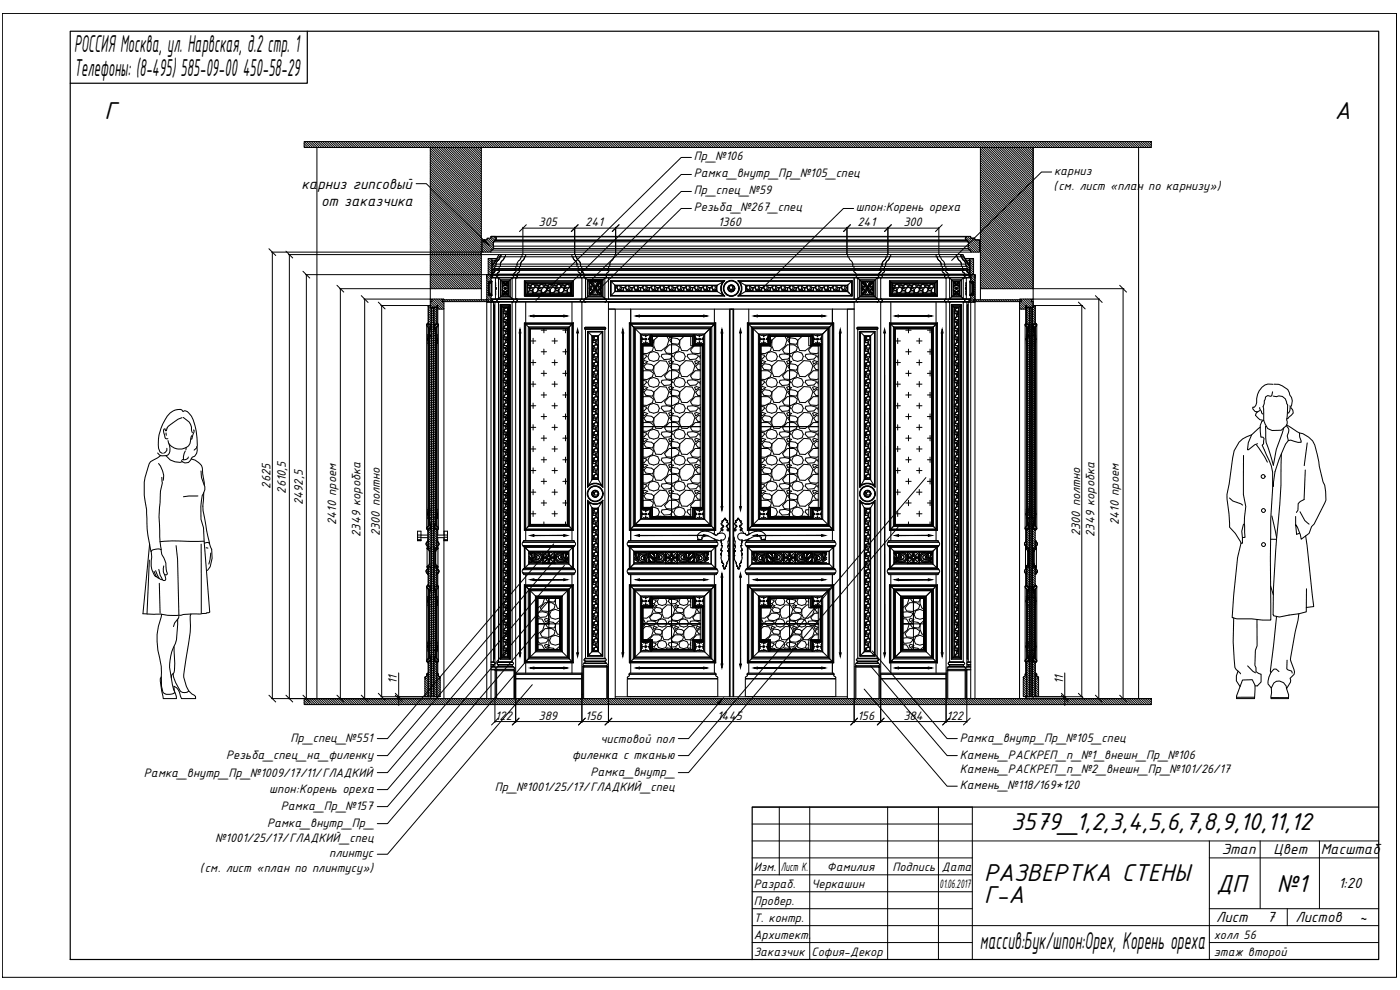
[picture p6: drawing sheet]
<svg xmlns="http://www.w3.org/2000/svg" width="420mm" height="297mm" viewBox="0 0 420 297" stroke-linecap="round" stroke-linejoin="round" font-family="sans-serif">
<defs><g id="words">
<g font-size="7.9">
<text x="22.2" y="15.7">РОССИЯ Москва, ул. Нарвская, д.2 стр. 1</text>
<text x="22.2" y="22.7">Телефоны: (8-495) 585-09-00 450-58-29</text>
<text x="31.3" y="35.8">Г</text>
<text x="400.6" y="35.8">А</text>
<text x="303.5" y="249.1">3579_1,2,3,4,5,6,7,8,9,10,11,12</text>
<text x="295.3" y="264.3">РАЗВЕРТКА СТЕНЫ</text>
<text x="365.1" y="267.6">ДП</text>
<text x="383.2" y="267.6">№1</text>
<text x="295.3" y="271">Г-А</text>
<text x="294.1" y="284.8">массив:Бук/шпон:Орех, Корень ореха</text>
</g>
<g font-size="4.8">
<text x="90.5" y="56.6">карниз гипсовый</text>
<text x="96.4" y="61.7">от заказчика</text>
</g>
<g font-size="4.7">
<text x="366.7" y="256.2">Этап</text>
<text x="382.2" y="256.2">Цвет</text>
<text x="396.4" y="256.2">Масштаб</text>
<text x="401.7" y="266.5">1:20</text>
<text x="365" y="276.7">Лист</text>
<text x="380.3" y="276.7">7</text>
<text x="388.8" y="276.7">Листов</text>
<text x="408" y="276.7">~</text>
</g>
<g font-size="4">
<text x="208.2" y="53.2">Рамка_внутр_Пр_№105_спец</text>
<text x="208.2" y="48.1">Пр_№106</text>
<text x="316.3" y="52.5">карниз</text>
<text x="208.2" y="58.3">Пр_спец_№59</text>
<text x="316.2" y="57">(см. лист «план по карнизу»)</text>
<text x="208.2" y="63.4">Резьба_№267_спец</text>
<text x="256.8" y="63.4">шпон:Корень ореха</text>
<text x="161.7" y="67.9">305</text>
<text x="175.6" y="67.9">241</text>
<text x="215.6" y="67.9">1360</text>
<text x="257.3" y="67.9">241</text>
<text x="271.1" y="67.9">300</text>
<text x="81.2" y="146.6" transform="rotate(-90 81.2 146.6)">2625</text>
<text x="85.8" y="148.1" transform="rotate(-90 85.8 148.1)">2610,5</text>
<text x="90.9" y="151.5" transform="rotate(-90 90.9 151.5)">2492,5</text>
<text x="100.9" y="157.5" transform="rotate(-90 100.9 157.5)">2410 проем</text>
<text x="108.2" y="161" transform="rotate(-90 108.2 161)">2349 коробка</text>
<text x="114" y="160.9" transform="rotate(-90 114 160.9)">2300 полтно</text>
<text x="324.1" y="160.9" transform="rotate(-90 324.1 160.9)">2300 полтно</text>
<text x="328.5" y="161" transform="rotate(-90 328.5 161)">2349 коробка</text>
<text x="335.8" y="157.5" transform="rotate(-90 335.8 157.5)">2410 проем</text>
<text x="119.1" y="205.3" transform="rotate(-90 119.1 205.3)">11</text>
<text x="319" y="205.3" transform="rotate(-90 319 205.3)">11</text>
<text x="148.6" y="216">122</text>
<text x="161.6" y="216">389</text>
<text x="175.7" y="216">156</text>
<text x="215.3" y="216">1445</text>
<text x="257.4" y="216">156</text>
<text x="271.1" y="216">384</text>
<text x="284" y="216">122</text>
<text x="67.9" y="227.6">Резьба_спец_на_филенку</text>
<text x="87.2" y="222.5">Пр_спец_№551</text>
<text x="171.7" y="227.6">филенка с тканью</text>
<text x="180.2" y="222.9">чистовой пол</text>
<text x="288" y="227.6">Камень_РАСКРЕП_п_№1_внешн_Пр_№106</text>
<text x="288" y="222.5">Рамка_внутр_Пр_№105_спец</text>
<text x="43.2" y="233.2">Рамка_внутр_Пр_№1009/17/11/ГЛАДКИЙ</text>
<text x="177.2" y="232.7">Рамка_внутр_</text>
<text x="288" y="231.9">Камень_РАСКРЕП_п_№2_внешн_Пр_№101/26/17</text>
<text x="80.8" y="237.8">шпон:Корень ореха</text>
<text x="148.5" y="237.5">Пр_№1001/25/17/ГЛАДКИЙ_спец</text>
<text x="288" y="236.8">Камень_№118/169*120</text>
<text x="84.3" y="242.9">Рамка_Пр_№157</text>
<text x="80.2" y="248">Рамка_внутр_Пр_</text>
<text x="64.5" y="252.8">№1001/25/17/ГЛАДКИЙ_спец</text>
<text x="98.8" y="257.2">плинтус</text>
<text x="60" y="261.7">(см. лист «план по плинтусу»)</text>
</g>
<g font-size="3.9">
<text x="226.2" y="261.5">Изм.</text>
<text x="234.3" y="261.5">Лист К.</text>
<text x="248.2" y="261.5">Фамилия</text>
<text x="267.9" y="261.5">Подпись Дата</text>
<text x="226.2" y="266.5">Разраб.</text>
<text x="243.6" y="266.5">Черкашин</text>
<text x="282" y="266.5">01.06.2017</text>
<text x="226.2" y="271.6">Провер.</text>
<text x="226.2" y="276.7">Т. контр.</text>
<text x="226.2" y="281.8">Архитект.</text>
<text x="364.3" y="281.8">холл 56</text>
<text x="226.2" y="286.9">Заказчик</text>
<text x="243.6" y="286.9">София-Декор</text>
<text x="364.3" y="286.9">этаж второй</text>
</g>
</g></defs>
<g fill="none" stroke="#000" stroke-width=".3">
<path d="M91.3 43.8l.5 .5M91.3 43.1l1.2 1.2M91.4 42.5l1.7 1.8M92 42.5l1.8 1.8M92.7 42.5l1.8 1.8M93.4 42.5l1.8 1.8M94.1 42.5l1.8 1.8M94.8 42.5l1.8 1.8M95.5 42.5l1.8 1.8M96.2 42.5l1.8 1.8M96.8 42.5l1.8 1.8M97.5 42.5l1.8 1.8"/>
<path d="M98.2 42.5l1.8 1.8M98.9 42.5l1.8 1.8M99.6 42.5l1.8 1.8M100.3 42.5l1.8 1.8M101 42.5l1.8 1.8M101.7 42.5l1.7 1.8M102.4 42.5l1.7 1.8M103 42.5l1.8 1.8M103.7 42.5l1.8 1.8M104.4 42.5l1.8 1.8M105.1 42.5l1.8 1.8M105.8 42.5l1.8 1.8"/>
<path d="M106.5 42.5l1.8 1.8M107.2 42.5l1.8 1.8M107.9 42.5l1.7 1.8M108.5 42.5l1.8 1.8M109.2 42.5l1.8 1.8M109.9 42.5l1.8 1.8M110.6 42.5l1.8 1.8M111.3 42.5l1.8 1.8M112 42.5l1.8 1.8M112.7 42.5l1.7 1.8M113.3 42.5l1.8 1.8M114 42.5l1.8 1.8"/>
<path d="M114.7 42.5l1.8 1.8M115.4 42.5l1.8 1.8M116.1 42.5l1.8 1.8M116.8 42.5l1.8 1.8M117.5 42.5l1.8 1.8M118.2 42.5l1.7 1.8M118.9 42.5l1.7 1.8M119.5 42.5l1.8 1.8M120.2 42.5l1.8 1.8M120.9 42.5l1.8 1.8M121.6 42.5l1.8 1.8M122.3 42.5l1.8 1.8"/>
<path d="M123 42.5l1.8 1.8M123.7 42.5l1.8 1.8M124.4 42.5l1.7 1.8M125 42.5l1.8 1.8M125.7 42.5l1.8 1.8M126.4 42.5l1.8 1.8M127.1 42.5l1.8 1.8M127.8 42.5l16.7 16.6M128.5 42.5l16 16M129.1 59.6l15.4 15.4M129.1 55.5l15.4 15.3M129.1 56.9l15.4 15.3"/>
<path d="M129.1 58.3l15.4 15.3M129.1 59l15.4 15.3M129.1 44.5l15.4 15.3M129.1 45.2l15.4 15.3M129.1 45.9l15.4 15.3M129.1 46.6l15.4 15.3M129.1 47.3l15.4 15.3M129.1 48l15.4 15.3M129.1 48.6l15.4 15.3M129.1 49.3l15.4 15.3M129.1 50.7l15.4 15.3M129.1 52.1l15.4 15.3"/>
<path d="M129.1 53.5l15.4 15.3M129.1 54.8l15.4 15.3M129.1 56.2l15.4 15.3M129.1 57.6l15.4 15.3M129.1 50l15.4 15.3M129.1 51.4l15.4 15.3M129.1 52.8l15.4 15.3M129.1 54.1l15.4 15.3M129.2 42.5l15.3 15.3M129.8 42.5l14.7 14.6M130.5 42.5l14 13.9M131.2 42.5l13.3 13.2"/>
<path d="M131.9 42.5l12.6 12.5M132.6 42.5l11.9 11.8M133.3 42.5l11.2 11.1M134 42.5l10.5 10.5M134.7 42.5l9.8 9.8M135.4 42.5l9.1 9.1M136 42.5l8.5 8.4M136.7 42.5l7.8 7.7M137.4 42.5l7.1 7M138.1 42.5l6.4 6.3M138.8 42.5l5.7 5.6M139.5 42.5l5 5"/>
<path d="M140.2 42.5l4.3 4.3M140.9 42.5l3.6 3.6M141.5 42.5l3 2.9M142.2 42.5l2.3 2.2M142.9 42.5l1.8 1.8M143.6 42.5l1.8 1.8M144.3 42.5l1.8 1.8M145 42.5l1.8 1.8M145.7 42.5l1.7 1.8M146.3 42.5l1.8 1.8M147 42.5l1.8 1.8M147.7 42.5l1.8 1.8"/>
<path d="M148.4 42.5l1.8 1.8M149.1 42.5l1.8 1.8M149.8 42.5l1.8 1.8M150.5 42.5l1.8 1.8M151.2 42.5l1.7 1.8M151.9 42.5l1.7 1.8M152.5 42.5l1.8 1.8M153.2 42.5l1.8 1.8M153.9 42.5l1.8 1.8M154.6 42.5l1.8 1.8M155.3 42.5l1.8 1.8M156 42.5l1.8 1.8"/>
<path d="M156.7 42.5l1.8 1.8M157.3 42.5l1.8 1.8M158 42.5l1.8 1.8M158.7 42.5l1.8 1.8M159.4 42.5l1.8 1.8M160.1 42.5l1.8 1.8M160.8 42.5l1.8 1.8M161.5 42.5l1.8 1.8M162.2 42.5l1.7 1.8M162.8 42.5l1.8 1.8M163.5 42.5l1.8 1.8M164.2 42.5l1.8 1.8"/>
<path d="M164.9 42.5l1.8 1.8M165.6 42.5l1.8 1.8M166.3 42.5l1.8 1.8M167 42.5l1.8 1.8M167.7 42.5l1.7 1.8M168.3 42.5l1.8 1.8M169 42.5l1.8 1.8M169.7 42.5l1.8 1.8M170.4 42.5l1.8 1.8M171.1 42.5l1.8 1.8M171.8 42.5l1.8 1.8M172.5 42.5l1.8 1.8"/>
<path d="M173.2 42.5l1.7 1.8M173.8 42.5l1.8 1.8M174.5 42.5l1.8 1.8M175.2 42.5l1.8 1.8M175.9 42.5l1.8 1.8M176.6 42.5l1.8 1.8M177.3 42.5l1.8 1.8M178 42.5l1.8 1.8M178.7 42.5l1.7 1.8M179.3 42.5l1.8 1.8M180 42.5l1.8 1.8M180.7 42.5l1.8 1.8"/>
<path d="M181.4 42.5l1.8 1.8M182.1 42.5l1.8 1.8M182.8 42.5l1.8 1.8M183.5 42.5l1.8 1.8M184.2 42.5l1.7 1.8M184.8 42.5l1.8 1.8M185.5 42.5l1.8 1.8M186.2 42.5l1.8 1.8M186.9 42.5l1.8 1.8M187.6 42.5l1.8 1.8M188.3 42.5l1.8 1.8M189 42.5l1.8 1.8"/>
<path d="M189.7 42.5l1.7 1.8M190.3 42.5l1.8 1.8M191 42.5l1.8 1.8M191.7 42.5l1.8 1.8M192.4 42.5l1.8 1.8M193.1 42.5l1.8 1.8M193.8 42.5l1.8 1.8M194.5 42.5l1.8 1.8M195.2 42.5l1.7 1.8M195.8 42.5l1.8 1.8M196.5 42.5l1.8 1.8M197.2 42.5l1.8 1.8"/>
<path d="M197.9 42.5l1.8 1.8M198.6 42.5l1.8 1.8M199.3 42.5l1.8 1.8M200 42.5l1.8 1.8M200.7 42.5l1.7 1.8M201.3 42.5l1.8 1.8M202 42.5l1.8 1.8M202.7 42.5l1.8 1.8M203.4 42.5l1.8 1.8M204.1 42.5l1.8 1.8M204.8 42.5l1.8 1.8M205.5 42.5l1.8 1.8"/>
<path d="M206.2 42.5l1.7 1.8M206.8 42.5l1.8 1.8M207.5 42.5l1.8 1.8M208.2 42.5l1.8 1.8M208.9 42.5l1.8 1.8M209.6 42.5l1.8 1.8M210.3 42.5l1.8 1.8M211 42.5l1.8 1.8M211.7 42.5l1.7 1.8M212.3 42.5l1.8 1.8M213 42.5l1.8 1.8M213.7 42.5l1.8 1.8"/>
<path d="M214.4 42.5l1.8 1.8M215.1 42.5l1.8 1.8M215.8 42.5l1.8 1.8M216.5 42.5l1.8 1.8M217.2 42.5l1.7 1.8M217.8 42.5l1.8 1.8M218.5 42.5l1.8 1.8M219.2 42.5l1.8 1.8M219.9 42.5l1.8 1.8M220.6 42.5l1.8 1.8M221.3 42.5l1.8 1.8M222 42.5l1.8 1.8"/>
<path d="M222.7 42.5l1.7 1.8M223.3 42.5l1.8 1.8M224 42.5l1.8 1.8M224.7 42.5l1.8 1.8M225.4 42.5l1.8 1.8M226.1 42.5l1.8 1.8M226.8 42.5l1.8 1.8M227.5 42.5l1.8 1.8M228.2 42.5l1.7 1.8M228.8 42.5l1.8 1.8M229.5 42.5l1.8 1.8M230.2 42.5l1.8 1.8"/>
<path d="M230.9 42.5l1.8 1.8M231.6 42.5l1.8 1.8M232.3 42.5l1.8 1.8M233 42.5l1.8 1.8M233.7 42.5l1.7 1.8M234.3 42.5l1.8 1.8M235 42.5l1.8 1.8M235.7 42.5l1.8 1.8M236.4 42.5l1.8 1.8M237.1 42.5l1.8 1.8M237.8 42.5l1.8 1.8M238.5 42.5l1.8 1.8"/>
<path d="M239.2 42.5l1.7 1.8M239.8 42.5l1.8 1.8M240.5 42.5l1.8 1.8M241.2 42.5l1.8 1.8M241.9 42.5l1.8 1.8M242.6 42.5l1.8 1.8M243.3 42.5l1.8 1.8M244 42.5l1.8 1.8M244.7 42.5l1.7 1.8M245.3 42.5l1.8 1.8M246 42.5l1.8 1.8M246.7 42.5l1.8 1.8"/>
<path d="M247.4 42.5l1.8 1.8M248.1 42.5l1.8 1.8M248.8 42.5l1.8 1.8M249.5 42.5l1.8 1.8M250.2 42.5l1.7 1.8M250.8 42.5l1.8 1.8M251.5 42.5l1.8 1.8M252.2 42.5l1.8 1.8M252.9 42.5l1.8 1.8M253.6 42.5l1.8 1.8M254.3 42.5l1.8 1.8M255 42.5l1.8 1.8"/>
<path d="M255.7 42.5l1.7 1.8M256.3 42.5l1.8 1.8M257 42.5l1.8 1.8M257.7 42.5l1.8 1.8M258.4 42.5l1.8 1.8M259.1 42.5l1.8 1.8M259.8 42.5l1.8 1.8M260.5 42.5l1.8 1.8M261.2 42.5l1.7 1.8M261.8 42.5l1.8 1.8M262.5 42.5l1.8 1.8M263.2 42.5l1.8 1.8"/>
<path d="M263.9 42.5l1.8 1.8M264.6 42.5l1.8 1.8M265.3 42.5l1.8 1.8M266 42.5l1.8 1.8M266.7 42.5l1.7 1.8M267.3 42.5l1.8 1.8M268 42.5l1.8 1.8M268.7 42.5l1.8 1.8M269.4 42.5l1.8 1.8M270.1 42.5l1.8 1.8M270.8 42.5l1.8 1.8M271.5 42.5l1.8 1.8"/>
<path d="M272.2 42.5l1.7 1.8M272.8 42.5l1.8 1.8M273.5 42.5l1.8 1.8M274.2 42.5l1.8 1.8M274.9 42.5l1.8 1.8M275.6 42.5l1.8 1.8M276.3 42.5l1.8 1.8M277 42.5l1.8 1.8M277.7 42.5l1.7 1.8M278.3 42.5l1.8 1.8M279 42.5l1.8 1.8M279.7 42.5l1.8 1.8"/>
<path d="M280.4 42.5l1.8 1.8M281.1 42.5l1.8 1.8M281.8 42.5l1.8 1.8M282.5 42.5l1.8 1.8M283.2 42.5l1.7 1.8M283.8 42.5l1.8 1.8M284.5 42.5l1.8 1.8M285.2 42.5l1.8 1.8M285.9 42.5l1.8 1.8M286.6 42.5l1.8 1.8M287.3 42.5l1.8 1.8M288 42.5l1.8 1.8"/>
<path d="M288.7 42.5l1.7 1.8M289.3 42.5l1.8 1.8M290 42.5l1.8 1.8M290.7 42.5l1.8 1.8M291.4 42.5l1.8 1.8M292.1 42.5l1.8 1.8M292.8 42.5l17.3 17.3M293.5 42.5l16.6 16.6M294.2 42.5l15.9 15.9M294.2 44.6l15.9 15.8M294.2 46l15.9 15.8M294.2 47.4l15.9 15.8"/>
<path d="M294.2 48.7l15.9 15.9M294.2 50.1l15.9 15.8M294.2 51.5l15.9 15.8M294.2 52.9l15.9 15.8M294.2 53.6l15.9 15.8M294.2 54.9l15.9 15.9M294.2 56.3l15.9 15.8M294.2 57.7l15.9 15.8M294.2 59.1l15.9 15.8M294.2 45.3l15.9 15.8M294.2 46.7l15.9 15.8M294.2 48.1l15.9 15.8"/>
<path d="M294.2 49.4l15.9 15.9M294.2 50.8l15.9 15.8M294.2 52.2l15.9 15.8M294.2 54.2l15.9 15.9M294.2 55.6l15.9 15.8M294.2 57l15.9 15.8M294.2 58.4l15.9 15.8M294.2 59.7l15.9 15.9M294.8 42.5l15.3 15.2M295.5 42.5l14.6 14.5M296.2 42.5l13.9 13.8M296.9 42.5l13.2 13.1"/>
<path d="M297.6 42.5l12.5 12.4M298.3 42.5l11.8 11.8M299 42.5l11.1 11.1M299.7 42.5l10.4 10.4M300.3 42.5l9.8 9.7M301 42.5l9.1 9M301.7 42.5l8.4 8.3M302.4 42.5l7.7 7.6M303.1 42.5l7 6.9M303.8 42.5l6.3 6.3M304.5 42.5l5.6 5.6M305.2 42.5l4.9 4.9"/>
<path d="M305.8 42.5l4.3 4.2M306.5 42.5l3.6 3.5M307.2 42.5l2.9 2.8M307.9 42.5l2.2 2.1M308.6 42.5l1.8 1.8M309.3 42.5l1.8 1.8M310 42.5l1.7 1.8M310.7 42.5l1.7 1.8M311.3 42.5l1.8 1.8M312 42.5l1.8 1.8M312.7 42.5l1.8 1.8M313.4 42.5l1.8 1.8"/>
<path d="M314.1 42.5l1.8 1.8M314.8 42.5l1.8 1.8M315.5 42.5l1.8 1.8M316.2 42.5l1.7 1.8M316.8 42.5l1.8 1.8M317.5 42.5l1.8 1.8M318.2 42.5l1.8 1.8M318.9 42.5l1.8 1.8M319.6 42.5l1.8 1.8M320.3 42.5l1.8 1.8M321 42.5l1.8 1.8M321.7 42.5l1.7 1.8"/>
<path d="M322.3 42.5l1.8 1.8M323 42.5l1.8 1.8M323.7 42.5l1.8 1.8M324.4 42.5l1.8 1.8M325.1 42.5l1.8 1.8M325.8 42.5l1.8 1.8M326.5 42.5l1.7 1.8M327.2 42.5l1.7 1.8M327.8 42.5l1.8 1.8M328.5 42.5l1.8 1.8M329.2 42.5l1.8 1.8M329.9 42.5l1.8 1.8"/>
<path d="M330.6 42.5l1.8 1.8M331.3 42.5l1.8 1.8M332 42.5l1.8 1.8M332.7 42.5l1.7 1.8M333.3 42.5l1.8 1.8M334 42.5l1.8 1.8M334.7 42.5l1.8 1.8M335.4 42.5l1.8 1.8M336.1 42.5l1.8 1.8M336.8 42.5l1.8 1.8M337.5 42.5l1.8 1.8M338.1 42.5l1.8 1.8"/>
<path d="M338.8 42.5l1.8 1.8M339.5 42.5l1.8 1.8M340.2 42.5l1.8 1.8M340.9 42.5l1.8 1.8M341.6 42.5l1.8 1.8M342.3 42.5l1.8 1.8M343 42.5l1.7 1.8M343.7 42.5l1.7 1.8M344.3 42.5l1.2 1.2M345 42.5l.5 .5M129.1 71.3l15.3 15.3M129.1 78.9l7.8 7.7"/>
<path d="M129.1 75.4l11.2 11.2M129.1 72l14.6 14.6M129.1 76.8l9.8 9.8M129.1 73.4l13.3 13.2M129.1 78.2l8.5 8.4M129.1 74.8l11.9 11.8M129.1 79.6l7.1 7M129.1 76.1l10.5 10.5M129.1 72.7l14 13.9M129.1 77.5l9.1 9.1M129.1 74.1l12.6 12.5M129.1 60.3l15.4 15.3"/>
<path d="M129.1 61l15.4 15.3M129.1 61.7l15.4 15.3M129.1 62.4l15.4 15.3M129.1 63.1l15.4 15.3M129.1 63.8l15.4 15.3M129.1 65.1l15.4 15.3M129.1 67.2l15.4 15.3M129.1 67.9l15.4 15.3M129.1 68.6l15.4 15.3M129.1 69.3l15.4 15.3M129.1 70l15.4 15.3M129.1 65.8l15.4 15.3"/>
<path d="M129.1 66.5l15.4 15.3M129.1 70.6l15.4 15.3M129.1 64.5l15.4 15.3M144.7 73.2l2.5 2.4M144.7 74.5l1.1 1.1M144.7 72.5l2.7 2.6M144.7 73.8l1.8 1.8M144.7 75.2l.4 .4M144.9 72l2.9 2.8M145.6 72l2.5 2.5M146.1 71.8l2 1.9M146.5 71.5l1.6 1.6"/>
<path d="M146.5 79.8l1.9 1.8M146.5 77.7l2.2 2.2M146.5 78.4l1.2 1.2M146.5 79.1l1.7 1.7M147.1 77.6l1.7 1.7M147.2 71.5l1 1M147.4 71l1.1 1.1M147.8 79.7l.7 .7M148 70.9l.9 .9M148.3 78.1l.3 .3M148.6 78.4l.4 .4M148.8 78l.4 .4"/>
<path d="M149.1 77.5l.5 .5M149.3 77.1l.6 .5M149.6 76.7l.5 .4M150 76.4l.4 .3M288.3 76.5l3.9 3.9M288.8 77.7l2.1 2.1M288.9 76.4l.1 .1M289.9 79.4l2.3 2.3M289.9 71.2l4.1 4.1M290.2 72.3h.1M290.3 70.9l3.7 3.7M290.5 72.5l.1 .1"/>
<path d="M290.6 73.9l1.7 1.7M290.6 78.1l1.6 1.6M290.6 73.3l2.4 2.3M290.6 72.6l3 3M291 70.9l.3 .4M291 77.9l1.2 1.1M291 79.9l1.2 1.2M291.3 75.4l.3 .2M291.4 77.6l.8 .7M291.5 71.5l2.5 2.4M292.1 77.6h.1M292.2 71.5l.3 .3"/>
<path d="M292.7 72l1.3 1.2M293.4 72l.6 .5M294.2 76.9l9.7 9.7M294.2 73.5l13.2 13.1M294.2 77.6l9 9M294.2 76.2l10.4 10.4M294.2 72.8l13.9 13.8M294.2 75.6l11.1 11M294.2 72.1l14.5 14.5M294.2 60.4l15.9 15.9M294.2 61.8l15.9 15.8M294.2 63.2l15.9 15.8"/>
<path d="M294.2 64.6l15.9 15.8M294.2 61.1l15.9 15.8M294.2 62.5l15.9 15.8M294.2 63.9l15.9 15.8M294.2 65.2l15.9 15.9M294.2 65.9l15.9 15.9M294.2 66.6l15.9 15.8M294.2 67.3l15.9 15.8M294.2 68l15.9 15.8M294.2 68.7l15.9 15.8M294.2 69.4l15.9 15.8M294.2 70.1l15.9 15.8"/>
<path d="M294.2 70.7l15.9 15.9M294.2 79.7l7 6.9M294.2 74.9l11.8 11.7M294.2 71.4l15.2 15.2M294.2 79l7.7 7.6M294.2 74.2l12.5 12.4M294.2 78.3l8.4 8.3M128.2 97.2l.9 .9M128.5 92l.8 .8M128.5 95.5l.8 .8M128.5 96.1l.8 .9M128.5 92.7l.8 .8"/>
<path d="M128.5 93.4l.8 .8M128.5 94.1l.8 .8M128.5 94.8l.8 .8M128.5 96.8l.5 .5M128.6 98.3l.1 .1M128.8 98.4v.1M128.9 98.5l.1 .2M128.9 91.7l.4 .4M128.9 100l1.9 1.9M129 99.4l1.8 1.8M129.1 98.8l1.9 1.9M129.1 85.1l1.6 1.5"/>
<path d="M129.1 81.6l5 5M129.1 91.3l.9 .8M129.1 86.4l.2 .2M129.1 83l3.6 3.6M129.1 84.4l2.3 2.2M129.1 81l5.7 5.6M129.1 85.8l.9 .8M129.1 82.3l4.3 4.3M129.1 89.9h.1M129.1 83.7l3 2.9M129.1 80.3l6.4 6.3M129.1 90.6l1.6 1.5"/>
<path d="M129.2 98.2l1.5 1.5M129.3 97.6l1.2 1.2M129.5 92.3l.6 .6M129.5 97.1l.9 .9M129.5 93l.6 .6M129.5 93.7l.6 .6M129.5 94.4l.6 .6M129.5 95.1l.6 .6M129.5 95.7l.6 .7M129.5 96.4l.6 .6M129.7 90.4l1.5 1.5M129.7 89.7l3 3"/>
<path d="M130.3 92.4l.8 .8M130.3 93.1l.8 .8M130.3 93.8l.8 .8M130.3 95.1l.8 .9M130.3 95.8l.8 .8M130.3 94.4l.8 .9M130.3 96.5l1.2 1.2M130.3 97.2l.1 .1M130.4 89.7l2.8 2.9M130.5 97.5l.6 .6M130.5 98.2l.3 .3M130.8 92.3l.3 .2"/>
<path d="M131 89.7l2.2 2.2M131.4 92.1l.6 .6M131.7 89.7l1.5 1.5M132.4 89.7l.8 .8M133.1 89.7l.1 .1M133.3 89.9l.6 .6M134 89.9l.6 .6M134.7 89.9l.6 .6M135.4 89.9l.5 .6M136.1 89.9l.5 .6M136.8 89.9l.5 .6M137.4 89.9l.6 .6"/>
<path d="M138.1 89.9l.6 .6M138.8 89.9l.6 .6M139.5 89.9l.6 .6M140.2 89.9l.5 .6M140.9 89.9l.5 .6M141.6 89.9l.5 .6M142.3 89.9l.5 .6M142.9 89.9l.6 .6M143.6 89.9l.6 .6M144.3 89.9l.6 .6M145 89.9l.6 .6M145.7 89.9l.8 .8"/>
<path d="M146.1 84.1l.9 1M146.1 84.8l.7 .8M146.1 85.5l.7 .8M146.1 86.2l.7 .7M146.1 86.9l.7 .7M146.1 87.6l.9 .9M146.1 83.5l1 1M146.1 88.3l1.3 1.2M146.1 89l1.5 1.5M146.1 82.8l1.3 1.2M146.1 89.6l1 1.1M146.4 89.9l.2 .3"/>
<path d="M146.4 82.4l1 1M146.5 81.8l1.3 1.3M146.5 80.5l1.5 1.4M146.5 81.1l1.2 1.3M147.1 88.6l.3 .3M147.2 84.5l.1 .2M147.5 89.7h.1M147.7 89.9l.1 .1M290.2 80.5l.1 .1M290.2 81.2l2.4 2.4M290.5 80.7l2.1 2.2M290.9 90.1l.6 .6"/>
<path d="M291 82.6l1.6 1.6M291.2 89.7l1 1M291.2 84.2l.3 .3M291.2 88.4l1.4 1.3M291.3 83.7l1.3 1.2M291.3 89.1l1.4 1.4M291.5 84.5l1.1 1.1M291.6 88.1l1 .9M291.9 85.6l.7 .7M291.9 86.2l.7 .8M291.9 86.9l.7 .8M291.9 87.6l.7 .8"/>
<path d="M292.8 89.9l.6 .6M293.5 89.9l.6 .6M294.2 89.9l.5 .6M294.2 84.5l2.2 2.1M294.2 81.1l5.6 5.5M294.2 85.2l1.5 1.4M294.2 83.8l2.8 2.8M294.2 80.4l6.3 6.2M294.2 83.1l3.5 3.5M294.2 82.4l4.2 4.2M294.2 86.6h.1M294.2 81.7l4.9 4.9"/>
<path d="M294.2 85.9l.8 .7M294.9 89.9l.5 .6M295.6 89.9l.5 .6M296.2 89.9l.6 .6M296.9 89.9l.6 .6M297.6 89.9l.6 .6M298.3 89.9l.6 .6M299 89.9l.6 .6M299.7 89.9l.5 .6M300.4 89.9l.5 .6M301.1 89.9l.5 .6M301.7 89.9l.6 .6"/>
<path d="M302.4 89.9l.6 .6M303.1 89.9l.6 .6M303.8 89.9l.6 .6M304.5 89.9l.6 .6M305.2 89.9l.5 .6M305.9 89.9l1.9 2M306 91.4l1.3 1.3M306 90.7l1.8 1.9M306 92.1l.6 .6M306.4 89.7l2.3 2.4M307 89.7l2.4 2.4M307.7 97.3l1 .9"/>
<path d="M307.7 89.7l3 3M308 96.9l.4 .4M308 92.1h.1M308.1 93.6l.8 .8M308.1 94.9l.8 .9M308.1 96.3l.8 .8M308.1 92.9l.8 .8M308.1 94.2l.8 .9M308.1 95.6l.8 .8M308.2 92.3l.7 .7M308.4 89.7l1.7 1.7M308.5 97.4l.2 .1"/>
<path d="M308.6 99.5l1.8 1.9M308.7 98.9l1.7 1.8M308.7 98.3l1.6 1.6M308.8 97.7l1.4 1.3M308.9 92.3h.1M309.1 95.9l.6 .6M309.1 97.3l.9 .9M309.1 95.2l.6 .6M309.1 96.6l.6 .6M309.1 92.5l.6 .6M309.1 93.2l.6 .6M309.1 93.8l.6 .7"/>
<path d="M309.1 94.5l.6 .6M309.1 89.7l.4 .5M309.6 92.3l.1 .1M309.8 89.7l.2 .2M309.8 97.3l.1 .1M309.9 95.3l.8 .8M309.9 93.9l.8 .8M309.9 94.6l.8 .8M309.9 96l.8 .8M309.9 92.6l.8 .8M309.9 93.2l.8 .9M309.9 96.7l.6 .6"/>
<path d="M309.9 90.5l.2 .2M310.1 98.3l.2 .2M310.1 97.6l.5 .5M310.4 91.7l.3 .3M310.6 97.4l.4 .4M310.7 96.9h.1M128.7 100.5l2.1 2.1M128.8 101.2l2 2.1M128.8 101.9l2 2M128.8 102.6l2 2M128.8 103.3l2 2M128.8 104l2 2"/>
<path d="M128.8 104.7l2 2M128.8 105.3l2 2.1M128.8 106l2 2.1M128.8 106.7l2 2.1M128.8 107.4l2 2M128.8 108.1l2 2M128.8 108.8l2 2M128.8 109.5l2 2M128.8 110.2l2 2M128.8 110.8l2 2.1M128.8 111.5l2 2.1M128.8 112.2l2 2.1"/>
<path d="M128.8 112.9l2 2M128.8 113.6l2 2M128.8 114.3l2 2M128.8 115l2 2M128.8 115.7l2 2M128.8 116.3l2 2.1M128.8 117l2 2.1M128.8 117.7l2 2.1M128.8 118.4l2 2M128.8 119.1l2 2M128.8 119.8l2 2M308.2 100.5l2.2 2.2"/>
<path d="M308.4 106.9l2 2M308.4 102.1l2 2M308.4 103.4l2 2.1M308.4 104.8l2 2.1M308.4 105.5l2 2M308.4 106.2l2 2M308.4 107.6l2 2M308.4 101.4l2 2M308.4 102.8l2 2M308.4 104.1l2 2.1M308.4 108.3l2 2M308.4 108.9l2 2.1"/>
<path d="M308.4 109.6l2 2.1M308.4 110.3l2 2.1M308.4 111l2 2M308.4 111.7l2 2M308.4 112.4l2 2M308.4 113.1l2 2M308.4 113.8l2 2M308.4 114.4l2 2.1M308.4 115.1l2 2.1M308.4 115.8l2 2.1M308.4 116.5l2 2M308.4 117.2l2 2"/>
<path d="M308.4 117.9l2 2M308.4 118.6l2 2M308.4 119.3l2 2M308.4 119.9l2 2.1M308.5 100.1l1.9 1.9M309.7 100.6v.1M310.4 100.7h.1M310.4 100.7l.2 .1M128.8 120.5l2 2M128.8 121.2l2 2M128.8 121.8l2 2.1M128.8 122.5l2 2.1"/>
<path d="M128.8 123.2l2 2.1M128.8 123.9l2 2M128.8 124.6l2 2M128.8 125.3l2 2M128.8 126l2 2M128.8 126.7l2 2M128.8 127.3l2 2.1M128.8 128l2 2.1M128.8 128.7l2 2.1M128.8 129.4l2 2M128.8 130.1l2 2M128.8 130.8l2 2"/>
<path d="M128.8 131.5l2 2M128.8 132.2l2 2M128.8 132.8l2 2.1M128.8 133.5l2 2.1M128.8 134.2l2 2.1M128.8 134.9l2 2M128.8 135.6l2 2M128.8 136.3l2 2M128.8 137l2 2M128.8 137.7l2 2M128.8 138.3l2 2.1M128.8 139l2 2.1"/>
<path d="M128.8 139.7l2 2.1M308.4 120.6l2 2.1M308.4 121.3l2 2.1M308.4 122l2 2M308.4 122.7l2 2M308.4 123.4l2 2M308.4 124.1l2 2M308.4 124.8l2 2M308.4 125.4l2 2.1M308.4 126.1l2 2.1M308.4 126.8l2 2.1M308.4 127.5l2 2"/>
<path d="M308.4 128.2l2 2M308.4 128.9l2 2M308.4 129.6l2 2M308.4 130.3l2 2M308.4 130.9l2 2.1M308.4 131.6l2 2.1M308.4 132.3l2 2.1M308.4 133l2 2M308.4 133.7l2 2M308.4 134.4l2 2M308.4 135.1l2 2M308.4 135.8l2 2"/>
<path d="M308.4 136.4l2 2.1M308.4 137.1l2 2.1M308.4 137.8l2 2.1M308.4 138.5l2 2M308.4 139.2l2 2M308.4 139.9l2 2M128.1 158.3l1.2 1.2M128.5 158l.6 .6M128.5 159.4l.8 .8M128.6 155.3l1.9 2M128.8 157.6l.3 .3M128.8 154.8l1.8 1.9"/>
<path d="M128.8 153.5l2 2M128.8 154.2l1.9 1.9M128.8 140.4l2 2M128.8 141.1l2 2M128.8 141.8l2 2M128.8 142.5l2 2M128.8 143.2l2 2M128.8 143.8l2 2.1M128.8 144.5l2 2.1M128.8 145.2l2 2.1M128.8 145.9l2 2M128.8 146.6l2 2"/>
<path d="M128.8 147.3l2 2M128.8 148l2 2M128.8 148.7l2 2M128.8 149.3l2 2.1M128.8 150l2 2.1M128.8 150.7l2 2.1M128.8 151.4l2 2M128.8 152.1l2 2M128.8 152.8l2 2M128.9 156.4l1.5 1.5M129.1 157.2l1.2 1.3M129.2 158l.9 .9"/>
<path d="M129.2 158.7l.1 .1M129.5 159l.6 .6M129.5 159.7l.6 .6M130.3 159.1l.8 .8M130.3 159.8l.8 .8M130.5 158l.9 .8M130.6 157.4l.1 .1M130.6 158.7l.5 .5M130.8 157.6h.1M130.8 155.5l.1 .1M130.9 157.7h.1M307.7 158.4l1.2 1.3"/>
<path d="M308 158l.6 .6M308.1 159.6l.8 .8M308.3 157.7l.4 .3M308.4 155l1.8 1.8M308.4 155.7l1.7 1.7M308.4 140.6l2 2M308.4 141.3l2 2M308.4 141.9l2 2.1M308.4 142.6l2 2.1M308.4 143.3l2 2.1M308.4 144l2 2M308.4 144.7l2 2"/>
<path d="M308.4 145.4l2 2M308.4 146.1l2 2M308.4 146.8l2 2M308.4 147.4l2 2.1M308.4 148.1l2 2.1M308.4 148.8l2 2.1M308.4 149.5l2 2M308.4 150.2l2 2M308.4 150.9l2 2M308.4 151.6l2 2M308.4 152.3l2 2M308.4 152.9l2 2.1"/>
<path d="M308.4 153.6l2 2.1M308.4 154.3l1.9 1.9M308.6 156.6l1.4 1.4M308.7 158.7l.2 .3M308.7 157.4l1.2 1.2M308.8 158.2l.9 .9M309.1 159.2l.6 .6M309.1 159.8l.6 .7M309.9 159.2l.8 .9M309.9 159.9l.8 .8M310 158.7l.7 .7M310.1 158.1l.5 .5"/>
<path d="M310.1 157.5l1 .9M310.7 158.7l.2 .2M127.9 171.2l1.4 1.4M127.9 162.9l1.4 1.4M128.1 176.1l1 1M128.2 163.9h.1M128.2 170.7l1.1 1.2M128.2 164.5l.3 .3M128.2 170l1.1 1.2M128.2 162.5l1.1 1.2M128.3 164h.1M128.3 175.7l.2 .2"/>
<path d="M128.4 172.3l.9 1M128.5 164.1l.3 .3M128.5 160.1l.8 .8M128.5 160.8l.8 .8M128.5 161.5l.8 .8M128.5 162.1l.8 .9M128.5 173.1l.8 .9M128.5 173.8l.8 .9M128.5 174.5l.8 .8M128.5 175.2l.7 .7M128.5 169.7l.4 .4M128.6 176l.5 .4"/>
<path d="M128.8 165.1l.3 .3M128.8 178.9l2 2M128.8 179.6l2 2M128.8 169.3l.3 .3M128.9 164.5l.2 .2M128.9 178.4l1.9 1.9M129 170.2l.3 .3M129 177.8l1.8 1.8M129.1 177.2l1.7 1.7M129.2 176.6l1.4 1.4M129.3 176l1.2 1.2M129.5 175.5l.9 .9"/>
<path d="M129.5 160.4l.6 .6M129.5 161.1l.6 .6M129.5 161.7l.6 .7M129.5 162.4l.6 .6M129.5 163.1l.6 .6M129.5 163.8l.6 .6M129.5 164.5l.6 .6M129.5 165.2l.6 .6M129.5 165.9l.6 .6M129.5 166.6l.6 .6M129.5 167.2l.6 .7M129.5 167.9l.6 .6"/>
<path d="M129.5 168.6l.6 .6M129.5 169.3l.6 .6M129.5 170l.6 .6M129.5 170.7l.6 .6M129.5 171.4l.6 .6M129.5 172.1l.6 .6M129.5 172.7l.6 .7M129.5 173.4l.6 .6M129.5 174.1l.6 .6M129.5 174.8l.6 .6M130.3 161.1l.8 .8M130.3 161.8l1.4 1.5"/>
<path d="M130.3 162.5l1.1 1.2M130.3 163.2l.9 .9M130.3 170.8l1.1 1.1M130.3 171.4l.9 1M130.3 172.1l.8 .8M130.3 172.8l.8 .8M130.3 173.5l.8 .8M130.3 160.4l.8 .9M130.3 174.9l1.2 1.3M130.3 174.2l.8 .8M130.3 163.9l.5 .5M130.3 175.6l.3 .3"/>
<path d="M130.4 170.2l1.3 1.3M130.5 177.2l.1 .1M130.5 169.7l.4 .4M130.5 164.9l.3 .2M130.5 176.5l.5 .5M130.7 176l.6 .6M130.9 164.5l.3 .3M131 170.2h.1M131.1 164h.1M131.1 170.2l.2 .2M131.2 164.1v.1M307.5 171.3l1.4 1.5"/>
<path d="M307.5 163l1.4 1.4M307.8 162.6l1.1 1.2M307.8 170.9l1.1 1.2M307.8 170.2l.1 .2M307.8 176.4l.2 .2M307.8 175.8l.9 .8M308 170.4l.9 1M308 164.2l.2 .2M308 162.2l.9 .9M308 169.8l.3 .3M308.1 175.4l.5 .5M308.1 174.7l.8 .8"/>
<path d="M308.1 160.2l.8 .9M308.1 160.9l.8 .9M308.1 161.6l.8 .8M308.1 173.3l.8 .8M308.1 174l.8 .8M308.1 172.6l.8 .8M308.2 176.8l.1 .2M308.3 164.5l.4 .4M308.4 177l2.2 2.3M308.4 179l2 2.1M308.4 179.8l2 2M308.4 169.4l.3 .3"/>
<path d="M308.4 170.2l.5 .5M308.5 178.5l1.9 1.9M308.5 165.4v.1M308.6 177.9l1.8 1.8M308.8 176.7l1.4 1.5M308.9 176.1l1.2 1.3M309.1 160.5l.6 .6M309.1 161.2l.6 .6M309.1 161.9l.6 .6M309.1 162.6l.6 .6M309.1 163.3l.6 .6M309.1 164l.6 .6"/>
<path d="M309.1 164.7l.6 .6M309.1 165.3l.6 .7M309.1 166l.6 .6M309.1 166.7l.6 .6M309.1 167.4l.6 .6M309.1 168.1l.6 .6M309.1 168.8l.6 .6M309.1 169.5l.6 .6M309.1 170.2l.6 .6M309.1 170.8l.6 .7M309.1 171.5l.6 .6M309.1 172.2l.6 .6"/>
<path d="M309.1 172.9l.6 .6M309.1 173.6l.6 .6M309.1 174.3l.6 .6M309.1 175l.6 .6M309.1 175.7l.9 .9M309.9 160.6l.8 .8M309.9 161.3l.8 .8M309.9 162l1.4 1.4M309.9 170.2l1.4 1.5M309.9 162.7l1.1 1.1M309.9 163.4l1.1 1.1M309.9 175l1.2 1.3"/>
<path d="M309.9 170.9l1.1 1.2M309.9 171.6l.8 .8M309.9 172.3l.8 .8M309.9 173l.8 .8M309.9 173.7l.8 .8M309.9 174.4l.8 .8M309.9 164l.4 .4M309.9 175.7l.1 .2M310.1 165l.3 .3M310.1 169.8l.3 .3M310.1 176l.7 .6M310.1 176.7l.3 .3"/>
<path d="M310.1 169.1l.3 .3M310.4 164.5l.3 .4M310.5 170.2l.3 .3M310.8 162.2v.1M310.8 169.8l.2 .2M310.9 170.6h.1M128.1 198.1l1.2 1.3M128.4 197.8l.6 .6M128.5 199.3l.8 .8M128.5 200l.8 .8M128.7 195.3h.1M128.7 197.4l.4 .3"/>
<path d="M128.8 180.3l2 2M128.8 181l2 2M128.8 181.7l2 2M128.8 182.3l2 2.1M128.8 183l2 2.1M128.8 183.7l2 2.1M128.8 184.4l2 2M128.8 185.1l2 2M128.8 185.8l2 2M128.8 186.5l2 2M128.8 187.2l2 2M128.8 187.8l2 2.1"/>
<path d="M128.8 188.5l2 2.1M128.8 189.2l2 2.1M128.8 189.9l2 2M128.8 190.6l2 2M128.8 191.3l2 2M128.8 192l2 2M128.8 192.6l2 2.1M128.8 193.3l2 2.1M128.8 194l1.9 1.9M128.8 195.4l2.7 2.7M128.8 194.7l1.8 1.8M129 196.3l1.4 1.4"/>
<path d="M129.1 197.1l1.2 1.2M129.1 198.5l.2 .2M129.2 197.9l.9 .9M129.5 198.9l.6 .6M129.5 199.6l.6 .6M130.3 198.9l.8 .9M130.3 199.6l.8 .8M130.5 198.5l.6 .6M130.5 197.9l.8 .7M307.7 198.3l1.2 1.3M307.9 197.8l.5 .6M308.1 199.4l.8 .9"/>
<path d="M308.2 197.5l.5 .4M308.4 194.9h.1M308.4 180.4l2 2.1M308.4 181.1l2 2.1M308.4 181.8l2 2.1M308.4 182.5l2 2M308.4 183.2l2 2M308.4 183.9l2 2M308.4 184.6l2 2M308.4 185.3l2 2M308.4 185.9l2 2.1M308.4 186.6l2 2.1"/>
<path d="M308.4 187.3l2 2.1M308.4 188l2 2M308.4 188.7l2 2M308.4 189.4l2 2M308.4 190.1l2 2M308.4 190.8l2 2M308.4 191.4l2 2.1M308.4 192.1l2 2.1M308.4 192.8l2.1 2.1M308.4 193.5l2 2M308.4 194.2l1.9 1.9M308.4 195.6h.1"/>
<path d="M308.4 194.9l1.8 1.8M308.5 195.7l1.6 1.6M308.5 198.5l.4 .4M308.5 197.1l.2 .1M308.6 196.5l1.4 1.4M308.7 197.3l1.2 1.1M308.8 198.1l.9 .9M309.1 199l.6 .6M309.1 199.7l.6 .6M309.9 199.1l.8 .8M309.9 199.8l.8 .8M309.9 198.5l.8 .7"/>
<path d="M310.1 197.3l1 1M310.1 198l.4 .4M310.5 194.9l.1 .2M310.6 198.5l.3 .2M91.3 210.8l.5 .6M91.3 210.1l1.2 1.3M91.4 209.6l1.8 1.8M92.1 209.6l1.8 1.8M92.8 209.6l1.8 1.8M93.5 209.6l1.8 1.8M94.2 209.6l1.8 1.8M94.9 209.6l1.8 1.8"/>
<path d="M95.6 209.6l1.8 1.8M96.3 209.6l1.7 1.8M96.9 209.6l1.8 1.8M97.6 209.6l1.8 1.8M98.3 209.6l1.8 1.8M99 209.6l1.8 1.8M99.7 209.6l1.8 1.8M100.4 209.6l1.8 1.8M101.1 209.6l1.8 1.8M101.7 209.6l1.8 1.8M102.4 209.6l1.8 1.8M103.1 209.6l1.8 1.8"/>
<path d="M103.8 209.6l1.8 1.8M104.5 209.6l1.8 1.8M105.2 209.6l1.8 1.8M105.9 209.6l1.8 1.8M106.6 209.6l1.7 1.8M107.3 209.6l1.7 1.8M107.9 209.6l1.8 1.8M108.6 209.6l1.8 1.8M109.3 209.6l1.8 1.8M110 209.6l1.8 1.8M110.7 209.6l1.8 1.8M111.4 209.6l1.8 1.8"/>
<path d="M112.1 209.6l1.7 1.8M112.8 209.6l1.7 1.8M113.4 209.6l1.8 1.8M114.1 209.6l1.8 1.8M114.8 209.6l1.8 1.8M115.5 209.6l1.8 1.8M116.2 209.6l1.8 1.8M116.9 209.6l1.8 1.8M117.6 209.6l1.8 1.8M118.2 209.6l1.8 1.8M118.9 209.6l1.8 1.8M119.6 209.6l1.8 1.8"/>
<path d="M120.3 209.6l1.8 1.8M121 209.6l1.8 1.8M121.7 209.6l1.8 1.8M122.4 209.6l1.8 1.8M123.1 209.6l1.7 1.8M123.7 209.6l1.8 1.8M124.4 209.6l1.8 1.8M125.1 209.6l1.8 1.8M125.8 209.6l1.8 1.8M126.5 209.6l1.8 1.8M127.2 209.6l1.8 1.8M127.5 203.8l1.8 1.8"/>
<path d="M127.5 206.5l1.8 1.8M127.5 204.4l1.8 1.9M127.5 205.1l1.8 1.9M127.5 205.8l1.8 1.9M127.5 207.2l1.8 1.8M127.5 207.9l1.2 1.2M127.5 208.6l.4 .4M127.6 203.1l1.7 1.8M127.9 209.6l1.8 1.8M128 202.9l1.3 1.3M128 202.2l1.3 1.3M128.5 202l.8 .8"/>
<path d="M128.5 200.6l.8 .9M128.5 201.3l.8 .8M128.6 209.6l1.7 1.8M129.3 209.6l1.7 1.8M129.5 200.2l.6 .7M129.5 200.9l.6 .6M129.5 201.6l.6 .6M129.5 202.3l.6 .6M129.5 203l.6 .6M129.5 203.7l.6 .6M129.5 204.4l.6 .6M129.5 205.1l.6 .6"/>
<path d="M129.5 205.7l.6 .7M129.5 206.4l.6 .6M129.5 207.1l.6 .6M129.5 207.8l.6 .6M129.5 208.5l.6 .6M129.9 209.6l1.8 1.8M130.3 201l.8 .8M130.3 201.7l1.8 1.8M130.3 202.4l1.8 1.8M130.3 203.8l1.8 1.8M130.3 205.1l1.8 1.9M130.3 205.8l1.8 1.9"/>
<path d="M130.3 206.5l1.8 1.8M130.3 207.2l1.8 1.8M130.3 200.3l.8 .8M130.3 207.9l1.1 1.1M130.3 203.1l1.8 1.8M130.3 204.4l1.8 1.9M130.3 208.6l.4 .5M130.6 209.6l1.8 1.8M131.2 202l.4 .3M131.3 209.6l1.8 1.8M132 209.6l1.8 1.8M132.7 209.6l1.8 1.8"/>
<path d="M133.4 209.6l1.8 1.8M134.1 209.6l1.7 1.8M134.7 209.6l1.8 1.8M135.4 209.6l1.8 1.8M136.1 209.6l1.8 1.8M136.8 209.6l1.8 1.8M137.5 209.6l1.8 1.8M138.2 209.6l1.8 1.8M138.9 209.6l1.8 1.8M139.6 209.6l1.7 1.8M140.2 209.6l1.8 1.8M140.9 209.6l1.8 1.8"/>
<path d="M141.6 209.6l1.8 1.8M142.3 209.6l1.8 1.8M143 209.6l1.8 1.8M143.7 209.6l1.8 1.8M144.4 209.6l1.8 1.8M145.1 209.6l1.7 1.8M145.8 209.6l1.7 1.8M146.4 209.6l1.8 1.8M147.1 209.6l1.8 1.8M147.8 209.6l1.8 1.8M148.5 209.6l1.8 1.8M149.2 209.6l1.8 1.8"/>
<path d="M149.9 209.6l1.8 1.8M150.6 209.6l1.7 1.8M151.2 209.6l1.8 1.8M151.9 209.6l1.8 1.8M152.6 209.6l1.8 1.8M153.3 209.6l1.8 1.8M154 209.6l1.8 1.8M154.7 209.6l1.8 1.8M155.4 209.6l1.8 1.8M156.1 209.6l1.7 1.8M156.7 209.6l1.8 1.8M157.4 209.6l1.8 1.8"/>
<path d="M158.1 209.6l1.8 1.8M158.8 209.6l1.8 1.8M159.5 209.6l1.8 1.8M160.2 209.6l1.8 1.8M160.9 209.6l1.8 1.8M161.6 209.6l1.7 1.8M162.2 209.6l1.8 1.8M162.9 209.6l1.8 1.8M163.6 209.6l1.8 1.8M164.3 209.6l1.8 1.8M165 209.6l1.8 1.8M165.7 209.6l1.8 1.8"/>
<path d="M166.4 209.6l1.8 1.8M167.1 209.6l1.7 1.8M167.7 209.6l1.8 1.8M168.4 209.6l1.8 1.8M169.1 209.6l1.8 1.8M169.8 209.6l1.8 1.8M170.5 209.6l1.8 1.8M171.2 209.6l1.8 1.8M171.9 209.6l1.8 1.8M172.6 209.6l1.7 1.8M173.2 209.6l1.8 1.8M173.9 209.6l1.8 1.8"/>
<path d="M174.6 209.6l1.8 1.8M175.3 209.6l1.8 1.8M176 209.6l1.8 1.8M176.7 209.6l1.8 1.8M177.4 209.6l1.8 1.8M178.1 209.6l1.7 1.8M178.7 209.6l1.8 1.8M179.4 209.6l1.8 1.8M180.1 209.6l1.8 1.8M180.8 209.6l1.8 1.8M181.5 209.6l1.8 1.8M182.2 209.6l1.8 1.8"/>
<path d="M182.9 209.6l1.8 1.8M183.6 209.6l1.7 1.8M184.2 209.6l1.8 1.8M184.9 209.6l1.8 1.8M185.6 209.6l1.8 1.8M186.3 209.6l1.8 1.8M187 209.6l1.8 1.8M187.7 209.6l1.8 1.8M188.4 209.6l1.8 1.8M189.1 209.6l1.7 1.8M189.7 209.6l1.8 1.8M190.4 209.6l1.8 1.8"/>
<path d="M191.1 209.6l1.8 1.8M191.8 209.6l1.8 1.8M192.5 209.6l1.8 1.8M193.2 209.6l1.8 1.8M193.9 209.6l1.8 1.8M194.6 209.6l1.7 1.8M195.2 209.6l1.8 1.8M195.9 209.6l1.8 1.8M196.6 209.6l1.8 1.8M197.3 209.6l1.8 1.8M198 209.6l1.8 1.8M198.7 209.6l1.8 1.8"/>
<path d="M199.4 209.6l1.8 1.8M200.1 209.6l1.7 1.8M200.7 209.6l1.8 1.8M201.4 209.6l1.8 1.8M202.1 209.6l1.8 1.8M202.8 209.6l1.8 1.8M203.5 209.6l1.8 1.8M204.2 209.6l1.8 1.8M204.9 209.6l1.8 1.8M205.6 209.6l1.7 1.8M206.2 209.6l1.8 1.8M206.9 209.6l1.8 1.8"/>
<path d="M207.6 209.6l1.8 1.8M208.3 209.6l1.8 1.8M209 209.6l1.8 1.8M209.7 209.6l1.8 1.8M210.4 209.6l1.8 1.8M211.1 209.6l1.7 1.8M211.7 209.6l1.8 1.8M212.4 209.6l1.8 1.8M213.1 209.6l1.8 1.8M213.8 209.6l1.8 1.8M214.5 209.6l1.8 1.8M215.2 209.6l1.8 1.8"/>
<path d="M215.9 209.6l1.8 1.8M216.6 209.6l1.7 1.8M217.2 209.6l1.8 1.8M217.9 209.6l1.8 1.8M218.6 209.6l1.8 1.8M219.3 209.6l1.8 1.8M220 209.6l1.8 1.8M220.7 209.6l1.8 1.8M221.4 209.6l1.8 1.8M222.1 209.6l1.7 1.8M222.7 209.6l1.8 1.8M223.4 209.6l1.8 1.8"/>
<path d="M224.1 209.6l1.8 1.8M224.8 209.6l1.8 1.8M225.5 209.6l1.8 1.8M226.2 209.6l1.8 1.8M226.9 209.6l1.8 1.8M227.6 209.6l1.7 1.8M228.2 209.6l1.8 1.8M228.9 209.6l1.8 1.8M229.6 209.6l1.8 1.8M230.3 209.6l1.8 1.8M231 209.6l1.8 1.8M231.7 209.6l1.8 1.8"/>
<path d="M232.4 209.6l1.8 1.8M233.1 209.6l1.7 1.8M233.7 209.6l1.8 1.8M234.4 209.6l1.8 1.8M235.1 209.6l1.8 1.8M235.8 209.6l1.8 1.8M236.5 209.6l1.8 1.8M237.2 209.6l1.8 1.8M237.9 209.6l1.8 1.8M238.6 209.6l1.7 1.8M239.2 209.6l1.8 1.8M239.9 209.6l1.8 1.8"/>
<path d="M240.6 209.6l1.8 1.8M241.3 209.6l1.8 1.8M242 209.6l1.8 1.8M242.7 209.6l1.8 1.8M243.4 209.6l1.8 1.8M244.1 209.6l1.7 1.8M244.7 209.6l1.8 1.8M245.4 209.6l1.8 1.8M246.1 209.6l1.8 1.8M246.8 209.6l1.8 1.8M247.5 209.6l1.8 1.8M248.2 209.6l1.8 1.8"/>
<path d="M248.9 209.6l1.8 1.8M249.6 209.6l1.7 1.8M250.2 209.6l1.8 1.8M250.9 209.6l1.8 1.8M251.6 209.6l1.8 1.8M252.3 209.6l1.8 1.8M253 209.6l1.8 1.8M253.7 209.6l1.8 1.8M254.4 209.6l1.8 1.8M255.1 209.6l1.7 1.8M255.7 209.6l1.8 1.8M256.4 209.6l1.8 1.8"/>
<path d="M257.1 209.6l1.8 1.8M257.8 209.6l1.8 1.8M258.5 209.6l1.8 1.8M259.2 209.6l1.8 1.8M259.9 209.6l1.8 1.8M260.6 209.6l1.7 1.8M261.2 209.6l1.8 1.8M261.9 209.6l1.8 1.8M262.6 209.6l1.8 1.8M263.3 209.6l1.8 1.8M264 209.6l1.8 1.8M264.7 209.6l1.8 1.8"/>
<path d="M265.4 209.6l1.8 1.8M266.1 209.6l1.7 1.8M266.7 209.6l1.8 1.8M267.4 209.6l1.8 1.8M268.1 209.6l1.8 1.8M268.8 209.6l1.8 1.8M269.5 209.6l1.8 1.8M270.2 209.6l1.8 1.8M270.9 209.6l1.8 1.8M271.6 209.6l1.7 1.8M272.2 209.6l1.8 1.8M272.9 209.6l1.8 1.8"/>
<path d="M273.6 209.6l1.8 1.8M274.3 209.6l1.8 1.8M275 209.6l1.8 1.8M275.7 209.6l1.8 1.8M276.4 209.6l1.8 1.8M277.1 209.6l1.7 1.8M277.7 209.6l1.8 1.8M278.4 209.6l1.8 1.8M279.1 209.6l1.8 1.8M279.8 209.6l1.8 1.8M280.5 209.6l1.8 1.8M281.2 209.6l1.8 1.8"/>
<path d="M281.9 209.6l1.8 1.8M282.6 209.6l1.7 1.8M283.2 209.6l1.8 1.8M283.9 209.6l1.8 1.8M284.6 209.6l1.8 1.8M285.3 209.6l1.8 1.8M286 209.6l1.8 1.8M286.7 209.6l1.8 1.8M287.4 209.6l1.8 1.8M288.1 209.6l1.7 1.8M288.7 209.6l1.8 1.8M289.4 209.6l1.8 1.8"/>
<path d="M290.1 209.6l1.8 1.8M290.8 209.6l1.8 1.8M291.5 209.6l1.8 1.8M292.2 209.6l1.8 1.8M292.9 209.6l1.8 1.8M293.6 209.6l1.7 1.8M294.2 209.6l1.8 1.8M294.9 209.6l1.8 1.8M295.6 209.6l1.8 1.8M296.3 209.6l1.8 1.8M297 209.6l1.8 1.8M297.7 209.6l1.8 1.8"/>
<path d="M298.4 209.6l1.8 1.8M299.1 209.6l1.7 1.8M299.7 209.6l1.8 1.8M300.4 209.6l1.8 1.8M301.1 209.6l1.8 1.8M301.8 209.6l1.8 1.8M302.5 209.6l1.8 1.8M303.2 209.6l1.8 1.8M303.9 209.6l1.7 1.8M304.6 209.6l1.7 1.8M305.2 209.6l1.8 1.8M305.9 209.6l1.8 1.8"/>
<path d="M306.6 209.6l1.8 1.8M307.1 203.9l1.8 1.9M307.1 204.6l1.8 1.8M307.1 205.3l1.8 1.8M307.1 206l1.8 1.8M307.1 206.7l1.8 1.8M307.1 207.3l1.7 1.8M307.1 208.7l.3 .3M307.1 208l1 1M307.1 203.2l1.8 1.9M307.3 209.6l1.8 1.8M307.5 202.9l1.4 1.5"/>
<path d="M307.8 202.5l1.1 1.2M307.9 202l1 1M308 209.6l1.8 1.8M308.1 200.1l.8 .8M308.1 200.8l.8 .8M308.1 201.5l.8 .8M308.7 209.6l1.8 1.8M309.1 200.4l.6 .6M309.1 201.1l.6 .6M309.1 201.8l.6 .6M309.1 202.5l.6 .6M309.1 203.2l.6 .6"/>
<path d="M309.1 203.8l.6 .7M309.1 204.5l.6 .6M309.1 205.2l.6 .6M309.1 205.9l.6 .6M309.1 206.6l.6 .6M309.1 207.3l.6 .6M309.1 208l.6 .6M309.1 208.7l.4 .4M309.4 209.6l1.8 1.8M309.9 200.5l.8 .8M309.9 201.2l1.2 1.2M309.9 201.9l1.7 1.7"/>
<path d="M309.9 208l.9 1M309.9 202.5l1.8 1.9M309.9 203.2l1.8 1.9M309.9 203.9l1.8 1.9M309.9 204.6l1.8 1.8M309.9 205.3l1.8 1.8M309.9 206l1.8 1.8M309.9 206.7l1.8 1.8M309.9 207.4l1.6 1.6M309.9 208.7l.3 .4M310.1 209.6l1.7 1.8M310.7 209.6l1.8 1.8"/>
<path d="M311.4 209.6l1.8 1.8M311.7 203.7h.1M312.1 209.6l1.8 1.8M312.8 209.6l1.8 1.8M313.5 209.6l1.8 1.8M314.2 209.6l1.8 1.8M314.9 209.6l1.7 1.8M315.5 209.6l1.8 1.8M316.2 209.6l1.8 1.8M316.9 209.6l1.8 1.8M317.6 209.6l1.8 1.8M318.3 209.6l1.8 1.8"/>
<path d="M319 209.6l1.8 1.8M319.7 209.6l1.8 1.8M320.4 209.6l1.7 1.8M321.1 209.6l1.7 1.8M321.7 209.6l1.8 1.8M322.4 209.6l1.8 1.8M323.1 209.6l1.8 1.8M323.8 209.6l1.8 1.8M324.5 209.6l1.8 1.8M325.2 209.6l1.8 1.8M325.9 209.6l1.8 1.8M326.6 209.6l1.7 1.8"/>
<path d="M327.2 209.6l1.8 1.8M327.9 209.6l1.8 1.8M328.6 209.6l1.8 1.8M329.3 209.6l1.8 1.8M330 209.6l1.8 1.8M330.7 209.6l1.8 1.8M331.4 209.6l1.7 1.8M332 209.6l1.8 1.8M332.7 209.6l1.8 1.8M333.4 209.6l1.8 1.8M334.1 209.6l1.8 1.8M334.8 209.6l1.8 1.8"/>
<path d="M335.5 209.6l1.8 1.8M336.2 209.6l1.8 1.8M336.9 209.6l1.7 1.8M337.6 209.6l1.7 1.8M338.2 209.6l1.8 1.8M338.9 209.6l1.8 1.8M339.6 209.6l1.8 1.8M340.3 209.6l1.8 1.8M341 209.6l1.8 1.8M341.7 209.6l1.8 1.8M342.4 209.6l1.8 1.8M343 209.6l1.8 1.8"/>
<path d="M343.7 209.6l1.8 1.8M344.4 209.6l1.1 1.1M345.1 209.6l.4 .4"/>
</g>
<g fill="none" stroke="#000" stroke-width=".31">
<path d="M91.3 42.5h254.2v1.8h-254.2zM95.1 44.3v165.3M129.1 44.3h15.4v42.3h-15.4zM294.2 44.3h15.9v42.3h-15.9zM310.1 44.3v45.4M341.7 44.3v165.3M146.5 77.6h1.1v4.8h-1.1zM147.4 75.6h143.9M147.6 78.1h1.2l-.9 1.5h-.3zM147.6 77.6h1.5M147.7 75h143.3M148.1 74.6l-.4 .4"/>
<path d="M148.1 72.6v1.3M148.1 73.9h142.5M148.1 74.6h142.5M148.2 72.6h-.1v2M148.2 72.6h142.3M148.4 72.3l-.2 .3M148.4 72.2v.1M148.4 72.2h141.8M148.4 72.3h141.8M148.6 71.1l.4 .4-.4 .5M148.6 71.1h141.5M148.6 71.1l-1.2-.2v.6h-1.3v.5h-1.4v3.6h2.7v-.6h.3"/>
<path d="M148.6 71.1a.57 .57 0 0 1 .3 .6 .57 .57 0 0 1-.5 .5M148.6 72h141.5M148.6 72l-.2 .2M148.8 79.9h1.4M148.8 79.2h1.4M148.8 79.2v.7h-.3v.7M149 77.6v.2M149.8 79.9v.7M150.1 77.1h.3v-.7h-.6l-2.2 3.7v.8h.6M150.1 77.1l-1.3 2.1M150.1 77l-1.3 2.2M150.2 79.2h5v.7h-5"/>
<path d="M150.2 79.2v.7M150.4 76.4h1.3M150.4 77.1h1.3M151.4 77l-1.2 2.2zM151.7 76.4h5v.7h-5M151.7 76.4v.7M154.8 79.9v.7h-5M155.2 79.9h128.3M155.9 79.9v.7M156.2 79.2v.7M156.4 77l-1.2 2.2h18M156.7 76.4h1.1v.7h-1.1"/>
<path d="M157.5 77l-1.3 2.2zM157.8 76.4h13.8M157.8 77.1h13.8M171.9 77l1.3 2.2zM172.7 76.4h93.5M172.7 77.1h93.5M172.7 76.4h-1.1v.7h1.1M172.7 76.4v.7M173 77l1.2 2.2zM173.5 79.9v.7h1.1M174.2 79.2h-1v.7M174.2 79.2v.7"/>
<path d="M174.2 79.2h81.7M174.6 79.9v.7M182.7 79.9l-.1 .7-.3 .3M184.2 77l-.1 .7-1 1.2-.1 1M184.5 76.4v.7M254.4 76.4v.7M254.7 77l1.2 2.2M255.9 79.2h8.8v.7v-.7M255.9 79.2v.7M256.3 79.9v.7l.3 .3M264.4 79.9v.7M264.7 79.2h17.8"/>
<path d="M265.4 79.9v.7M265.8 79.2l1.2-2.2-.2 .8-.9 1-.1 1.1M265.9 77l-1.2 2.2zM266.2 76.4h1.1v.7h-1.1M266.2 76.4v.7M267.3 76.4h13.6M267.3 77.1h13.6M281.2 77l1.3 2.2zM282 76.4h-1.1v.7h1.1M282.3 77l1.2 2.2h-1v.7M282.8 79.9v.7h1.3l.1 .3M283.9 79.9v.7h5"/>
<path d="M287 76.4h-5v.7h5M287 76.4h1.3M287 77.1h1.3M287 76.4v.7M287.3 77l1.2 2.2zM288.5 79.2h-5v.7h5M288.5 79.9h1.4M288.5 79.2h1.4M288.5 79.2v.7M288.6 77l1.3 2.2M288.6 77.1l1.3 2.1M288.6 77.1h-.3v-.7h.6l2.1 3.7v.8h-.5"/>
<path d="M288.9 79.9v.7M288.9 76.4l2.1 3.7v.8h-.5M289.6 77.6h1.4v4.8M289.7 77.6v.2M289.9 79.2v.7h.3v.7M289.9 78.1h1.1v1.5h-.2zM290.1 72l.2 .2M290.1 70.9h-142.7v.6M290.1 71.1a.57 .57 0 0 0-.3 .6 .57 .57 0 0 0 .4 .5M290.1 71.1l1.2-.2v.6h1.2v.5h1.5v3.6h-2.7v-.6h-.3M290.1 71.1l-.4 .4 .4 .5M290.2 72.3l.3 .3"/>
<path d="M290.2 72.2v.1M290.3 72.3l.2 .3M290.5 72.6h.1v2M290.6 74.6l.4 .4M291 77.6h1.2v4.8h-1.2zM291.3 71.5h1.2M292.5 72h1.5M128.1 97.4v61.2M128.3 97h.1M128.3 97.1l.2-.2v.5h.6v1.3l-.5-.3M128.3 97.1l-.2 .4 .4 .6M128.5 98.1l.1 .2"/>
<path d="M128.5 98.1l.1 .3M128.5 98.1l-.1 3.1M128.5 91.9v5.4M128.6 98.3v.1M128.6 98.4l.1 2.1M128.8 98.5v1.9h-.4M128.8 91.7l-.3 .2M128.9 98.7v1.5M129 91.7l.1 .1M129 91.7l-.5 .2M129.1 98.7v.2M129.1 89.7h4.1v.2h-.5v.6h.5v2.2h-1.8v-1h-.2v.4h-2.1v-1.6h.6v-.6h-.6z"/>
<path d="M129.1 91.8v.5h.2v5h-.8v-5.4M129.1 86.6v3.9M129.3 97.3l-.4 2.9M129.3 97.3h.2v3.4h-.7zM129.3 92.3h.2M129.3 97.3h.1M129.5 92.3h.6v116.8h-.6zM130.1 97.3h.2l.5 3.4h-.7zM130.3 92.3h.8v5h-.8zM130.3 97.3h.1M130.3 92.3h-.2v116.8h.2M130.3 97.3l.4 2.9v-1.5"/>
<path d="M130.5 98.7v.2M130.9 98.5l-.1 2.4M131 98.4v2M131.2 98.1v2.3h-.4M131.2 98.1l-.2 .3M131.3 97.1l.2 .4-.3 .6M131.3 97.1l-.2-.2v.5h-.6v1.3l.5-.3M131.3 97.1a.67 .67 0 0 1-.3 1.2v.1M131.4 92.1h-.2v4.8M131.4 92.7v4.5M131.5 97.4v61.2M133.2 89.9h-.5h13.9v.6h-13.9"/>
<path d="M133.2 92.7v67.8M144.5 86.6v3.3M146.1 82.4v1M146.1 89.7l-.1 .2M146.1 82.4h1.3v2.1h-.8v4.1h.8v2.1h-1.3zM146.1 90.7v118.9M146.6 84.5h.2v4h-.2zM146.8 88v.5M147 88l.4 .4M147 88h-.2v.5h.6v.3h.1M147 85.1v2.9M147.4 89.7h1.4v.1h-1.3"/>
<path d="M147.4 82.4h1.4v.2h-1.3M147.4 90.7v118.9M147.4 84.7l-.4 .4M147.5 84.6l-.1 3.8M147.5 84.3l-.1-.1v.3h-.6v.6h.2M147.5 84.3v.3M147.5 88.4v.4M147.5 88.4h.1M147.5 84.6l-.1 .1M147.5 88.4l.1 .2-.1 .1M147.5 84.3l.1 .2-.1 .1M147.5 89.8l.3 .4"/>
<path d="M147.5 82.6l.3 .3M147.5 89.8l-.1-.1v1l.1-.2M147.5 82.6l-.1-.2v1l.1-.2M147.5 82.6a.33 .33 0 0 1 .3 .3 .33 .33 0 0 1-.3 .3M147.5 89.8a.32 .32 0 0 1 .3 .4 .32 .32 0 0 1-.3 .3M147.5 89.8l.3 .4-.3 .3M147.5 82.6l.3 .3-.3 .3M147.5 90.5h1.3v.2h-1.3h.6v107.9M147.5 83.2h1.3v.2h-1.3M147.6 80.9v1.5l.2-.1M147.6 84.5v4.1M147.6 82.4h143.4"/>
<path d="M147.9 82.3h135.5M148.1 91.4v106.4M148.3 80.9h1.3M148.3 91.5l.1 .2v105.8l-.1 .2M148.3 81.7l-.4 .6M148.3 81.1l.2 .3-.2 .3M148.3 81.1l-.7-.2v1.5l.3-.1M148.3 81h1.4M148.5 80.6l-.3 .3M148.5 80.6h1.3M148.5 90.7v108.3M148.7 87.4h.1"/>
<path d="M148.7 87.9h.1M148.7 83.4v6.3M148.7 87.5h.1M148.7 87.3h.1M148.7 87.6h.1M148.7 87.7h.1M148.7 87.8h.1M148.7 88.2h.1M148.7 88.4h.1M148.7 88.5h.1M148.7 87.1h.1M148.7 84.8v.1"/>
<path d="M148.7 85.9h.1M148.7 86.2v.7M148.7 85.1h.1M148.7 85.6h.1M148.7 87.3v.9M148.7 85.7h.1M148.7 88.2v.3M148.7 84.9h.1M148.7 84.9v.2M148.7 85.1v.3M148.7 85.4h.1M148.7 85.5v.1"/>
<path d="M148.7 85.6v.1M148.7 87.1v.2M148.7 85.7v.2M148.8 86.3v.5M148.8 86.4v.3M148.8 90.5h.7M148.8 89.8h.7M148.8 82.6h.7M148.8 83.2h26.8M148.8 82.4v.2M148.8 90.5v.2h6.1M148.8 89.8l.4 .4-.4 .3"/>
<path d="M148.8 82.6l.4 .3-.4 .3M149 82.4h.1M149 82.4h6M149.1 82.3v.1M149.1 90.3l.4 .2zM149.1 83l.4 .2zM149.2 89.9l.3-.1-.4 .2zM149.2 82.7l.3-.1-.4 .2zM149.5 83.2l.1 .2M149.5 90.5l.1 .2v107.9M149.5 90.5h4.3v.2M149.5 83.2v.2h4.3"/>
<path d="M149.5 89.7h4.3v.1h-4.3M149.5 82.6v-.2v.2h4.3M149.5 83.2v.2h-.7v-.2M149.5 89.7v.1M149.5 90.5v.2M149.5 89.7h-.7v.1M149.5 80.9h.1M149.6 80.9v.1M149.6 80.9l5 .1M149.6 80.7l.2-.1-.3 .3zM149.6 83.4v6.3l.6-.6v-5.1l.5 .5M149.6 82.4l-.1 .2"/>
<path d="M149.6 89.7l-.1 .1M149.6 83.4l.6 .6h2.9l.6-.6M149.7 81v.1M149.7 81h5l-5 .1M149.7 81l-1.4 .1M149.7 81.1a.41 .41 0 0 1 .1 .5 .41 .41 0 0 1-.4 .3l-.2 .4 .4-.6M149.7 81.1l.2 .3-.3 .3M150.1 91.4h3.1zM150.2 91.5l.8 .8M150.7 88.6l-.5 .5 2.8-.1M150.7 88.6h1.9l.4 .4h-2.7v-4.9h2.7l.1 5M150.7 84.5v4.1"/>
<path d="M150.7 84.7l.4 .3M150.7 84.7l.1 .2M150.7 88.3l.3 .2M150.8 88.2l-.1 .1M150.8 84.9l.3 .1 .3 .6-.3 .3-.2-.2M150.8 86.2v.6M150.8 85.8v.4M150.8 84.9v.5l.5 .3h-.4M150.8 87.9v.1M150.8 86.2h.1M150.8 86.2l.2 .3M150.8 86.8l.1 .5"/>
<path d="M150.8 86.8h.1M150.8 88v.2M150.8 85.7v.1M150.9 87.3l.2-.2 .3 .4-.3 .6-.3 .1M150.9 85.7h-.1M150.9 87.3h.1M150.9 87.4h.4l-.5 .2v.3M150.9 85.7h.1M150.9 87.3v.1M151 92.3v104.6M151 84.5l-.3 .2M151 84.5l.2 .2"/>
<path d="M151.1 88.1l-.4 .2M151.2 84.7l.3 .7 .1-.3v.4l.5-.8M151.2 88.4l.3-.7 .1 .3v-.5l.5 .9M151.2 88.4l-.2 .1M151.2 88.4h.2M151.2 84.7h.9M151.4 88.3l.3 .2 .2-.2M151.4 88.3v.1M151.9 88.3v.1M151.9 88.4h.2M152 85.7h.1M152.1 84.7l.3-.2 .2 .2"/>
<path d="M152.1 88.4h.1M152.2 88.1l.4 .2M152.3 84.5l-.6 1.1-.7-1.1M152.3 88.5l-.7-1.1-.6 1.1M152.3 92.3v104.6M152.4 85.7h.1M152.4 87.3v.1M152.4 87.3h.1M152.4 85.7h-.3M152.4 87.4h-.4l.5 .2 .1 .3M152.4 87.3l-.3-.2-.2 .3 .3 .7 .3 .1M152.5 85.7v.5"/>
<path d="M152.5 87.3h-.1M152.5 86.8h.1M152.5 86.8v.5M152.5 84.9l-.3 .1-.3 .6 .2 .3 .3-.2M152.5 87.9l.1 .3M152.5 84.9h.1M152.5 85.1h.1M152.5 86.2v.6M152.5 86.2l-.2 .3M152.5 88.2l.1 .1M152.6 84.7l-.4 .3M152.6 87.9h-.1"/>
<path d="M152.6 88.3l-.2 .2-.3-.1M152.6 85.1l-.1 .3-.5 .3M152.6 84.7l-.1 .2M152.6 88.2h-.1M152.6 84.9l-.1 .2M152.6 84.5v4.1M152.7 91.9h-2.1v105.4h2.1l-.4-.4h-1.3M152.8 91.8l-.5 .5h-1.3M153.1 91.5l-.3 .3h-2.3v105.6h2.3v-105.6v105.6l.3 .3h-2.9l-.1-106.3v106.4M153.7 83.4v6.3l-.6-.6v-5.1l-.5 .5h-1.9M153.7 89.7l.1 .1M153.7 82.4l.1 .2"/>
<path d="M153.8 82.4h1.1v.2h-1.1zM153.8 83.2v.2M153.8 90.5l-.1 .2v107.9M153.8 83.2l-.1 .2M153.8 90.5h27.9M153.8 89.8h21.8M153.8 89.7h21.8M153.8 89.8l.4 .4-.4 .3M153.8 82.6l.4 .3-.4 .3M154.1 82.3v.1M154.6 80.9h135.8M154.7 81h1"/>
<path d="M154.8 83.4v6.3M154.8 82.4h.1M154.9 82.6h20.7M154.9 83.2v.2h-1.1M154.9 90.7h-.1v118.9M154.9 89.7l.3 .5-.3 .3M154.9 83.2v.2h19.6M154.9 82.4v.2M154.9 90.5v.2M154.9 90.7h19.7v118.9v-7.6h-19.8M154.9 82.4h19.7l-.1 .2M154.9 82.6l.3 .3-.3 .3"/>
<path d="M154.9 82.6l.3 .3M155 82.4h.1M155.2 82.3v.1M155.2 90.2l-.3 .3M155.6 80.9h.1M155.7 80.9v.1M155.7 80.7l.2-.1-.3 .3zM155.7 81.7l-.2 .2M155.7 81h127.3M155.7 81a.51 .51 0 0 1 .2 .6 .51 .51 0 0 1-.5 .3l-.1 .4M157.4 96.9h14.7M157.4 84.2v4.6"/>
<path d="M157.4 88.8h14.7zM157.8 90.7v6.2M157.8 97.3h13.8v61.4h-13.8zM158.2 85.1v2.9M158.6 98.1h12.3v59.9h-12.3zM158.9 98.5h11.6l-.2 .2h-11.2zM158.9 98.5v59.1h11.6l.1-59.2h-11.8l.3 .3v58.7M171.2 85.1h-13l-.4-.4h13.8l.1 3.8v-3.9h-14v3.9v-3.9l-.3-.3h14.6v4.5l-.8-.8h-13l-.5 .5M171.2 85.1v2.9l.4 .4h-13.8M171.7 90.7v6.2M172.1 96.9l-1.8 1.8v58.7M172.1 84.2h-14.7v4.6l.3-.3h14"/>
<path d="M172.1 84.2v4.6M172.1 96.9v62.2M172.1 96.9l-1.5 1.5v59.3h-11.8l-.6 .6M172.1 84.2l-.9 .9M173.5 80.6h-18.7l-.3 .3M173.5 80.6l.3 .3M173.7 81a.51 .51 0 0 0-.2 .6 .51 .51 0 0 0 .5 .3l.1 .4M173.7 81.7l.2 .2M173.7 80.9v.1M173.8 80.9h.1M174.2 82.3v.1M174.4 82.4h.1"/>
<path d="M174.5 89.8l-.3 .4 .3 .3M174.5 89.7l-.3 .5 .3 .3M174.5 90.5v.2M174.5 90.5v.2h1.1M174.5 83.4h1.2M174.5 82.6l-.3 .2M174.5 82.6h.1M174.5 82.6l-.3 .3 .3 .5M174.6 80.6h108.2M174.6 81.2l.1-.1-.1 .5 .6 .7-.6-.8zM174.6 80.6l.3 .3M174.6 83.4v6.3"/>
<path d="M174.7 81v.1M174.8 80.9v.1M174.9 80.9h.1M175.2 90.2l.4 .3M175.2 82.9l.4 .3M175.3 82.3v.1M175.6 90.5v.2M175.6 89.7h6.1v.1h-6.1M175.6 82.4h6.1v.2h-6.1zM175.6 83.2h6.1v.2h-6.1zM175.6 90.7h.1M175.6 90.7h6.1"/>
<path d="M175.6 89.7v.1M175.6 98.7h6.1M175.6 98.7h6.1l-.1 .1-6-.1M175.6 98.3h6.1M175.6 89.8l-.4 .4 .4 .3M175.6 82.6l-.4 .3 .4 .3M175.6 98.4l-.2 .1 .2 .2M175.6 98.2h6M175.7 98.2l-.1 .2M175.7 98.8v98.7M176.3 84v5.1l.5-.5h3.7M176.3 84h4.7z"/>
<path d="M176.3 99.4h4.6M176.4 84.1l-.7-.7v6.3l.6-.6h4.7l-.5-.5M176.8 84.5v4.1M176.8 84.5h.2M176.8 84.7l.5 .4-.4-.2M176.8 84.7l.1 .2M176.8 88.2l.4 .3M176.9 88l.4-.1-.5 .3M176.9 88l-.1 .2M176.9 84.9v.8l.1 .1M177 86.8h.1M177 86.2l-.2 .3 .2 .3"/>
<path d="M177 86.8l.4-.3 .3 .4-.4 1M177 86.8l.1 .1M177 86.1v.1M177 85.8l.6 .3h-.6M177.1 86.9h.4a.52 .52 0 0 0-.6 .7v.4M177.1 86.9h.1M177.2 84.5v.3l.7 1 .4 .2M177.2 84.5l-.4 .2M177.2 84.5l.3 .2M177.3 84.5h.8M177.3 85.1l.4 1-.3 .3-.4-.3M177.5 84.7l.4 1 .1-.5 .1 .7h1.1v-.7l.2 .5 .4-1"/>
<path d="M177.5 88.3l.4-1 .1 .4 .1-.6h1.1v.6l.2-.4 .4 1M177.5 88.3l.8 .2 1.4-.2M177.5 88.3l-.3 .2M178.1 87.2h1a.42 .42 0 0 0-.2 .5 .42 .42 0 0 0 .4 .3l-.2 .3-.4-.1a.46 .46 0 0 1-.5 .1 .46 .46 0 0 1-.3-.4l.4-.1zM178.3 86.9l-.5 .3-.6 1v.3M178.5 84.5h.2M178.5 84.7h.2M178.5 84.7l-.4-.1-.2 .3a.42 .42 0 0 1 .4 .3 .42 .42 0 0 1-.2 .5h1a.42 .42 0 0 1-.2-.5 .42 .42 0 0 1 .4-.3l-.2-.3-.4 .1M178.9 86.9l.5 .3 .6 1v.3M179.2 84.5h.8M179.7 84.6l.1 .1M179.7 84.6l-1.4-.2-.8 .3"/>
<path d="M179.8 88.3h-.1M179.8 88.3l.2 .2M179.9 87.9l.3 .3h.2l-.1-.2M179.9 85.1l-.4 1 .4 .3 .3-.3M180 84.5v.3l-.6 1-.5 .2M180 84.5l-.2 .2M180 84.5l.4 .2M180.1 86.8l.1 .1M180.1 86.1h.1M180.2 86.8h.1M180.2 86.1h.1M180.2 86.9h.1"/>
<path d="M180.2 86.9l-.5-.1 .7 .4v.4M180.2 85.8l-.5 .3h.4M180.2 84.5h.3M180.2 86.1l.2 .4-.2 .3M180.2 86.8l-.3-.3-.4 .4 .4 1 .4 .1M180.3 85.3h.1M180.3 84.9l-.4 .2M180.3 87.6v.4M180.3 84.9v.4M180.3 84.9l.1-.2h-.2l-.3 .4M180.4 87.6h-.1M180.4 85.3l-.2 .5"/>
<path d="M180.4 88.2l-.4 .3M180.5 84.5v4.1M180.9 84.1v4.9h-4.5v-4.9l.4 .4M181 84v5.1l.5 .6v-6.3l-1 1.1M181.5 90.7h.2M181.5 98.2l.2 .2h-6.1M181.5 98.8v98.7M181.7 89.7v.1v-.1h75.6M181.7 83.4v-.2v.2h75.6M181.7 82.4l.3 .4-.1 .3M181.7 90.5v.2M181.7 82.6l.3 .3-.3 .3h75.6"/>
<path d="M181.7 98.4l.1 .1-.1 .2M181.8 82.4h.1M181.8 82.4h-7.4M182 82.3v.1M182 90.1l-.3 .4M182.4 80.9v.1M182.5 81a.55 .55 0 0 1 .1 .6 .55 .55 0 0 1-.5 .4l-.1 .3M182.6 90.7h73.7v118.9M182.6 83.4v6.3M182.6 90.7v118.9M183.2 84.2h34.3l-2.3 1.4M183.2 84.2v4.6"/>
<path d="M183.2 84.2l1.4 1.5 30.6-.1M184.6 87.4l30.6 .1M184.6 85.7v1.7M184.6 87.4l-1.4 1.4h34.3l-.1-.1M188.9 96.9l25.8 .1h-25.7v62l-.1 .1h25.9l-.1-.1 .1 .1v-62.2l-1.8 1.8M188.9 96.9v62.2l.2-.2M188.9 96.9h25.9l-.1 .1v62l-.2-61.9-.1 .2h-25.1l-.2-.2v61.8l.7-.6M188.9 96.9l1.8 1.8M189.3 92.7v4.2M190.3 98.3l-1-1v61.4M190.5 98.5v59.1l-.2 .1M190.5 98.5l.2 .2h22.3l.3-.3v59.3"/>
<path d="M190.5 98.5h22.7v59.1M190.7 98.7l1.7 1.8M190.7 98.7v58.7l-.3 .3h22.9l.3 .3h-23.5v-59.9h23.5l.8-.8v61.4M213 98.7l-1.5 1.5h-19.3v55.6l.2-.2M213 98.7l-1.5 1.5v55.6l1.5 1.6h-22.3l-.2 .2 22.8 .1M213 98.7v58.7l.3 .3M213.4 98.3l-23 .1-.1 59.3M213.6 98.1v59.9M214.4 92.7v4.2M215.1 85.7v1.7M215.2 87.5l2.2 1.2M215.2 85.6v1.9"/>
<path d="M215.3 85.6h-30.8v1.9h30.8M217 84.6l-.7 1.6 .1 1.2 .6 1.1M217.2 84.5a3.1 3.1 0 0 0 0 4.1M217.2 84.4h-33.8v4.2h33.8M217.4 84.3h-34.1v4.4h34.1M217.5 84.2a3 3 0 0 0 0 4.6M218.9 92.8h1.3M218.9 92.8h1.1M218.9 92.8v116.3h1.1M219.1 92.8v116.3M219.4 92.7v.1M219.7 92.7v.1"/>
<path d="M220 92.8h.2v116.3h-.2zM221.4 84.2a3 3 0 0 1 0 4.6M221.6 84.3h34v4.4M221.6 88.7h34M221.7 84.4h33.9v4.2h-33.9M221.8 84.5a3.1 3.1 0 0 1 0 4.1M222 84.6l.7 1.6-.2 1.2-.5 1.1M223.7 85.6h30.7M223.7 87.5h30.7M223.7 87.5l-2.1 1.2M223.7 85.6v1.9M223.8 85.7v1.7"/>
<path d="M224.7 92.7v4.2M224.7 97.3v61.4M225.7 98.3l.2 .2h22.7M226.1 98.7l-1.8-1.8v62.2l.1-.1M226.1 98.7l1.5 1.5v55.6l-1.5 1.6M226.1 98.7l-.2-.2-.1 59.2M226.1 98.7v58.7l-.3 .3M248.4 98.7l-1.7 1.8M248.4 98.7l1.8-1.8v62.2l-.2-.2M248.4 98.7v58.7l.2 .2-.2-.2h-22.3M248.6 98.5l.1 59.2M248.6 98.5l-.2 .2h-22.3"/>
<path d="M249.3 97.8l-.5 .5M249.8 97.3v61.4M249.8 92.7v4.2M250 97.1v61.8l-.7-.6M250 97.1l-.2 .2h-25.1M250.1 97l.1-.1h-25.9l.1 .1v62l.2-61.9 .1 .2M250.1 97v62l.1 .1h-25.9l.1-.1M250.1 97h-25.7l25.6 .1M254.3 87.4l1.4 1.4h-34.3l.2-.1M254.3 87.4l-30.6 .1M254.3 85.7v1.7M254.4 85.6l-.1 1.8"/>
<path d="M254.4 87.5l.6 .6-.2-.2M254.4 85.6v1.9M255.3 88.4l.3 .3M255.7 84.2h-34.3l2.3 1.4M255.7 84.2v4.6M255.7 84.2l-1.4 1.5-30.6-.1M256.3 83.4v6.3M256.4 81a.56 .56 0 0 0-.1 .6 .56 .56 0 0 0 .5 .4l.1 .3M256.5 80.9v.1M257 90.3l.3 .2M257 82.3v.1M257.1 82.4h7.5"/>
<path d="M257.1 82.4h.1M257.2 89.8h-75.5l.3 .4-.3 .3M257.3 98.3h6.1M257.3 98.4h6.1M257.3 90.5h-75.6v.2h75.6M257.3 90.7h.1M257.3 89.7h6.1v.1h-6.1zM257.3 82.4h6.1v.2h-6.1zM257.3 83.2h6.1v.2h-6.1zM257.3 98.7h6.1M257.3 83.2v.2M257.3 89.7v.1"/>
<path d="M257.3 90.5v.2M257.3 82.6h-.1M257.3 89.8l-.4 .4 .4 .3M257.3 82.6l-.4 .3 .4 .3M257.3 98.4l-.2 .1 .2 .2M257.3 98.2h6M257.3 98.7h6M257.4 82.4h-75.7v.2h75.6M257.4 98.2l-.1 .2M257.4 98.8v98.7M258 99.4v46.8zM258 99.4h4.6"/>
<path d="M258.1 84.1h4.5l.1 5h-4.7l.5-.5h3.7l.4 .4h-4.5zM258.5 84.5v4.1M258.5 84.5h.2M258.5 84.7l.5 .4M258.6 84.7v.2M258.6 88.2l.4 .3M258.6 84.9l.4 .2M258.6 88v.2M258.6 84.9v.8l.2 .1M258.7 86.8h.1M258.7 86.2l-.2 .3 .2 .3M258.7 86.8l.1-.2 .3-.1 .4 .4-.5 1-.4 .1"/>
<path d="M258.7 86.8l.1 .1M258.7 86.1v.1M258.8 85.8l.5 .3M258.8 86.9h.1M258.9 84.5l.3 .2M258.9 84.5v.3l.6 1 .5 .2M259 84.5l-.4 .2M259 84.5h.8M259 87.9l-.5 .3M259 85.1l.4 1-.3 .3-.4-.3M259.2 88.3l-.3 .2M259.2 84.7l.4 1 .1-.5 .1 .7h1.1v-.7l.2 .5 .4-1"/>
<path d="M259.2 88.3l.4-1 .1 .4 .1-.6h1.1v.6l.2-.4 .4 1M259.2 84.7l1.4-.3 .5 .3M259.2 86.1h-.5M259.3 86.9h-.1a.51 .51 0 0 0-.6 .7v.4M259.3 86.1h-.1M259.3 86.9h-.5M259.8 87.2h1a.42 .42 0 0 0-.2 .5 .42 .42 0 0 0 .5 .3l-.3 .3-.4-.1a.45 .45 0 0 1-.5 .1 .45 .45 0 0 1-.3-.4l.4-.1zM260 86.9l-.4 .2-.7 1.1v.3M260.2 84.5h.3M260.2 84.7h.2M260.2 84.7l-.4-.1-.2 .3a.42 .42 0 0 1 .4 .3 .42 .42 0 0 1-.2 .5h1a.42 .42 0 0 1-.2-.5 .42 .42 0 0 1 .5-.3l-.3-.3-.4 .1M260.6 86.9l.5 .3 .6 1v.3"/>
<path d="M260.9 84.5h.8M261.1 88.2l-.5 .3-1.4-.2M261.1 88.2l.3 .1M261.4 84.6l.1 .1M261.4 84.6l-.3 .1M261.5 88.3l.2 .2M261.5 88.3h-.1M261.6 85.1l-.4 1 .4 .3 .3-.3M261.7 84.5v.3l-.6 1-.5 .2M261.7 84.5l-.2 .2M261.7 84.5l.4 .2M261.8 86.8l.1 .1"/>
<path d="M261.8 86.1h.1M261.9 86.8h.1M261.9 86.1h.1M261.9 86.9h.1M261.9 86.9l-.5-.1 .7 .4v.4M261.9 85.8l-.5 .3h.4M261.9 84.5h.3M261.9 86.8l-.3-.3-.4 .4 .4 1M262 86.1l.1 .4-.1 .3M262 86.8h-.1M262 85.3h.1M262 88l-.4-.1 .5 .3"/>
<path d="M262 87.6v.4M262 84.9v.4M262 88l.1 .2M262.1 84.7l-.5 .4 .4-.2M262.1 88.2l-.4 .3M262.1 87.6h-.1M262.1 84.7l-.1 .2M262.1 85.3l-.2 .5M262.2 84.5v4.1M262.2 84.5l1-1.1v6.3l-.5-.6v-5.1h-4.7v5.1l-.6 .6v-6.3l1.1 1.1M263.2 90.7h.2M263.2 98.2l.2 .2"/>
<path d="M263.2 98.8v98.7M263.3 83.4h1.2M263.4 90.7h1.1M263.4 90.5h1.1v.2M263.4 89.8h20.4M263.4 82.6h26.5M263.4 83.2h26.5M263.4 90.5h-6.1v.2h6.1M263.4 82.4v.2M263.4 83.2v.2M263.4 90.5v.2M263.4 89.8l.3 .4-.3 .3"/>
<path d="M263.4 82.6l.3 .3-.3 .3M263.4 98.4l.1 .1-.1 .2M263.7 82.3v.1M263.7 90.2l-.3 .3M263.7 82.9l-.3 .3M264.1 80.9h.1M264.1 80.9v.1M264.2 81v.1M264.2 81.1a.41 .41 0 0 1 .2 .5 .41 .41 0 0 1-.5 .3l-.1 .4 .5-.7zM264.3 83.4v6.3M264.3 80.6l-.2 .3M264.5 89.7h19.3"/>
<path d="M264.5 90.5h20.4M264.5 89.7h-1.1v.1M264.5 89.7v.1M264.5 90.5v.2M264.5 89.8l.3 .4-.3 .3M264.5 82.6l.3 .3-.3 .5M264.5 82.6l.3 .2M264.5 82.6h.1M264.6 82.4h.1M264.7 82.3v.1M265.1 80.9h.1M265.2 80.9v.1"/>
<path d="M265.2 80.7l.2-.1-.3 .3zM265.3 81.7l-.3 .2M265.3 81a.51 .51 0 0 1 .1 .6 .51 .51 0 0 1-.5 .3l-.1 .4M266.9 88.8h14.4zM266.9 84.2v4.6M267.1 97h14.1v62h-14.1zM267.2 97.1v61.8M267.2 97.1h13.9v61.8h-13.9M267.2 97.1l-.3-.2h14.4l-1.5 1.5M267.3 90.7v6.2M267.4 88.4h13.5M267.4 84.7h13.5v3.7l-.4-.4v-2.9h-12.7z"/>
<path d="M267.4 84.7l13.5-.1v3.9h-13.6l-.3 .3M268.1 98.1l-1.2-1.2v62.2M268.4 98.4l.1 59.2h11.2M268.5 98.5h11.2l-.2 .2h-10.8zM268.5 98.5l.2 .2v58.7M279.8 98.4v59.3M279.8 98.4l-.1 .1M279.8 98.4l1.5-1.5v62.2M279.8 98.4h-11.4l-.3-.3h12v59.9M280.9 90.7v6.2M281.3 84.3h-14.3l.3 .3M281.3 84.3v4.5l-.8-.8h-12.7l-.5 .5"/>
<path d="M281.3 84.2h-14.4l.1 4.6 .3-.3v-3.9l.1 3.8 .4-.4v-2.9M281.3 84.2v4.6M281.3 84.2v.1M281.3 84.2l-.8 .9M282.8 80.6l.3 .3zM283 81a.51 .51 0 0 0-.2 .6 .51 .51 0 0 0 .5 .3l.1 .4M283 81h1M283 81.7l.2 .2M283 80.9v.1M283.1 80.9h.1M283.4 82.3h1.1M283.5 90.2l.3 .3"/>
<path d="M283.5 82.3v.1M283.7 82.4h.1M283.8 90.5v.2h1.1M283.8 83.2v.2h1.1M283.8 90.7h-19.5v118.9M283.8 90.7h.1v118.9M283.8 82.4h-19.5l.2 .2M283.8 82.4h.1M283.8 89.7v.1h1.1M283.8 89.7h1.1M283.8 83.2v.2h-19.3M283.8 82.4v.2"/>
<path d="M283.8 89.7v.1M283.8 90.5v.2M283.8 82.6l-.3 .3M283.8 89.8l-.3 .4 .3 .3M283.8 82.6l-.3 .3 .3 .3M283.9 83.4v6.3M284.1 80.9v.1M284.5 82.3h6.3M284.5 82.3l-.6-.7 .1-.5h-129.3l.1 .5-.6 .7M284.6 82.3v.1M284.7 82.4h.1M284.7 82.4h-1"/>
<path d="M284.9 82.6v-.2h4.3v.2M284.9 83.2v.2M284.9 82.4h-1.1v.2M284.9 90.5l.1 108.1M284.9 83.2l.1 .2M284.9 89.8l-.4 .4 .4 .3M284.9 82.6l-.4 .3 .4 .3M285 89.7l-.1 .1M285 82.4l-.1 .2M285 83.4v6.3M285 83.4l.6 .6h2.9l.6-.6M285.5 91.4l.1 106.3h2.9l-.3-.3v-105.6v105.6h-2.3v-105.6h2.3l.3-.3 .1 106.3h-3.1z"/>
<path d="M285.5 91.4h3.1zM285.6 91.5l.8 .8M285.7 84.1h2.7l.1 5h-2.9l.5-.5h1.9l.4 .4h-2.7zM286.1 84.5l-.5-.5v5.1l-.6 .6M286.1 84.5v4.1M286.1 88.2h.1M286.1 84.9l.1 .2M286.1 84.7l.4 .3M286.1 84.7l.1 .2M286.1 85.1l.1 .3 .5 .3h-.4M286.1 88.3l.3 .2M286.1 87.9h.1"/>
<path d="M286.2 84.9l.3 .1 .3 .6-.3 .3-.3-.2M286.2 84.9h-.1M286.2 88.2l-.1 .1M286.2 86.2l.2 .3M286.2 86.2v.6M286.2 85.1h-.1M286.2 87.9l-.1 .3M286.2 86.8v.5M286.2 86.8h.1M286.2 87.3h.1M286.2 85.7v.5M286.2 87.3l.3-.2 .3 .4-.3 .6-.3 .1"/>
<path d="M286.2 85.7h.1M286.3 87.4h.4l-.5 .2-.1 .3M286.3 85.7h.1M286.3 87.3h.1M286.3 85.7h-.1M286.3 87.3v.1M286.4 92.3v104.6M286.4 84.5l.2 .2M286.4 84.5l-.3 .2M286.5 88.1l-.4 .2M286.6 88.4l-.2 .1M286.6 84.7l.3 .7 .1-.3v.4l.5-.8"/>
<path d="M286.6 88.4l.3-.7 .1 .3v-.5l.5 .9M286.6 84.7h.9M286.6 88.4h.1M286.8 88.4h-.2M286.8 88.3l.2 .2 .3-.2M286.8 88.3v.1M287.3 88.3v.1M287.3 88.4h.2M287.5 88.4h.1M287.5 88.4l.2 .1M287.6 88.1l.4 .2M287.7 84.5l-.6 1.1-.7-1.1"/>
<path d="M287.7 88.5l-.7-1.1-.6 1.1M287.7 84.5l-.2 .2M287.7 84.5l.3 .2M287.7 92.3v104.6M287.8 87.3h.1M287.8 87.4h-.4l.5 .2v.3M287.8 85.7h.1M287.8 87.3l-.3-.2-.2 .4 .3 .6 .3 .1M287.9 85.7v.1M287.9 88v.2M287.9 86.8h.1M287.9 86.8l-.1 .5"/>
<path d="M287.9 86.2l-.2 .3M287.9 86.2h.1M287.9 84.9l-.3 .1-.3 .6 .2 .3 .3-.2M287.9 87.9v.1M287.9 84.9v.5l-.5 .3h.4M287.9 85.8v.4M287.9 86.2v.6M287.9 88.2l.1 .1M288 84.7l-.4 .3M288 88.3l-.3 .2M288 84.7l-.1 .2M288 84.5v4.1l.5 .5"/>
<path d="M288.1 91.9h-2.1v105.4h2.1l-.4-.4h-1.3M288.2 91.8l-.5 .5h-1.3M288.6 91.4v106.4M288.9 80.6h1.3M288.9 80.6l.3 .3zM289 81v.1M289 81h-5l5 .1M289 81l1.4 .1M289 81.1a.41 .41 0 0 0-.1 .5 .41 .41 0 0 0 .4 .3l.2 .4M289 81h1.4M289 81.1l-.1 .5 .6 .7M289.1 82.4l.1 .2"/>
<path d="M289.1 89.7l.1 .1M289.1 83.4v6.3l-.6-.6v-5.1l-.5 .5h-1.9M289.1 80.9v.1M289.2 80.9h.1M289.2 89.7h-4.3v.1h4.3M289.2 90.5v.2h-4.3M289.2 83.2v.2M289.2 89.7v.1M289.2 90.5h-4.3v.2M289.2 83.2l-.1 .2M289.2 90.5l-.1 .2v107.9M289.2 89.7h.7v.1"/>
<path d="M289.2 90.5h.7M289.2 89.8h.7M289.2 89.8l.3 .2zM289.2 82.6l.3 .2zM289.2 90.5l.3-.2zM289.2 83.2l.3-.2zM289.6 82.3v.1M289.7 82.4h.1M289.9 86.4v.3M289.9 90.5v.2h-.7v-.2M289.9 83.2v.2h-5M289.9 82.4v.2"/>
<path d="M289.9 89.8l-.4 .4 .4 .3M289.9 82.6l-.4 .3 .4 .3M289.9 86.3v.5M290 87.3v.9M290 85.7h.1M290 88.2v.3M290 84.9h.1M290 84.9v.2M290 85.1v.3M290 85.4h.1M290 85.5v.1M290 85.6h.1"/>
<path d="M290 85.6v.1M290 85.9h.1M290 87.4h.1M290 88.2h.1M290 87.1v.2M290 85.7v.2M290 87.9h.1M290 87.5h.1M290 87.3h.1M290 87.6h.1M290 87.7h.1M290 87.8h.1"/>
<path d="M290 88.4h.1M290 88.5h.1M290 87.1h.1M290 84.8h.1M290 85.1h.1M290 86.2v.7M290 83.4v6.3M290.2 81.4l.4 .5M290.2 90.7v108.3M290.2 80.6l.3 .3M290.4 81.1l-.2 .3M290.4 81.1l.6-.2v1.5l-.2-.1"/>
<path d="M290.4 91.5l-.1 .2v105.8l.1 .2M290.6 91.4v106.4M290.6 81.9l.2 .4M291 80.9l-.6 .1M291 84.5v4.1M291.2 90.5h-1.3v.2h1.3h-.6v107.9M291.2 83.2h-1.3v.2h1.3M291.2 82.4h.1v1M291.2 89.8l.1-.1v1l-.1-.2M291.2 82.6l.1-.2v1l-.1-.2M291.2 82.4h-1.3v.2h1.3M291.2 82.4h.1"/>
<path d="M291.2 89.8l-.3 .4M291.2 82.6l-.3 .3M291.2 82.6a.33 .33 0 0 0-.3 .3 .33 .33 0 0 0 .3 .3M291.2 89.8a.32 .32 0 0 0-.3 .4 .32 .32 0 0 0 .3 .3M291.2 89.8l-.3 .4 .3 .3M291.2 82.6l-.3 .3 .3 .3M291.2 84.6l.1 .1M291.2 84.3l-.2 .1 .2 .2M291.2 88.4l-.2 .2 .2 .2M291.2 84.2v.1M291.2 84.3l.1 .2h.6v.6h-.2M291.2 88.4l-.1 .2 .1 .1"/>
<path d="M291.2 84.3l-.1 .2 .1 .1M291.3 84.7l-.1 3.7M291.3 88.4h-.1M291.3 84.7l.4 .4M291.3 82.4h1.3v8.3h-1.3v-2.1h.8v-4.1h-.8zM291.3 82.4v2.1h.8v4.1M291.3 90.7v118.9M291.3 89.7h-1.4v.1h1.3M291.7 88h.2v.5h-.6l-.1 .3M291.7 88l-.4 .4M291.7 85.1v2.9M291.9 84.5v.6"/>
<path d="M291.9 84.5h.2v4h-.2zM292.1 89.9v.6M292.6 89.7l.1 .2M292.6 83.4l.1-1-.1 127.2M294.2 86.6v3.3M306 89.9h.5h-14.4v.6h14.4h-.5M306 92.7v116.9M306 89.7h4.1v.2h-.6v.6h.6v1.6h-2.1v-.4h-.2v1h-1.8v-2.2h.5v-.6h-.5zM307.7 97.4v61.2M307.8 91.7v5.5M307.8 92.1h.2M307.9 97.1l.2-.2v.5h.6v1.3l-.5-.3"/>
<path d="M307.9 97.1l-.2 .4 .3 .6M308 91.7l-.1 5.3M308 98.1l.2 .3M308 98.1v2.3M308.1 92.3h.8v5h-.8zM308.1 96.9v.5h.6M308.2 98.4v2M308.5 98.5l-.1 56.6M308.9 97.3h.1M309.1 92.3h.6v116.8h-.6zM309.1 92.3h-1v5h.8M309.1 97.3h-.2l-.4 2.9v-1.5h.2v.2"/>
<path d="M309.7 92.3h.2M309.7 97.3v3.4h.7v54.7M309.7 97.3h.2l.5 3.4h-.7zM309.9 97.3h.1M309.9 97.3l.5 2.9M310.1 91.8v.5h-.2v5h.8v-5.4M310.1 89.9v2.2M310.1 97.4v1.5M310.2 91.7l-.1 .1M310.2 91.7h.2M310.3 98.7v1.5M310.4 91.7l.3 .2"/>
<path d="M310.4 98.5v1.9M310.6 98.4v2M310.7 91.9v5.4h-.8M310.8 98.1v2.4l-.4-.1M310.8 98.1l-.2 .3M310.9 97.1l-.2-.2v.5h-.6v1.3l.5-.3M310.9 97.1a.67 .67 0 0 1-.3 1.2v.1M310.9 97v.1M310.9 97.1l.2 .4-.3 .6M311.1 97.4v61.2M128.4 101.6v.3M128.4 101.8h.1"/>
<path d="M128.4 101.8l.2 .4M128.4 101.2v.6M128.4 102.7l.2 51.8M128.4 102.6l.2 .1M128.4 102.3l.2 .3M128.4 102.2l.2 .1M128.4 100.8h.2M128.4 100.9h.2M128.4 101.2h.2M128.4 101.4h.2M128.4 101.7h.1M128.4 101.8l.2 .2"/>
<path d="M128.4 101.5l.2 .3M128.6 101.5h-.2v.5M128.6 103.5l.1 .2M128.6 100.7v54.6M128.7 103.7h.1M128.7 100.9l.1 2.9zM128.7 103.8l.1 48.5zM128.7 100.5v.3M128.7 100.8v.1M128.7 100.5l-.1 .2 .1 .1M128.8 103.3l-.1 .5M128.8 100.7v54.4"/>
<path d="M128.8 100.7h.7v54.7h-.7zM129.5 100.7v54.7M130.1 100.7h.7v54.7h-.7zM130.8 100.9l.1 2.9zM130.8 103.8l.1 48.5zM130.8 103.3l.1 .5M130.8 100.9v52.4M130.9 100.5h.3v.3M130.9 100.5v.3M130.9 100.5l.2 .2-.2 .1M130.9 100.8l-.1 .1M130.9 103.7h.1"/>
<path d="M131.1 100.8l.1 .1M131.1 100.9l.1 .3M131.1 101.2l.1 .2M131.1 101.4l.1 .3M131.1 101.5h.1v.5M131.1 102.7h.1M131.1 102.6h.1M131.1 102.3h.1M131.1 102.2h.1M131.1 102h.1M131.1 101.8h.1M131.1 100.7v54.6"/>
<path d="M131.1 103.5l-.2 .2M131.2 101.8h.1M131.2 101.5v52.2M131.2 101.8v.1M131.2 103.1h-.1M131.2 101.6v.3M177.8 100.9h1.7M192.4 103.3l3 .1zM192.4 103.3v49.4zM192.5 100.4l.7 .3M192.5 100.4l.2 .8M192.6 101.5v.5"/>
<path d="M192.7 101.2h.1M192.7 102.3h.1M192.7 103.1v.2M192.7 101.2l-.2 .2 .5 .4-.5 .4 .2 .1M192.7 102.3l-.2 .8 .7-.3 .2 .2M192.8 103.7l3 .1zM192.8 103.7v48.6zM192.9 103.8v48.5M193.2 100.7h.1M193.2 100.7l.2-.2 .4 .5 .4-.5 .1 .2M193.4 103.1l.4-.6 .4 .6M194 102.9h-.5"/>
<path d="M194 100.6h-.5M194.3 100.7h.1M194.3 100.7l.8-.3v.6l-.3 .2 .3 .2-.6 .4 .5 .2-.1 .3 .2 .2a.39 .39 0 0 1 0 .4 .39 .39 0 0 1-.5 .2l-.3-.3-.1 .2M194.9 101.5v.5M195.1 100.7h.2M195.3 100.5h13.1l-.5 .4h-12.1zM195.3 103.3v-2.8l.1 2.9M195.8 100.9l-.1 2.8M195.8 100.9h12.1M195.8 100.9v2.9l-.5-.5h-2.9M207.9 103.8v-2.9l.5-.4h-13.1l.5 .4v2.9M207.9 100.9v2.9l.5-.5h2.8"/>
<path d="M207.9 100.9l.1 2.8M208 103.7h2.8zM208.3 103.4l2.9-.1zM208.4 100.7h.2M208.4 103.3v-2.8l-.1 2.9M208.7 101.5v.5M209.3 100.7h.1M209.4 100.7l-.8-.3v.6l.2 .2-.2 .2 .6 .4-.6 .4 .2 .1-.2 .8 .8-.3 .1 .2M209.4 100.7l.1-.2 .3 .4M209.5 103.1l.4-.6 .4 .6M209.9 100.8l-.1 .1M210 100.8v.1"/>
<path d="M210 100.8h-.1M210.1 102.9h-.4M210.1 100.6h-.4M210.5 100.7h.1M210.5 100.7l-.2-.2-.3 .4M210.8 103.8v48.5M210.8 103.7v48.6zM211 101.2h.1M211 102.3h.1M211 103.1v.2M211.1 101.5v.5M211.2 103.4v49.3z"/>
<path d="M211.2 100.4l-.2 .8 .2 .2-.5 .4 .5 .4-.2 .1 .2 .8-.7-.3-.2 .2M211.2 100.4l-.7 .3M211.5 100.2l-.3 .3M227.6 100.2l.3 .3M227.9 100.4l.7 .3M227.9 100.4l.2 .8M227.9 103.3v49.4zM227.9 103.3l2.9 .1zM227.9 100.5l-.3-.3h19.3v55.6l-.2-.2M228 101.5v.5M228.1 101.2h.1M228.1 102.3h.1"/>
<path d="M228.1 103.1v.2M228.1 101.2l-.2 .2 .5 .4M228.1 102.3l-.2 .8h.6l.1-.3 .2 .2M228.3 103.7l2.9 .1zM228.3 101.7l.1 .1M228.3 103.8v48.5M228.4 101.8l-.5 .4 .2 .1M228.4 101.8h-.1M228.6 100.7h.1M228.6 100.7l.2-.2 .3 .4M228.8 103.1l.4-.6 .4 .6M229.1 100.8v.1"/>
<path d="M229.4 102.9h-.4M229.4 100.6h-.4M229.7 100.7h.1M229.7 100.7l.8-.3v.6l-.2 .2 .2 .2-.5 .4 .5 .4-.2 .1 .2 .8h-.6l-.1-.3-.2 .2M229.8 100.7l-.2-.2-.4 .5-.1-.2M230.4 101.5v.5M230.5 100.7h.2M230.7 103.3v-2.8l.1 2.9M231.2 100.9l-.1 2.8M231.2 100.9h12.1M231.2 100.9v2.9l-.5-.5h-2.8M231.2 100.9h12.1h-12.1l-.5-.4h13.1l-.5 .4"/>
<path d="M243.3 100.9l.1 2.8M243.3 103.8v-2.9l.5-.4h-13.1l.5 .4v2.9M243.3 100.9v2.9l.5-.5h2.9M243.4 103.7h2.9zM243.7 103.4l3-.1zM243.8 103.3v-2.8l-.1 2.9M243.8 100.7h.2M244.2 101.5v.5M244.3 102.3l-.3 .2a.39 .39 0 0 0 .1 .4 .39 .39 0 0 0 .4 .2l.3-.3 .1 .2M244.3 101.2l-.3 .2 .6 .4-.6 .4 .3 .1M244.8 100.7h.1M244.8 100.7l-.4-.2a.37 .37 0 0 0-.4 .2 .37 .37 0 0 0 .1 .4l.2 .1"/>
<path d="M244.8 100.7l.1-.2 .4 .4M244.9 103.1l.4-.6 .4 .6M245.3 100.8l-.1 .1M245.4 100.8v.1M245.4 100.8h-.1M245.6 102.9h-.5M245.6 100.6h-.5M245.9 100.7h.1M245.9 100.7l-.2-.2-.3 .4M246.2 103.8v48.5M246.3 103.7v48.6zM246.4 101.2h.1"/>
<path d="M246.4 102.3h.1M246.4 103.1v.2M246.5 101.5v.5M246.6 103.4l.1 49.3zM246.7 100.4l-.3 .8 .2 .2-.5 .4 .5 .4-.2 .1 .3 .8-.8-.3-.2 .2M246.7 100.4l-.8 .3M259.5 100.9h1.7M261.2 100.9l.1 43M261.2 100.9l1.2-1.3v46.3M308 101.6v.3M308 101.5v.5M308 101.5h.1"/>
<path d="M308 102h.1M308 101.7h.1M308 101.8h.1M308 102.7v.4M308 102.6l.1 .1M308 102.3l.1 .3M308 102.2l.1 .1M308 100.8h.1M308 100.9h.1M308 101.2h.1M308 101.4h.1M308 101.8v.1"/>
<path d="M308 101.2v.6M308 103.1h.1M308 101.9l.1 .3M308 101.8l.1 .2M308 101.5l.1 .3M308 103.1v49.8M308.1 103.5l.2 .2M308.1 100.7v54.6M308.3 103.7h.1M308.3 100.5v.3M308.3 100.5h.1M308.3 100.9l.1 2.9z"/>
<path d="M308.3 103.8l.1 48.5zM308.3 100.5l-.2 .2 .2 .1M308.3 100.8v.1M308.3 100.5l-.1 .2 .1 .1M308.4 103.3l-.1 .5M308.4 100.7h.7v54.7h-.7zM308.4 100.7l.5-3.4h.2v58.1h-.7v.4M308.4 100.4h-.4v.8M309.7 100.7h.7v54.7h-.7zM310.4 100.9l.1 2.9zM310.4 103.8l.1 48.5zM310.4 100.5h.1"/>
<path d="M310.4 103.3l.1 .5M310.4 100.7v52.6M310.4 100.5l.1 .3M310.4 100.7h-.7v54.7M310.5 100.5h.1M310.5 100.5h.3v.3M310.5 100.5v.3M310.5 100.5l.1 .2-.1 .1M310.5 103.7h.1M310.6 100.8l.2 .1M310.6 100.9l.2 .3M310.6 101.2l.2 .2"/>
<path d="M310.6 101.4l.2 .3M310.6 101.5h.2v.5M310.6 103.1h.2M310.6 102.7h.2M310.6 102.6h.2M310.6 102.3h.2M310.6 102.2h.2M310.6 102h.2M310.6 101.8h.2M310.6 100.7v54.6M310.6 103.5l-.1 .2M310.8 101.5v52.2"/>
<path d="M310.8 101.8h.1M310.8 101.8v.1M310.8 101.6h.1M310.8 101.9h.1M310.9 101.6v.3M381.9 117.5l-.2 1.3-.4 .1-.8-.2-.7 .4-.7 2.9 .2 4.1 1.1 2.5 1.4 .6 2.7-.1 1.5-1.4 .3-.6-.2-1.1 .3-4.5-.2-.4a2.13 2.13 0 0 0-3.1-2.1l-1-.1M382.1 115.3a3.8 3.8 0 0 0-4.7 3l-.5 3.3-.4 .6h-.5v.5l.7 .8 .8 .1M382.4 115.3a4.9 4.9 0 0 1 4.5 2.5l.2 .7a2.94 2.94 0 0 1 .3 3.5l.1 .6 .5 .6 .1 .7-1.6 1.7h-.3M47.6 139.1a6.2 6.2 0 0 1 1.4 5M48.2 136.7l-3 1.8a18.8 18.8 0 0 0-1.3 13.7 74.7 74.7 0 0 0 1.4 13.3M49.5 128.7h-.2a3.5 3.5 0 0 0 .4 2.9h.7M49.8 136.7a4.5 4.5 0 0 0 4.9 1.8"/>
<path d="M49.8 129.9l.2 .7M50.1 134.5v.6l-1 .9M50.7 133.2a3.4 3.4 0 0 1-.3 3.3 2.34 2.34 0 0 1-3.1-.6M54.6 125.3l-1.2 .5-1.3 .9a3.3 3.3 0 0 0-2.2 2.5h-.2l-.1-.5M55 123.5l-.2-.1a1.65 1.65 0 0 0-2.2-.4 8 8 0 0 0-4.2 5.4 10.3 10.3 0 0 0-.4 7.2l.7 .4M55 125.2l.6 .5a3.3 3.3 0 0 1 1.9 3.4l.3 .7M55.1 123.4l.2-.1a2.46 2.46 0 0 1 2.1 1.6 18.6 18.6 0 0 1 1.8 8.7l-.2 .8-.7 .7M55.6 135.3l-.6 1.7 .1 .9M55.9 134.2l-.1 .8M56.5 137.1a1.48 1.48 0 0 1-1.8 .8M57.4 137.7a4 4 0 0 1 3.4 4.5l.5 3.4M57.5 130.7l-.2 .4a3.1 3.1 0 0 1-1.7 3.3 4 4 0 0 1-5-1.4l-.2-.8"/>
<path d="M58.1 129l.1 .1v.7l-.6 1.8-.3 .1M59.1 134a2.53 2.53 0 0 1-1.5 3.3l-1 1.5-1.1 .1-.8-.4-.2-.3M375.6 130.5a7.3 7.3 0 0 0-5.7 6.9l-1 7.8-.7 3.1 .8 9.9a13.1 13.1 0 0 1 3.4 4.8h.5l-.2-3.6 .4-1.9 .3-.3 .5-5.2-.7-3.6v-11.7M377.1 133.5l2.4 3.5 .9 1.7M378.1 123.2l-1.1 .7-.2 .7 1.3 1.3 1.2 .2M378.1 122.3l.5 1.5 .2 .4h.3M378.2 128.2a7.2 7.2 0 0 0-3.8 6.7l.3 .1 1.9-1.6 .8-.3M379.2 126.1l-.5 .4-.5 1.1v1.9l.2 1.7h.6l.4 .4-.2 1.6-.4 .4 .7 1.4a25.3 25.3 0 0 1 2.4 6.7v4.9a452.4 452.4 0 0 0-.5 39.4h-2.6l-3.1-.3h-4.5l-1.4-.4 .4-6.8 1.2-11.2 1-4.3M379.8 127.9a17.1 17.1 0 0 0 1.4 8.2l1 3.5 .8-4.8 2.3-6.4M384.6 136.2a251.5 251.5 0 0 1-1.7 28.9l-.7 11.6-.1 7.7 .1 .4 1.8 .3 8-1.5 .1-6.9M386 127.7a2.07 2.07 0 0 1 .3 3.1l.3 1.4a27.4 27.4 0 0 0-4.4 12.5v1.3M386.1 127.5l3.9 2.4v1.2l.5 1.6h-.9l-2.2-.6-.8 .1"/>
<path d="M387.1 121.8v1.4l-.4 .7h-.2M390 129.9a6.6 6.6 0 0 1 5.3 6.5l1.8 8.2 .5 1 .3 4.5-3.5 7.1-.8 .8-.7 2-2.4 1.8-.2-1.3-.9-2.4-.6-.7 .3 2.9 1-.3M392.3 132.9l-.9 6.8M48.6 143.2a6.5 6.5 0 0 1-.4 4.1 90.8 90.8 0 0 0-.3 13.8l.5 4M59.4 148.8l-4.3 .2M60.3 141.3l.2 2 .6 1.6a3.2 3.2 0 0 1-.4 3.8l-.4 3.2v3.9l.8 2.6 1.8 25.2-.8 .2M61.1 147.8l-.2 5.4 2 9.8M128.4 159v3M128.4 154.1v.3M128.4 154.3h.1M128.4 152.9h.2M128.4 155.6l.1 2.4"/>
<path d="M128.4 154.8v.8l.3-.1M128.4 154.6l.2 .2M128.4 153.3h.2M128.4 153.7h.2M128.4 153.9h.2M128.4 155.6h.4v2M128.4 154v.5M128.4 159.1h.1M128.4 154.2h.1M128.4 154.3l.2 .3M128.4 154h.2M128.4 154.3h.2"/>
<path d="M128.4 154.2v.1M128.5 157.9l-.4 .7 .2 .3M128.5 158.7h.8v5.7h-.8zM128.6 157.7l-.1 .2M128.6 157.7v.1a.63 .63 0 0 0-.5 .4 .63 .63 0 0 0 .2 .7M128.6 155.6v2.1M128.6 157.7l.5-.3v1.2h-.6v.5l-.2-.2M128.6 157.7h.1M128.7 152.3l.1 2.8zM128.7 155.2v.3M128.7 152.3l-.1 .2M128.7 155.1v.1"/>
<path d="M128.7 152.3l.1 .4M128.7 152.3h.1M128.7 155.2l-.1 .1 .1 .2M128.8 155.4h.7v3.3h-.2zM128.8 155.1v.1M128.8 155.2v.2M128.9 157.4v-1.6l.4 2.9M129.1 157.1v.3M129.3 158.7h.1M130.1 155.4v3.3h.2l.5-3.3M130.3 158.7h.8v5.7h-.8zM130.3 158.7h.1"/>
<path d="M130.5 157.1v.3M130.7 155.8v1.8M130.8 155.6h.4M130.8 152.3l.1 2.8zM130.8 153.3v.1M130.8 153.4l.1 4.2M130.8 155.1l.1 .5M130.9 155.2l.2 .1-.2 .2M130.9 152.3h.1M130.9 152.3l.2 .2M130.9 155.5v.1M130.9 155.2v.3"/>
<path d="M130.9 155.6h.3M130.9 155.1v.1M130.9 152.3l-.1 .4M131 157.7l.2 .2M131 157.7l-.5-.3v1.2h.6v.5l.2-.2M131 157.7v.1a.64 .64 0 0 1 .5 .4 .64 .64 0 0 1-.2 .7M131 155.6v2.1M131.1 153.7l.1 .2M131.1 153.9l.1 .3M131.1 154l.1 .3M131.1 154.3v.2M131.1 155.1h.1"/>
<path d="M131.1 154.8h.1M131.1 154.6h.1M131.2 157.9l.3 .7-.2 .3M131.2 154.3h.1M131.2 154.2h.1M131.2 154.2v.1M131.2 154.3v.5M131.2 154v.5M131.2 154.8v3.2M131.2 159v3.2l.2 .4M131.2 154.1v.3M131.3 158.9v.1"/>
<path d="M131.4 158.9v1.6M157.8 159.1v3.1M157.8 158.7l-.2 .2v-61.8h14.2v61.8M159.1 157.4h11.2M159.1 157.4l-1.7 1.7v-62.2l1.4 1.5v59.3M170.3 157.4l1.5 1.5M170.3 157.4l1.8 1.7M171.7 159.1v3.1M171.8 158.9l-14.3 .1h14.4v-62h-14.4v62l-.1 .1h14.7M176.3 150.1l.1 .2M176.3 150.1v46.8l4.5-.1M176.3 146.2a3 3 0 0 1 4.6 0"/>
<path d="M176.3 150.1a3 3 0 0 0 4.6 0M176.4 146l-.1-46.6v46.8M176.4 150.3l1.3 2.1M176.4 150.3v46.5l.1-46.4M176.5 145.9v-46.3h4.2l.2-.2v46.8M176.5 145.9l-.2 .3M176.5 145.8a3.1 3.1 0 0 1 4.2 0M176.5 150.5a3.1 3.1 0 0 0 4.2 0M176.7 145.6l1-.5 1.2-.1 1.7 .6M176.7 150.7l1 .5 1.2 .1 1.7-.6M177.6 152.3v43.3M177.7 143.9l-1.2 2"/>
<path d="M177.7 143.9l.1-43-1.4-1.4h4.4v46.5M177.7 152.4l.1 .1M177.7 152.4h1.9M177.7 143.9h1.9M177.8 152.5l-.2 43.1M177.8 152.5h1.7M177.8 143.8h1.7M179.6 152.4l-.1 .1M179.6 143.9v-43.1h-2v43.2M179.6 143.9l1.2 2.1M179.6 144v-43.2l1.1-1.2v46.3M179.6 152.3v43.3l-.1-43.1"/>
<path d="M180.7 150.4l-1.1 2M180.8 146l.1 .2M180.9 150.1l-.2 .3M180.9 150.1v46.8M180.9 150.1l-.1 46.7-.1-46.4M189 159h25.7zM189.3 159.1v3.1M189.8 158.3l-.5 .4h25.1l-.5-.4M190.3 157.7l-.5 .6M192.4 152.7l3-.1zM192.4 152.7h2.9l.5-.4v2.8M192.6 154v.5"/>
<path d="M192.7 152.7v.2M192.7 153.7h.1M192.7 154.8h.1M192.7 153.7l-.2 .2 .5 .4-.5 .3 .2 .2M192.7 154.8l-.2 .8M192.7 153.7l-.2-.8 .7 .3 .2-.2 .4 .5 .4-.5 .1 .2 .4-.2a.37 .37 0 0 1 .4 .2 .37 .37 0 0 1-.1 .4l.1 .3-.4 .3M192.8 152.3h3zM193.2 155.4h.1M193.5 155.4h.5M193.5 153.1h.5M194.3 155.4h.1M194.7 154.3l.3 .2-.1 .3 .2 .2a.38 .38 0 0 1-.1 .4 .38 .38 0 0 1-.4 .2l-.3-.3-.3 .1-.2-.4-.4 .5-.2-.2-.7 .3"/>
<path d="M194.7 154.2h.1M194.7 154.2l-.2 .1h.2M194.7 154.3h.1M194.9 154v.5M195.1 155.4h.2M195.4 152.6l-.1 3v-2.9M195.4 155.5l13 .1zM195.7 152.3l.1 2.8M195.8 155.1h12.1M195.8 152.3v2.8l-.5 .5M207.9 152.3v2.8l.5 .5-.5-.5h-12.1l-.5 .5M207.9 152.3h2.9z"/>
<path d="M208 152.3l-.1 2.8M208.3 152.6l.1 3v-2.9M208.3 152.6l2.9 .1zM208.4 155.4h.2M208.7 154v.5M209 154.2l.2 .1h-.2M209 154.3h.1M209 154.2h.1M209 154.3l-.4 .3 .2 .2-.2 .8 .8-.3 .1 .2 .3-.4M209.3 155.4h.1M209.7 155.4h.4M209.7 153.1h.4"/>
<path d="M209.8 155.1l.1 .1M209.8 153.4l-.3-.4-.1 .2-.8-.3 .2 .8-.2 .2 .4 .3M209.9 153.3l-.1 .1M210 153.3v.1M210 155.2h-.1M210 153.3h-.1M210 155.1l.3 .4 .2-.2 .7 .3M210 153.4l.3-.4 .2 .2 .7-.3-.2 .8 .2 .2-.4 .3M210 155.1v.1M210.5 155.4h.1M210.8 154.3l.4 .3-.2 .2 .2 .8M210.8 154.2h.1"/>
<path d="M210.8 154.2v.1M210.8 154.3h.1M211 152.7v.2M211 153.7h.1M211 154.8h.1M211.1 154v.5M211.2 152.7h-2.8l-.5-.4v2.8M211.2 155.6l.3 .2M211.2 155.6l.3 .2h-19.3l-1.5 1.6M213.3 157.7l.6 .6M213.9 158.3l.6 .6M214.4 159.1v1.2"/>
<path d="M216.7 158.7l-.1 .1M216.7 158.7a.25 .25 0 0 1 .3 .2 .25 .25 0 0 1-.2 .3M216.7 156.5h.1M216.7 156.7l.1 .1M216.7 157.6l.5 .2-.1 .3M216.7 157.6h.1M216.7 159.2l-.1-.1-.3 .2-.4 .7M216.7 159.2h.1M216.7 158.4h.1M216.7 158.4l-.3 .3 .3 .1M216.7 156.5v.1M216.7 156.6v.1"/>
<path d="M216.8 156.8v.1a.35 .35 0 0 0-.4 .3 .35 .35 0 0 0 .3 .3v.1M217 158.1h.1M217 158.1l-.2 .1v.2M217.1 156.2h.1M217 156.2l-.3 .3M217.2 156.2h.1M217.3 155.9l-.1 .3M217.3 155.8v.1M217.4 155.7l-.1 .1M217.4 155.7h.1M217.5 155.5l-.1 .2M217.5 155.5v.1"/>
<path d="M217.5 155.5l.3 .4M217.8 156h.1M217.9 156h.1M218 156.1l.1 .1M218 156v.1M218 157.9l.3 .5M218 157.8v.1M218.1 156.2h.1M218.1 156.2h.2v.3M218.2 157.6h.1M218.2 157.6l-.2 .2M218.3 156.8h.1"/>
<path d="M218.3 156.8l.1 .1M218.3 157.6h.1M218.3 158.4l.4 .4-.3-.1a.28 .28 0 0 0-.2 .4 .28 .28 0 0 0 .3 .1l.1-.1M218.3 158.4h.1M218.3 156.5h.1M218.3 156.5l-.2 .2 .2 .1M218.3 156.2h.1M218.4 156.9l.3 .2-.4 .5M218.7 159.1h.1M218.7 159.1l.2 .5M220.4 159.1l-.2 .5M220.5 159.1h.1"/>
<path d="M220.7 156.2l.1 .3M220.8 156.2h-.1M220.8 156.5l.2 .2-.2 .1M220.8 156.5h.1M220.8 158.4h.1M220.8 158.4l-.4 .4 .3-.1a.27 .27 0 0 1 .2 .4 .27 .27 0 0 1-.3 .1l-.1-.1M220.8 157.6h.1M220.8 156.8h.1M220.8 157.6l.3 .2M220.8 156.8l-.4 .3 .4 .5M221.1 157.8v.1M221.1 157.9l-.3 .5"/>
<path d="M221.3 156l-.5 .2M221.3 156h.1M221.6 155.5l-.3 .4M221.6 155.5v.1M221.6 155.5l.2 .3M221.8 155.8v.1M221.8 155.9h.1M221.8 155.9l.1 .3M221.9 156.2h.1M222 156.2h.1M222 156.2l.1 .1M222.1 157.7h.1"/>
<path d="M222.1 156.3h.1M222.1 156.3h.3v.3M222.1 157.7l-.2 .3 .8 .7-.2 .1M222.4 156.6l-.1 .3a.34 .34 0 0 1 .4 .3 .34 .34 0 0 1-.3 .3M222.4 157.6h.1M222.4 157.6l-.3 .1M222.4 157.5h.1M222.4 156.5h.1M222.4 159.2h.1M222.4 158.7a.25 .25 0 0 0-.3 .3 .25 .25 0 0 0 .3 .2M222.4 158.7l.1 .1M222.5 159.1l-.1 .1"/>
<path d="M222.6 159.1h-.1M222.6 159.1l.6 .9M224.4 159h25.7zM224.7 159.1v1.2M225.8 157.7l-1.2 1.2M225.8 157.7v-59.3h22.9v59.3l.6 .6M226.1 157.4l-.2 .2 22.8 .1M227.9 155.6l-.3 .2h19.3l-.2-.2M227.9 155.6l-.3 .2M227.9 152.7h2.8l.5-.4v2.8M227.9 152.6h2.9zM228 154v.5"/>
<path d="M228.1 152.7v.2M228.1 153.7h.1M228.1 154.8h.1M228.1 153.7l-.2 .2 .4 .3M228.1 154.8l-.2 .8M228.3 152.3h2.9zM228.3 154.2l.1 .1M228.3 154.3h.1M228.3 154.2h.1M228.3 154.3l-.4 .3 .2 .2M228.4 154.3h-.1M228.4 154.2l-.1 .1"/>
<path d="M228.6 155.4h.1M229 155.4h.4M229 153.1h.4M229.1 155.1v.1M229.1 155.1l-.3 .4-.2-.2-.7 .3M229.1 153.4l-.3-.4-.2 .2-.1-.2-.6-.1 .2 .8M229.1 153.3v.1M229.1 153.3l.1 .2 .4-.5 .2 .2 .1-.2 .6-.1-.2 .8 .2 .2-.4 .3M229.7 155.4h.1M230.1 154.3l.4 .3-.2 .2 .2 .8-.7-.3-.2 .2-.4-.5-.1 .2M230.1 154.2h.1M230.1 154.3h.1"/>
<path d="M230.1 154.2l-.1 .1h.1M230.4 154v.5M230.5 155.4h.2M230.8 155.5l13 .1zM230.8 152.6l-.1 3v-2.9M231.1 152.3l.1 2.8M231.2 152.3v2.8l-.5 .5M231.2 155.1h12.1M243.3 152.3v2.8l.5 .5-.5-.5h-12.1l-.5 .5M243.3 152.3h3zM243.4 152.3l-.1 2.8M243.7 152.6l3 .1z"/>
<path d="M243.7 152.6l.1 3v-2.9M243.8 155.4h.2M244.2 154v.5M244.3 154.8l-.3 .2a.38 .38 0 0 0 .1 .4 .38 .38 0 0 0 .4 .2l.3-.3 .1 .2 .4-.4M244.3 153.7l-.3 .2 .4 .3M244.4 154.3h.1M244.4 154.2l.2 .1h-.2M244.4 154.2h.1M244.4 154.3l-.4 .3 .3 .2M244.8 155.4h.1M245.1 155.4h.5M245.1 153.1h.5"/>
<path d="M245.2 155.1l.1 .1M245.3 153.4l-.4-.4-.1 .2-.4-.2a.37 .37 0 0 0-.4 .2 .37 .37 0 0 0 .1 .4l.2 .1M245.3 153.3l-.1 .1M245.4 153.3v.1M245.4 153.3h-.1M245.4 155.2h-.1M245.4 153.4l.3-.4 .2 .2 .8-.3-.3 .8 .2 .2-.4 .3M245.4 155.1l.3 .4 .2-.2 .8 .3M245.4 155.1v.1M245.9 155.4h.1M246.2 154.2h.1M246.2 154.3l.4 .3-.2 .2 .3 .8"/>
<path d="M246.2 154.2v.1M246.2 154.3h.1M246.4 152.7v.2M246.4 153.7h.1M246.4 154.8h.1M246.5 154v.5M246.7 152.7h-2.9l-.5-.4v2.8M246.9 155.8l1.5 1.6M248.7 157.7h-22.9l-.3 .3h23.5M249 158l.3 .3M249 158v-59.9h-23.5v59.9l-.8 .7M249.3 158.3l.5 .4h-25.1"/>
<path d="M249.8 159.1v3.1M258 150.1l.1 .2M258 150.1v46.8M258 146.2a3 3 0 0 1 4.6 0M258 150.1a3 3 0 0 0 4.6 0M258.1 150.3l1.3 2.1M258.1 150.3v46.5h4.4v-46.5M258.2 145.9l-.1-46.4 4.5-.1v46.8l-.1-.2M258.2 145.9l-.2 .3M258.2 150.4v46.3h4.2v-46.3M258.3 145.8a3.1 3.1 0 0 1 4.1 0M258.3 150.5a3.1 3.1 0 0 0 4.1 0"/>
<path d="M258.4 145.6l1-.5 1.2-.1 1.7 .6M258.4 150.7l1 .5 1.2 .1 1.7-.6M259.4 144v-43.2l-1.2-1.2 4.3-.1v46.5M259.4 152.3v43.3l-.4 .4M259.4 143.9v-43.1h1.9v43.2M259.4 143.9l-1.2 2M259.4 152.4l.1 43.1M259.4 152.4l1.8 .1M259.4 152.4h1.9M259.4 143.9h1.9M259.5 143.8h1.7M261.2 152.5v43"/>
<path d="M261.3 152.4l-.1 .1M261.3 143.9l1.2 2.1M261.3 152.3v43.3h-1.9l-1.4 1.3h4.6M262.5 150.3l-1.2 2.1M262.6 150.1l-.1 .2M262.6 150.1v46.8M266.9 159.1h14.4M267.3 159.1v3.1M268.3 157.7l-.9 1h13.5v-61.4h-13.5v61.4l-.2 .2M268.4 157.7l-1.5 1.4M268.4 157.7v-59.3l-.3-.3v59.9h12M268.4 157.7h11.4"/>
<path d="M268.7 157.4h10.8M268.7 157.4l-.3 .3M279.5 157.4l1.8 1.7M279.5 157.4l.2 .2M279.5 157.4v-58.7l.2-.2v59.1M279.8 157.7l.3 .3M280.1 158l1.2 1.1M280.9 159.1v3.1M307.8 158.9v3.6M307.9 158.9l.1 3.3M308 154.1v.3M308 154v.5"/>
<path d="M308 154.5h.1M308 154h.1M308 154.8v.8l.3-.1M308 154.6l.1 .2M308 153.3h.1M308 153.7h.1M308 153.9h.1M308 154.3h.1M308 155.6h.4v2M308 154.3l.1 .3M308 154.2v.1M308 154.2h.1"/>
<path d="M308 155.6v2.4M308 157.9l-.3 .7 .2 .3M308.1 158.7h.8v5.7h-.8zM308.1 152.9v1.6M308.2 157.7l.5-.3v1.2h-.6v.5l-.2-.2M308.2 157.7v.1a.63 .63 0 0 0-.5 .4 .63 .63 0 0 0 .2 .7M308.2 155.6v2.1M308.2 157.7l.5-.3v1.2h-.6v.5M308.2 157.7l-.2 .2M308.3 152.3l.1 .4M308.3 152.3l.1 2.8zM308.3 155.2v.3"/>
<path d="M308.3 155.2l-.2 .1 .2 .2M308.3 152.3l-.2 .2M308.3 152.3h.1M308.3 155.2l-.1 .1 .1 .2M308.4 155.1v.1M308.4 155.2v.2M308.4 155.4h.7v3.3h-.2zM308.5 155.8v1.6M308.7 157.1v.3M308.9 158.7h.2M308.9 158.7h.1M309.7 155.4v3.3h.2l.5-3.3"/>
<path d="M309.7 155.4h.7M309.9 158.7h.1M309.9 158.7h.8v5.7h-.8zM310.1 157.1v1.5h.6v.5l.2-.2M310.3 157.4v-1.6l-.4 2.9h-.2M310.3 157.6l.1 .1M310.4 152.3l.1 2.8zM310.4 153.3v.1M310.4 153.4v2M310.4 155.6h.4M310.4 155.6v2M310.5 152.3l.1 .2"/>
<path d="M310.5 155.5l.3 .1M310.5 155.2v.3M310.5 155.2l.1 .1-.1 .2M310.5 155.1v.1M310.5 152.3l-.1 .4M310.5 152.3h.1M310.6 157.7l.2 .2M310.6 157.7l-.5-.3v1.2h.6v.5l.2-.2M310.6 155.6v2.1M310.6 157.7v.1a.63 .63 0 0 1 .5 .4 .63 .63 0 0 1-.2 .7M310.6 153.7l.2 .2M310.6 153.9l.2 .3"/>
<path d="M310.6 154l.2 .3M310.6 154.3v.2M310.6 155.1h.2M310.6 154.8h.2M310.6 154.6h.2M310.7 158.7h-.8v11.5M310.8 157.9l.3 .7-.2 .3M310.8 154.2h.1M310.8 154.3h.1M310.8 154.2v.1M310.8 154.3v.5M310.8 154v.5"/>
<path d="M310.8 154.8v3.2M310.8 154.4h.1M310.8 154.1h.1M310.9 154.1v.3M369 149.4l1 .9 2.4 .9 .5 .4M373.4 157.2l.3 4-.8 .1M381.7 154.8l1.4 6.6M388.8 155v2.4M390.2 153.5l1.4 2.7 1.3 1.1M391.7 141l-.3 8.9-1.2 .6-.6 .6-.1 2-.4 .7M44.8 168.1l-.7 16.1 2.3 .1M44.9 163.3l-2 20.8 1 .1"/>
<path d="M46.2 171.4l.6 1.4 1 .8M46.7 171.2l1.1 2.4 1 .3M47.7 170.8l.4 1.8 .7 1.3 .3 .3 .5-.1a1.77 1.77 0 0 0-.2-1.7M47.8 175l.3 9M48.4 165.1l-.2-.2a2.86 2.86 0 0 0-2.7 .3l-.1 .3 .1 1.8a6.2 6.2 0 0 0 1.2 5.7l.3 .1M48.4 165.3l.2 1 .5 1a7.2 7.2 0 0 1 .9 4l.2 1-.2 .2-.6-.1a2.76 2.76 0 0 1-.3-2.6M52.8 163.7l.5 4.1 .4 16.8M60.4 163.3v20.7M61.1 162.4l-9.4-.1-3.7 .2M61.3 163l1.3-.2a7.2 7.2 0 0 1-.3 8.4M61.9 164.3l.5 .2M63.2 165.9l-.5 3.3"/>
<path d="M125.3 161.2v.8h1M125.3 162l1 .1M125.3 162h1M125.3 160.5h3.1M126.3 161.2h-1v-1.8h1v2.8l-1-.1M126.3 161.3h2.1M128.1 176v22.3M128.1 171.9l.1 .1M128.1 170.9l-.2 .5 .2 .5M128.1 162.7l-.2 .5 .2 .5M128.1 170.9l.2-.3h.2v1.8h-.1M128.2 162.6l-.1 .1"/>
<path d="M128.2 172l.2 .4M128.2 164.5v5.6M128.2 170.1l.2 .3M128.2 164.5l.6 .9M128.3 175.7l.2-.2v.5h.6v1.3l-.5-.3M128.3 175.7a.66 .66 0 0 0 .3 1.2v.1M128.3 175.7l-.2 .4 .4 .6M128.4 164.2l.1-.2v.5h.6v1l-.3-.1M128.4 164v.2M128.4 170.4v.2M128.4 164.2a.41 .41 0 0 0-.2 .5 .41 .41 0 0 0 .5 .3l.1 .4M128.4 164.2l-.2 .3"/>
<path d="M128.4 179.8v.5M128.4 175.5l-.1 .2M128.4 179.4h.2M128.4 179.8h.2M128.4 180h.2M128.5 176.7l.1 .2M128.5 176.7l-.1 3.1M128.5 162.2v1.8h-.2l-.2-.3M128.5 170.2h.8v5.7h-.8zM128.5 162l-.3 .6M128.5 162.2l-.3 .4M128.5 175.5v.5h.6v1.3h-.2"/>
<path d="M128.5 170.2v5.7h.8v-5.7M128.5 162.2v1.8M128.5 170.6v1.8M128.6 179.3v15.8M128.6 176.9h.1M128.6 177l.1 2.1M128.7 179.5l.1 2.9zM128.7 179.1v.3M128.7 179.4v.1M128.7 179.1l-.1 .2 .1 .1M128.8 177.1l.1 .2M128.8 177v2h-.4"/>
<path d="M128.8 179.2l.5-3.3h.2v22.5M128.8 179.2v2M128.8 179.2h.7v15.9h-.7zM128.8 165.4v3.8M128.8 169.2l.3-.1v1h-.6v.5l-.1-.2M128.8 169.2l-.1 .4a.49 .49 0 0 0-.4 .2 .49 .49 0 0 0 0 .6h.1M128.8 169.2l-.6 .9M128.9 177.3v1.5M128.9 165.5v3.6M129.1 165.5v3.6M129.1 177.3v.2M129.3 175.9h.2"/>
<path d="M129.3 164.4v5.8M129.3 175.9h.1M130.1 175.9h.2l.5 3.3h-.7zM130.1 179.2h.7v15.9h-.7zM130.1 175.9h.2M130.3 170.2h.8v5.7h-.8zM130.3 164.4v11.5M130.5 164.5v4.6M130.5 177.3v.2M130.5 170.1h.6M130.7 165.5v3.7M130.7 165.4h.1"/>
<path d="M130.7 177.3l.1 1.5M130.8 169.2l-.3-.1v1h.6v.5l.1-.2M130.8 165.4v3.8M130.8 169.2l.4 .6M130.8 179.5l.1 2.9zM130.8 179.5v13.6M130.8 179.4v.1M130.8 179.2v.2M130.9 179.1l.3-.1v.8M130.9 179.1v.3M130.9 179.1l.2 .2-.2 .1M130.9 179.4l-.1 .1"/>
<path d="M131 177v2M131.1 179.8l.1 .2M131.1 180l.1 .3M131.1 179.3v15.8M131.1 162h.1M131.2 170.5l-.1 .1M131.2 176.7v2.3h-.4l.1-1.9M131.2 176.7l-.2 .2M131.2 172.4v3.1M131.2 175.6h.1M131.2 169.8l.2 .3-.2 .3M131.2 169.8l.2 .3"/>
<path d="M131.2 164.2l.2 .3M131.2 170.5v.1M131.2 164v.2M131.2 164.2l-.1-.2v.5h-.6v1l.3-.1M131.2 164.2a.41 .41 0 0 1 .2 .5 .41 .41 0 0 1-.4 .3l-.2 .4M131.2 161.3h2v48.3M131.3 175.7l.2 .4-.3 .6M131.3 175.7l-.2-.2v.5h-.6v1.3l.5-.3M131.3 175.7a.67 .67 0 0 1-.3 1.2v.1M131.4 161.3v1.2M131.4 163.9v.4M131.4 170.3v.4"/>
<path d="M131.4 172.1v3.7M131.4 164.5l-.6 .9M131.4 170.1l-.2 .3M131.4 164.5v5.6M131.4 162.6l.1 .1M131.4 172l-.1 .4M131.4 162.6l-.3-.4v1.8h.2l.2-.3M131.5 170.9l-.2-.3h-.2v1.8h.2M131.5 170.9l.2 .5-.2 .5M131.5 162.7l.2 .5-.2 .5M131.5 171.9l-.1 .1M131.5 162.7l.3 .5-.3 .5"/>
<path d="M131.5 170.9l.3 .5-.3 .5M131.5 176v22.3M133.3 161.2h1v-1.8h-1v2.8l1-.1M133.3 162h1M134.3 161.2v.8h-1M134.3 162l-1 .1M134.3 160.5h-3.1M156.9 162.7h15.6l.2 .5-.2 .5h-15.6M156.9 170.9h15.6l.2 .5-.2 .5h-15.6M156.9 162.7l-.2 .5 .2 .5M156.9 170.9l-.2 .5 .2 .5M157 171.9l15.4 .1-.2 .4h-15z"/>
<path d="M157 170.7v.2v-.2h15.4v.2M157 162.6v.1M157 163.7v.2h15.4v-.2M157 162.6h15.4M157.1 170.6v.1v-.1h15.2v.1M157.1 163.9v.1h15.2v-.1M157.5 164.1l-.1 6.5 1.3-1.4M157.5 164.1v6.4h14.5M157.5 164.1l1.3 1.4M157.8 172.4v3.1M158.6 176.7h12.3v21h-12.3zM158.7 165.4v3.8"/>
<path d="M158.7 169.2h12M158.8 165.5l-.1 3.7M158.8 165.5h11.8M158.8 169.1h11.8M158.8 177l-1.4-1.5v23.4M158.8 177l.3 .3M158.9 177.1l.2 .2h11.2v19.8l.2 .2h-11.6zM159.1 177.3l1.6 1.5h8l1.6-1.5M160.9 179l-.2-.2v16.8h8v-16.8l-.7 .7M160.9 179l.1 16.2M168.1 179.4l-.1 .1M168.1 179.4l-.1 15.5"/>
<path d="M168.1 179.4h-6.8l6.7 .1M168.1 179.4l-6.7 .1-.1 15.4v-15.5l.1 15.5M168.4 179.1v16.1M168.5 179l-.1 16.2M168.5 179l-.1 .1M168.5 179h-7.6l7.5 .1M170.5 177.1l-.2 .2M170.5 177.1l.1 20.3h-11.8l.3-.3v-19.8M170.6 169.1l.1 .1M170.6 165.5l1.3-1.3v6.2M170.6 169.1l1.3 1.3M170.6 165.5v3.6"/>
<path d="M170.7 169.2v-3.8h-12l-1.2-1.3 14.6-.1v6.6l-.2-.2M171.1 169.6l.9 .9M171.7 172.4v3.1M171.8 175.7v22.9l-1.2-1.2v-20.4l-.3 .3M171.8 175.7l-1.1 1.2M171.8 175.7h-14.2l.2 .2h13.8v22.6h-13.8v-22.6l1 1M171.9 170.4h-14.4v-6.2l14.5-.1v6.4M171.9 175.6v23.1h-14.4l-.1 .2M172.1 175.5v23.4l-.3-.3h-14.2l1.2-1.2v-20.4M172.1 175.5l-1.5 1.5h-11.8l11.7 .1M172.1 175.5h-14.7l.2 .2-.1 23v-23.1h14.4M172.1 175.5l-.2 .1"/>
<path d="M172.2 162.2v.1M172.2 162.2h-15l-.2 .4M172.2 162.2l.2 .4M172.4 162.6v.1M172.4 171.9v.1M188.4 162.7h26.8l.3 .5-.3 .5h-26.8M188.4 170.9h26.8l.3 .5-.3 .5h-26.8M188.4 162.7l-.2 .5 .2 .5M188.4 170.9l-.2 .5 .2 .5M188.5 162.6h26.7M188.5 172h26.7M188.5 162.6v.1"/>
<path d="M188.5 171.9v.1M188.5 172l.2 .4h26.3l.2-.4M188.5 170.9v-.2h26.7v.2M188.5 163.7v.2h26.7v-.2M188.6 170.7v-.1h26.5v.1M188.6 163.9v.1h26.5v-.1M188.7 162.2l-.2 .4M188.7 162.2v.1M188.7 162.2h26.3M188.9 175.5l1.8 1.8M188.9 175.5h25.9M188.9 175.5v23.4l.2-.3h25.4l-1.2-1.2v-20.4l-22.8 .1-.1 20.3 23 .1"/>
<path d="M189 175.6v23.1h25.7l.1 .2M189 175.6l.1 .1M189.1 175.7v22.9l1.2-1.1M189.3 172.4v3.1M189.3 175.9h25.1l-.8 .8h-23.5M189.3 175.9v22.6h25.1v-22.6M189.3 175.9l.5 .5M190.1 176.7v21M190.1 176.7l.2 .2M190.3 169.1v-3.6l-1.2-1.3h25.5v6.2l-1.1-1.2M190.3 165.5h23.1M190.3 169.1h23.1"/>
<path d="M190.3 169.1l-1.4 1.5M190.4 177l.3 .3M190.4 177l-.1 20.5M190.7 177.3v19.8l-.2 .2h22.7v-20.2l-.2 .2M190.7 177.3h22.3M190.7 177.3l1.5 1.5h19.3v16.8l1.5 1.5h-22.3l1.7-1.8M192.4 179l-.2-.2v16.8h19.3l-.3-.3M192.5 179l.7 .3M192.5 179l.2 .8M192.7 179.8h.1M192.7 179.8l-.2 .2 .5 .4-.5 .3 .2 .2M193.2 179.2h.1"/>
<path d="M193.2 179.3l.2-.2 .4 .5 .4-.5 .1 .2M193.5 179.2h.5M194.3 179.2h.1M194.3 179.3l.4-.2a.37 .37 0 0 1 .4 .2 .37 .37 0 0 1-.1 .4l.1 .3-.4 .3M195.1 179.2h.2M195.8 179.5l-.1 2.8M195.8 179.5h12.1M195.8 179.5v2.9l-.5-.5h-2.9M195.8 179.5h12.1h-12.1l-.5-.5h13.1l-.5 .5M207.9 179.5v2.9l.5-.5h2.8M207.9 179.5l.1 2.8M208.4 179.2h.2"/>
<path d="M209.3 179.2h.1M209.4 161.2v.8M209.4 179.3l-.8-.3 .2 .8-.2 .2 .4 .3M209.4 179.3l.1-.2 .3 .4M209.4 162l.5-.2a.51 .51 0 0 0 .8-.3l-.1-.2a2.4 2.4 0 0 1 3.4 .2 2.93 2.93 0 0 0 2.5 .5M209.7 179.2h.4M209.9 179.4l-.1 .1M210 179.4v.1M210 179.4h-.1M210.5 179.2h.1M210.5 179.3l-.2-.2-.3 .4M211 179.8h.1"/>
<path d="M211.2 179l-.2 .8 .2 .2-.4 .3M211.2 179l-.7 .3M213 177.3l-1.8 1.7M213 177.3v19.8l.3 .3M213.4 176.9l-23 .1M213.5 169.2l-.1-3.7 1.4-1.5-.1 6.5M213.5 169.2v-3.8h-23.3v3.8M213.5 169.2h-23.3l-1.1 1.2 25.6 .1M213.6 176.7v21h-23.5l.2-.2M214.4 161.7v.5M214.4 172.4v3.1M214.4 160.3l.2 .2"/>
<path d="M214.4 160.3h-.1a3.7 3.7 0 0 0-4.7-.1l-.2 .4v.6M214.6 160.5h.1M214.7 175.6v23.1l-.2-23h-25.4M214.7 170.5h-25.7v-6.4l.1 6.3-.2 .2M214.7 170.5v-6.4l-25.8-.1v6.6M214.7 160.5h.1M214.8 175.5l-.1 .1h-25.7M214.8 175.5v23.4M214.8 175.5l-1.6 1.6M215 162.2v.1M215 162.2l.2 .4M215.2 162.6v.1"/>
<path d="M215.2 171.9v.1M215.4 160.1v.2M215.4 160.1h.1M215.4 160.3l-.7 .2M215.6 160l.1 .1M215.6 160l-.2 .1M215.7 160.1a1.19 1.19 0 0 1 1.7 .2 1.19 1.19 0 0 1-.3 1.7h-.6M216.4 166h.1M216.4 166.1l-.1 .4h.2M216.4 165.1v.1M216.4 165.1h.1M216.4 162.6l.2 .5-.1 .6h.3"/>
<path d="M216.4 165.2h.1M216.4 162.4h.1M216.5 164.9h.1M216.5 164.7h.1M216.5 162l-.1 .4M216.5 164.9l-.1 .1M216.5 164.7l-.1 .2M216.5 165.2l.2 .1-.3 .7M216.5 162.5l-.1 .1M216.5 162.4h.1M216.5 166.5h.1M216.5 166.5l-.1 .9 .2 1.4"/>
<path d="M216.6 168.8h.1M216.6 168.8l.2 .1M216.8 163.7h.1M216.8 163.7l-.4 1M216.8 168.9h.1M216.9 168.9h.1M216.9 168.9l.3 .4-.4 .4 .2 .2M217.1 169.9l.2 .8a.26 .26 0 0 0 .4-.1 .26 .26 0 0 0-.1-.3M217.1 169.9h-.1M217.6 170.2h.1M218 169.9l-.4 .3M218 169.9h.1"/>
<path d="M218.2 169.1l-.2 .7M218.5 165.2v.3l.3 .1-.2 .1 .2 1-.2-.1 .1 1.1M218.5 165.1h.1M218.7 164.8v.5l-.2-.2M218.7 167.7l-.3 .9-.3 .2 .1 .3M218.7 167.7h.1M218.7 164.8h.1M218.8 161.8h.1M218.8 161.8l-.3 .9 .2 1.1-.3-.1v.3l.3 .7M218.9 161l-.1 .8M220.2 161l.2 .5M220.3 161.5l.1 .3"/>
<path d="M220.3 161.8l.3 .7-.2 1.3h.3v.3M220.4 165.3h.1M220.3 161.8h.1M220.4 161.5h-.1M220.4 165.3l.2-.2 .1 .2-.4 .2 .1 .2M220.4 164.7h.1M220.4 164.8v.5M220.5 165.7h.1M220.5 165.7l-.1 2 .4 .9M220.7 164.1l-.3 .6M220.8 168.6l.2 .2M220.9 169.1l.2 .7"/>
<path d="M221 168.8l-.1 .3M221.1 169.9h.1M221.1 169.9l.4 .3-.1 .4M222 169.6h.1M222 169.6l.3 .2-.3 .1-.1 .7-.2 .2-.3-.2M222.2 168.9l-.3 .4 .1 .3M222.2 168.9h.1M222.3 168.9h-.1M222.4 163.7l.2 1M222.4 163.7h.1M222.5 168.8l-.2 .1M222.5 168.8h.1"/>
<path d="M222.5 163.5l.1 .2h-.2M222.6 163.5h-.1M222.6 164.7l.1 .3M222.6 162.4h.1M222.6 164.7h.1M222.6 162.5l.1 .1M222.7 162l-.1 .4M222.7 162.7l-.1 .8M222.7 162.6v.1M222.7 165v.1M222.7 165.1l-.3 .2 .3 .7M222.7 166.1l-.2 2.7"/>
<path d="M222.7 166.1h.1M223.7 160.1h.1M223.7 160.1h-.3a1.19 1.19 0 0 0-1.7 .2 1.19 1.19 0 0 0 .3 1.7h.7M223.7 160.1l.3 .4h.4M223.8 162.7h26.9l.2 .5-.2 .5h-26.8l-.3-.5zM223.8 170.9h26.9l.2 .5-.2 .5h-26.8l-.3-.5zM223.9 162.6v.1M223.9 171.9v.1M223.9 162.6h26.7M223.9 172h26.7M223.9 172l.2 .4h26.3l.2-.4M223.9 163.7v.2h26.7v-.2"/>
<path d="M223.9 170.9v-.2h26.7v.2M224 163.9v.1h26.5v-.1M224 170.7v-.1h26.5v.1M224.1 162.2l-.2 .4M224.1 162.2v.1M224.1 162.2h26.3M224.3 175.5v23.4M224.3 175.5h25.9M224.3 175.5l.1 .1h25.7v23.1M224.3 175.5l1.5 1.5M224.4 160.5h.1M224.4 164.1l-.1 6.5 1.3-1.4"/>
<path d="M224.4 164.1l25.8-.1v6.6M224.4 164.1v6.4l25.8 .1M224.4 164.1l1.3 1.4M224.4 175.6v23.1l.2-23h25.4v22.9l-1.3-1.2v-20.4l-.3 .3M224.5 160.4l-.1 .1M224.7 160.3l-.2 .1M224.7 161.7v.5M224.7 172.4v3.1M224.7 160.3h.1a3.7 3.7 0 0 1 4.7-.1l.3 .4-.1 .6M224.7 160.3h.1M224.7 175.9v22.6h25.1v-22.6h-25.1l.8 .8h23.5v21h-23.5v-21M225.6 169.2v-3.8h23.3v3.8"/>
<path d="M225.7 176.9l23 .1M225.7 165.5h23.1M225.7 165.5l-.1 3.7M225.7 169.1l23.2 .1h-23.3M225.8 177v20.4l-1.2 1.2 25.5 .1h-25.7l-.1 .2M225.8 177l.3 .3M225.8 177l22.8 .1 .1 20.3h-22.9l.3-.3v-19.8M225.9 177.1v20.2h22.7l-.2-.2v-19.8M226.1 177.3h22.3M226.1 177.3l1.8 1.7M226.9 160.8l-1.5 .6a3.4 3.4 0 0 1-2.7 .6M226.9 160.8l1.5 .4a.6 .6 0 0 0 .2 .6 .6 .6 0 0 0 .7 .1h.1"/>
<path d="M227.6 178.8l.3 .2M227.6 178.8v16.8h19.3l-.2-.3M227.9 179l.7 .3M227.9 179l.2 .8M228.1 179.8h.1M228.1 179.8l-.2 .2 .4 .3M228.6 179.2h.1M228.6 179.3l.2-.2 .3 .4M229 179.2h.4M229.1 179.4v.1M229.4 161.9h.1M229.7 179.2h.1"/>
<path d="M229.7 179.3l.8-.3-.2 .8 .2 .2-.4 .3M229.8 161.2l-.1 .7h-.3M229.8 179.3l-.2-.2-.4 .5-.1-.2M230.5 179.2h.2M230.7 179h13.1l-.5 .5h-12.1zM231.2 179.5l-.1 2.8M231.2 179.5h12.1M231.2 179.5v2.9l-.5-.5h-2.8M243.3 179.5l.1 2.8M243.3 179.5v2.9l.5-.5h2.9M243.8 179.2h.2M244.3 179.8l-.3 .2 .4 .3"/>
<path d="M244.8 179.2h.1M244.8 179.3l-.4-.2a.37 .37 0 0 0-.4 .2 .37 .37 0 0 0 .1 .4l.2 .1M244.8 179.3l.1-.2 .4 .4M245.1 179.2h.5M245.3 179.4l-.1 .1M245.4 179.4v.1M245.4 179.4h-.1M245.9 179.2h.1M245.9 179.3l-.2-.2-.3 .4M246.4 179.8h.1M246.7 179l-.3 .8 .2 .2-.4 .3M246.7 179l-.8 .3"/>
<path d="M246.9 178.8l-.2 .2M248.4 177.3l-1.5 1.5v16.8l1.5 1.5h-22.3l1.8-1.8M248.4 177.3l-1.5 1.5h-19.3M248.7 177l-.3 .3M248.8 165.5l1.2-1.3v6.2M248.8 165.5v3.6l1.2 1.3M249.8 172.4v3.1M250 170.4l.2 .2M250 170.4h-25.5v-6.2l25.6-.1v6.4M250.2 175.5l-1.5 1.5M250.2 175.5v23.4l-.2-.3M250.4 162.2v.1"/>
<path d="M250.4 162.2l.2 .4M250.6 162.6v.1M250.6 171.9v.1M266.5 162.7h15.3l.2 .5-.2 .5h-15.3l-.2-.5zM266.5 170.9h15.3l.2 .5-.2 .5h-15.3l-.2-.5zM266.6 162.6v.1M266.6 171.9v.1M266.6 172h15.1M266.6 162.6h15.1M266.6 172l.2 .4h14.7l.2-.4M266.6 163.7v.2h15.1v-.2M266.6 170.9v-.2h15.1v.2"/>
<path d="M266.7 163.9v.1h14.9v-.1M266.7 170.7v-.1h14.9v.1M266.8 162.2l-.2 .4M266.8 162.2v.1M266.8 162.2h14.7M267 170.5v-6.4l.1 6.3 14.1 .1M267 170.5h14.2M267.3 172.4v3.1M267.8 176.4l-.4-.5v22.6l-.2 .1M268.1 176.7v21h12v-21M268.3 165.4h11.7v3.8h-11.7zM268.4 177v20.4l-.6 .6"/>
<path d="M268.5 177.1l-.1 20.3h11.4l-.3-.3v-19.8M268.7 177.3l1.6 1.5h7.7l1.5-1.5M268.7 177.3l-1.8-1.8v23.4l.3-.3M268.7 177.3v19.8l-.2 .2h11.2v-20.2l-.2 .2M268.7 177.3l1.6 1.5M270.5 179v16.3zM271 179.5l-.7-.7v16.8M271 179.5v15.4M277.4 179.4l-.1 .1M277.4 179.4l-.1 15.5M277.4 179.4h-6.5l6.4 .1M277.4 179.4l-6.4 .1"/>
<path d="M277.7 179.1v16.1M277.8 179l-.1 16.2M277.8 179l-.1 .1M277.8 179h-7.3l7.2 .1M278 178.8l-.7 .7M279.5 177.3l-1.5 1.5v16.8h-7.7l-1.6 1.5M279.9 169.1h-11.5l-1.4 1.4M280.1 176.7h-12l.3 .3h11.4v20.4l1.3 1.2h-13.9M280.4 176.4l-.3 .3M280.6 164.8l-.7 .7h-11.5M280.9 172.4v3.1M281.2 164.1l-14.3-.1v6.6l1.5-1.5v-3.6l-1.3-1.3h14v6.2l-1.1-1.2"/>
<path d="M281.2 164.1l-.3 .4M281.2 164.1v6.4M281.3 175.5h-14.4l.3 .2v22.9l.6-.6M281.3 175.5v23.4M281.3 164l-.1 .1M281.3 175.5l-1.6 1.6h-11.2l.2 .2h10.8M281.3 164l-.1 6.5M281.3 164l-1.4 1.5 .1 3.7M281.5 162.2v.1M281.5 162.2l.2 .4M281.7 162.6v.1M281.7 171.9v.1"/>
<path d="M307.7 176v22.3M307.7 171.9l.1 .1M307.7 170.9l-.2 .5 .2 .5M307.7 162.7l-.2 .5 .2 .5M307.7 170.9l.2-.3h.2v1.8h-.1M307.8 162.6l-.1 .1M307.8 172l.2 .4M307.8 162.6l.3-.4v1.8h-.2l-.2-.3M307.8 164.5v5.6M307.8 170.1l.2 .3M307.8 164.5l.6 .9M307.8 163.9v.4"/>
<path d="M307.8 170.3v.4M307.8 172.1v3.7M307.9 175.7l.2-.2v.5h.6v1.3l-.5-.3M307.9 175.7l-.2 .4 .3 .6M308 162.2l-.2 .4M308 164.2l.1-.2v.5h.6v1l-.3-.1M308 164.2a.41 .41 0 0 0-.2 .5 .41 .41 0 0 0 .4 .3l.2 .4M308 164.2l-.2 .3M308 179.4h.1M308 179.8h.1M308 180h.1M308 179.8v.5"/>
<path d="M308 164v.1M308 170.5v.1M308 172.4v3.1M308 176.7l.2 .3M308 176.7v2.3M308 176.7l.2 .2M308 164.1v.1M308 164h.1M308.1 170.2h.8v5.7h-.8zM308.1 175.5l-.2 .2M308.1 170.1v5.8M308.1 176h.6"/>
<path d="M308.1 164.5h.6M308.1 179.3v15.8M308.2 177v2M308.2 169.6l-.4 .5M308.3 179.1l.1 .4M308.3 179.5l.1 2.9zM308.3 179.1v.3M308.3 179.1l-.2 .2 .2 .1M308.3 179.4v.1M308.3 179.1l-.1 .2 .1 .1M308.4 180v1.2M308.4 179.2h.7"/>
<path d="M308.4 179h-.4v.8M308.4 169.2l-.2 .4M308.4 165.4v3.8M308.4 169.2l.3-.1v1h-.6v.5l-.1-.2M308.5 178.8l-.1-1.7v18v-15.9h.7v19.2M308.5 169.1h.2v1M308.5 169.1l-.1 .1M308.5 169.1v-3.6h.2v3.6M308.7 177.3v.2M308.9 175.9h.2v3.3h-.7zM308.9 175.9h.2M308.9 164.4v11.5"/>
<path d="M309.7 179.2h.7v15.9h-.7zM309.7 175.9v3.3h.7v-.4l-.5-2.9h-.2v3.3M309.9 170.2h.8v5.7h-.8zM309.9 175.9h.1M310.1 177.3h.2v1.5M310.1 165.5v3.6M310.1 177.3v.2M310.3 165.5v3.6M310.3 165.4h.1M310.3 177.1h.1M310.4 169.2l-.3-.1v1h.6v.5l.1-.2M310.4 169.2l-.3-.1v1h.6v.5"/>
<path d="M310.4 169.2v.3a.66 .66 0 0 1 .6 .8l-.2 .1M310.4 165.4v3.8M310.4 169.2l.6 .9M310.4 179.5l.1 2.9zM310.4 179.4v.1M310.4 179.5v.6M310.4 178.8v16.3M310.5 179.1l.3-.1v.8M310.5 179.1v.3M310.5 179.1l.1 .2-.1 .1M310.6 177v2M310.6 177l-.1 2.1"/>
<path d="M310.6 179.8l.2 .2M310.6 180l.2 .3M310.6 179.3v15.8M310.7 170.2h-.8v5.7h.8M310.7 162.2h.1M310.7 170.5h.1M310.8 176.7v2.3h-.4l.1 .4M310.8 176.7l-.2 .2M310.8 164.2l.2 .3M310.8 164.2l-.1-.2v.5h-.6v1l.3-.1M310.8 164.2a.41 .41 0 0 1 .2 .5 .41 .41 0 0 1-.4 .3l-.2 .4M310.8 162.2h-.1v1.8h.2l.2-.3"/>
<path d="M310.8 162.2l.2 .4M310.9 162.2l.1 .4M310.9 175.7l-.2-.2v.5h-.6v1.3l.5-.3M310.9 175.7l-.2-.2v.5h-.6v1.3M310.9 175.7a.66 .66 0 0 1-.3 1.2v.1M310.9 175.7l.2 .4-.3 .6M310.9 170.6v.1M311 164.5l-.6 .9M311 170.1l-.2 .3M311 164.5v5.6M311 162.6l.1 .1M311 172l-.2 .4"/>
<path d="M311 172l-.1 .4M311.1 162.7l.2 .5-.2 .5M311.1 170.9l.2 .5-.2 .5M311.1 170.9l-.2-.3h-.2v1.8h.1M311.1 171.9l-.1 .1M311.1 176v22.3M381.3 175.9l.9 2.6M381.3 161.8h1.8M391.8 160.8l2.5 21.2-2.3 .3M48.5 184.3l-.1 .8a18.4 18.4 0 0 0-.5 12.2l.5 2.6 .1 1.8-.4 2.7 .9 5.2h3.9v-.6a26.7 26.7 0 0 1-2-9.7l.1-1.2a12.1 12.1 0 0 1 1.6-5.1l.4-1 .3-6.2M52.2 194.1l.2 4.9a4.6 4.6 0 0 1-.4 3.1 11.4 11.4 0 0 0 2.3 5.4 2.06 2.06 0 0 0 2.4-.2M53.7 185l-.1 .4-1.2 1.5-.3 1.1"/>
<path d="M57.3 184.2l-.2 .6a30.1 30.1 0 0 1-.5 8.1l-1.2 7.9a7.5 7.5 0 0 0 3.3 8.2v.6h-4.2a6.6 6.6 0 0 0-1.5-3.2l-.8-.5M62.1 183.9l-9.1 .8-6.5-.4M128.4 180.2v.3M128.4 193.8v.4M128.4 194h.1M128.4 180.4h.1M128.4 180.1v.5M128.4 181.7l.2 12.5M128.4 192.7h.2M128.4 195.3l.1 2.4M128.4 198.9h.1M128.4 194.9h.2"/>
<path d="M128.4 194.6l.2 .3M128.4 194.4l.2 .2M128.4 180.9l.2 .8M128.4 180.8l.2 .1M128.4 193.1h.2M128.4 193.4h.2M128.4 193.6h.2M128.4 181.7h.2M128.4 194.9v.4l.3-.1M128.4 180.3h.1M128.4 195.3h.4v2M128.4 193.7v.6"/>
<path d="M128.4 193.9v.1M128.4 180.3v.1M128.4 180.5l.2 .3M128.4 180.4l.2 .2M128.4 194h.2M128.4 193.8h.2M128.4 194.1l.2 .3M128.4 180.4v.1M128.5 197.7l-.4 .6 .2 .3M128.5 198.5h.8v10.6h-.8zM128.5 198.4h.6M128.6 180.1v.3"/>
<path d="M128.6 182.1l.1 .2M128.6 197.5l-.1 .2M128.6 197.4v.1a.63 .63 0 0 0-.5 .5 .63 .63 0 0 0 .2 .6M128.6 195.3v2.1M128.6 197.4l.5-.3v1.3h-.6v.5l-.2-.3M128.6 197.4v.1M128.7 182.3h.1M128.7 182.4l.1 9.6zM128.7 192l.1 2.9zM128.7 194.9v.3M128.7 192.1l-.1 .1M128.7 192l.1 .5"/>
<path d="M128.7 192.1h.1M128.7 194.9l-.1 .2 .1 .1M128.8 195.1h.7v3.3h-.2zM128.8 181.3v13.6M128.8 194.9v.2M128.8 181.9l-.1 .5M128.8 181.2v.1M128.8 194.9h-.1M128.9 197.3v-1.7l.4 2.8M129.1 196.9v.2M129.3 198.4v.1M130.1 198.4h.2"/>
<path d="M130.1 195.1h.7l-.5 3.3h-.2zM130.3 198.5h.8v10.6h-.8zM130.3 198.4v.1M130.5 196.9v.2M130.7 195.6v1.7M130.8 192l.1 2.9zM130.8 182.4l.1 9.6zM130.8 181.9l.1 .5M130.8 193.1h.1M130.8 193.1v2M130.8 194.9l.1 .4M130.9 194.9l.2 .2-.2 .1"/>
<path d="M130.9 195.2v.1M130.9 194.9v.3M130.9 195.3h.3M130.9 194.9h.1M130.9 182.3h.1M130.9 192l-.1 .5M130.9 192.1h.1M130.9 192.1l.2 .1M131 197.4l.2 .3M131 197.4l-.5-.3v1.3h.6v.5l.2-.3M131 197.4v.1a.64 .64 0 0 1 .5 .5 .64 .64 0 0 1-.2 .6M131 195.3v2.1"/>
<path d="M131.1 181.7h.1M131.1 180.1l.1 13.3M131.1 193.4l.1 .2M131.1 193.6l.1 .3M131.1 193.8l.1 .2M131.1 194v.2M131.1 181.2h.1M131.1 180.9h.1M131.1 180.8h.1M131.1 180.6h.1M131.1 180.4h.1M131.1 194.9h.1"/>
<path d="M131.1 194.6h.1M131.1 194.4h.1M131.1 182.1l-.2 .2M131.2 197.7l.3 .6-.2 .3M131.2 180.4h.1M131.2 194h.1M131.2 194.1h.1M131.2 180.4v.1M131.2 193.9v.1M131.2 194v.6M131.2 193.7v.6M131.2 195.3h-.3v2"/>
<path d="M131.2 194.6v3.1M131.2 198.9v3.1M131.2 180.3h.1M131.2 180.1v.5M131.2 180.2v.3M131.2 193.8v.4M131.3 198.6v.1M131.4 198.6v3.4M147.4 198.7h.8M147.4 198.6h.8v.1M147.4 199.4h.8v.2h-.8M147.4 200h1.1v.2h-1.1"/>
<path d="M148.2 198.7l.4 .4-.4 .3M148.5 199.2v.8l-.4-.4M149.2 200h4.9v.2h-4.9M149.2 200v.2M149.5 198.6h4.3v.1h-4.3l-.3 .4 .3 .5M149.5 199.4h4.3v.2h-4.3zM149.5 198.6v.1v-.1M149.6 199.6l-.4 .4M150.1 197.8h3.1v-106.4v106.4M151 196.9l-.9 .9M153.7 199.6l.1 .2a.6 .6 0 0 1 .5 .4 .6 .6 0 0 1-.2 .6M153.8 198.7l.3 .4-.3 .3"/>
<path d="M157.4 198.9h14.7M157.8 198.9v3.1M161 195.2h7.4M161.4 194.9h6.6M161.4 194.9l-2.3 2.2h11.2l-2.3-2.2M171.7 198.9v3.1M174.9 199.9v9.7M175.3 198.9h6.7v.2M175.3 198.9v.2M175.3 199.7v.2M175.3 199.7h6.7M175.3 199.1h6.7"/>
<path d="M175.3 199.1l-.3 .3 .3 .3M175.6 197.5l-.3 .5 .3 .5M175.6 197.5h6v.2h-6zM175.6 198.3h6v.2h-6zM175.7 198.5l-.4 .4M176.4 196.8l1.4-1.3h1.7l1.4 1.4zM177.1 196.1l-.3 .3M177.6 195.6h2M180.2 196.1l.5 .6h-4.2M181.5 198.5l.5 .6M181.6 197.7l.4 .3-.4 .3M182 199.7v.2"/>
<path d="M182 199.1l.3 .3-.3 .3M182.3 199.9v9.7M188.9 198.9h25.9M189.3 198.9v3.1M192.4 181.9l3 .1zM192.4 192.5l3-.1zM192.4 192.5h2.9l.5-.5v2.9M192.4 181.9v10.6zM192.5 193.1l.2 .3M192.6 180.1v.5M192.6 193.8v.4M192.7 180.9h.1"/>
<path d="M192.7 181.7v.2M192.7 192.5v.2M192.7 193.4v.1M192.7 194.6h.1M192.7 193.4l-.2 .2 .5 .4-.5 .4 .2 .2M192.7 194.6l-.2 .7M192.8 182.3l3 .1zM192.8 192.1l3-.1zM192.9 182.4v9.6M193.2 195.1h.1M193.5 181.5h.5M193.5 195.2h.5"/>
<path d="M193.5 192.8h.5M194.3 195.1h.1M194.7 180.4l.3 .2-.1 .3 .2 .2a.38 .38 0 0 1-.1 .4 .38 .38 0 0 1-.4 .2l-.3-.3-.3 .2-.2-.5-.4 .6-.2-.3-.7 .3 .2-.8M194.7 180.3h.1M194.7 193.9v.1M194.7 180.3l-.2 .1h.2M194.7 194h-.2l.6 .4-.3 .2 .3 .1v.6l-.8-.2-.1 .2-.4-.5-.4 .5-.2-.2-.7 .2M194.7 180.4h.1M194.9 180.1v.5M194.9 193.8v.4M195 193.1l.1-.4-.8 .2-.1-.2-.4 .5-.4-.5-.2 .2-.7-.2v.4M195 193.1l-.1 .3 .2 .2-.4 .3"/>
<path d="M195.1 195.1h.2M195.3 181.9v-2.9l.1 3M195.3 195.3h13.1zM195.4 192.4l-.1 2.9v-2.8M195.7 192.1l.1 2.8M195.8 194.9h12.1M195.8 182.4v-2.9l-.5-.5h13.1l-.5 .5v2.9M195.8 192v2.9l-.5 .4M207.9 192v2.9l.5 .4-.5-.4h-12.1l-.5 .4M207.9 192l2.9 .1zM208 182.3h2.8zM208 192.1l-.1 2.8"/>
<path d="M208.3 192.4l.1 2.9v-2.8M208.3 192.4l2.9 .1zM208.4 195.1h.2M208.4 181.9v-2.9l-.1 3M208.4 181.9h2.8zM208.7 193.1l-.1-.4h.4l.4 .2 .1-.2 .3 .4M208.7 193.1l.1 .3-.2 .2 .4 .3M208.7 180.1v.5M208.7 193.8v.4M209 194h.2l-.6 .4 .2 .2-.2 .7 .8-.2 .1 .2 .3-.4M209 180.4h.1M209 180.3l.2 .1h-.2"/>
<path d="M209 180.3h.1M209 193.9v.1M209 180.4l-.4 .3 .2 .2-.2 .8 .8-.3 .1 .3 .3-.4M209.3 195.1h.1M209.7 181.5h.4M209.7 195.2h.4M209.7 192.8h.4M209.8 181.2l.1 .1M209.8 194.9h.1M209.9 193.1h-.1M210 193.1h.1M210 181.3h-.1"/>
<path d="M210 194.9h-.1M210 193.1h-.1M210 194.9l.3 .4 .2-.2 .7 .2M210 181.2v.1M210 194.9h.1M210.5 195.1h.1M210.8 182.4v9.6M210.8 180.4l.4 .3-.2 .2 .2 .8-.7-.3-.2 .3-.3-.4M210.8 180.3h.1M210.8 193.9v.1M210.8 180.3v.1M210.8 194h-.1l.5 .4-.2 .2 .2 .7"/>
<path d="M210.8 180.4h.1M211 180.9h.1M211 181.7v.2M211 192.5v.2M211 193.4v.1M211 194.6h.1M211.1 180.1v.5M211.1 193.8v.4M211.2 193.1v-.4l-.7 .2-.2-.2-.3 .4M211.2 193.1l-.2 .3 .2 .2-.4 .3M211.2 192.5h-2.8l-.5-.5v2.9M211.2 181.9v10.6z"/>
<path d="M214.4 198.9v3.1M224.3 198.9h25.9M224.7 198.9v3.1M227.9 181.9l2.9 .1zM227.9 181.9v10.6zM227.9 192.5h2.8l.5-.5v2.9M227.9 192.4h2.9zM227.9 193.1l.2 .3M228 193.1l-.1-.4h.6l.1 .2 .2-.2 .3 .4M228 180.1v.5M228 193.8v.4M228.1 180.9h.1"/>
<path d="M228.1 181.7v.2M228.1 192.5v.2M228.1 193.4v.1M228.1 194.6h.1M228.1 193.4l-.2 .2 .4 .3M228.1 180.9l-.2 .8 .7-.3 .2 .3 .3-.4M228.1 194.6l-.2 .7M228.3 182.3l2.9 .1zM228.3 192.1l2.9-.1zM228.3 180.3l.1 .1M228.3 194h.1M228.3 180.4h.1"/>
<path d="M228.3 180.3h.1M228.3 193.9v.1M228.3 180.4l-.4 .3 .2 .2M228.3 182.4v9.6M228.4 180.4h-.1M228.4 194l-.5 .4 .2 .2M228.4 194l-.1 .1M228.6 195.1h.1M229 181.5h.4M229 195.2h.4M229 192.8h.4M229.1 181.2v.1"/>
<path d="M229.1 194.9h.1M229.1 194.9l-.3 .4-.2-.2-.7 .2M229.1 193.1h.1M229.1 193.1l.1 .1 .4-.5 .2 .2 .1-.2h.6l-.1 .4M229.7 195.1h.1M230.1 180.4l.4 .3-.2 .2 .2 .8-.7-.3-.2 .3-.4-.6-.1 .2M230.1 180.3h.1M230.1 193.9v.1M230.1 180.3l-.1 .1h.1M230.1 180.4h.1M230.1 194h-.1l.5 .4-.2 .2 .2 .7-.8-.2-.1 .2-.4-.5-.1 .1M230.4 180.1v.5"/>
<path d="M230.4 193.8v.4M230.4 193.1l-.1 .3 .2 .2-.4 .3M230.5 195.1h.2M230.7 181.9v-2.9l.1 3M230.8 192.4l-.1 2.9v-2.8M230.8 195.2l13 .1zM231.1 192.1l.1 2.8M231.2 192v2.9l-.5 .4M231.2 194.9h12.1M231.2 182.4v-2.9l-.5-.5h13.1l-.5 .5v2.9M243.3 192v2.9l.5 .4-.5-.4h-12.1l-.5 .4M243.3 192l3 .1z"/>
<path d="M243.4 192.1l-.1 2.8M243.4 182.3h2.9zM243.7 182l3-.1zM243.7 192.4l3 .1zM243.7 192.4l.1 2.9v-2.8M243.8 181.9v-2.9l-.1 3M243.8 195.1h.2M244.1 193.1l.2 .3M244.1 193.1l-.1-.4 .8 .2 .1-.2 .4 .4M244.2 180.1v.5M244.2 193.8v.4M244.3 180.9l-.3 .2a.38 .38 0 0 0 .1 .4 .38 .38 0 0 0 .4 .2l.3-.3 .1 .3 .4-.4"/>
<path d="M244.3 194.6l-.3 .1a.38 .38 0 0 0 .1 .5 .38 .38 0 0 0 .4 .1l.3-.2 .1 .2 .4-.4M244.3 193.4l-.3 .2 .4 .3M244.4 180.4h.1M244.4 194h.2l-.6 .4 .3 .2M244.4 180.3l.2 .1h-.2M244.4 180.3h.1M244.4 193.9v.1M244.4 180.4l-.4 .3 .3 .2M244.8 195.1h.1M245.1 181.5h.5M245.1 195.2h.5M245.1 192.8h.5"/>
<path d="M245.2 181.2l.1 .1M245.2 194.9h.1M245.3 193.1h-.1M245.4 193.1h.1M245.4 193.1h-.1M245.4 181.3h-.1M245.4 194.9h-.1M245.4 194.9l.3 .4 .2-.2 .8 .2M245.4 181.2v.1M245.4 194.9h.1M245.9 195.1h.1M246.2 182.4v9.6"/>
<path d="M246.2 180.3h.1M246.2 193.9v.1M246.2 180.4l.4 .3-.2 .2 .3 .8-.8-.3-.2 .3-.3-.4M246.2 180.3v.1M246.2 194h-.1l.5 .4-.2 .2 .3 .7M246.2 180.4h.1M246.4 180.9h.1M246.4 181.7v.2M246.4 192.5v.2M246.4 193.4v.1M246.4 194.6h.1M246.5 180.1v.5"/>
<path d="M246.5 193.8v.4M246.6 193.1l.1-.4-.8 .2-.2-.2-.3 .4M246.6 193.1l-.2 .3 .2 .2-.4 .3M246.7 181.9v10.6zM246.7 192.5h-2.9l-.5-.5v2.9M249.8 198.9v3.1M256.6 199.9l.3 .3h6.9v9.4M256.6 199.9h7.5M256.6 199.9v9.7M257 198.9v.2M257 199.7v.2M257 198.9h6.7"/>
<path d="M257 199.7h6.7M257 199.1h6.7M257 199.1l-.3 .3 .3 .3M257.3 197.5h6v.2h-6zM257.3 198.3h6v.2h-6zM257.3 197.7l-.3 .3 .3 .3M257.4 198.5l-.4 .4M259.4 195.6l1.8-.1 1.4 1.4M261.9 196.1l.3 .3M263.2 198.5l.5 .4M263.3 197.5l.4 .5-.4 .5M263.7 198.9v.2"/>
<path d="M263.7 199.7v.2M263.7 199.1l.3 .3-.3 .3M266.9 198.9h14.4M267.3 198.9v3.1M267.8 198l-.4 .5h13.5v-22.6h-13.5l-.2-.2h13.9l.1 23v-23.1h-14.1v23.1h14.1l.1 .2M270.6 195.2h7.1M271 194.9l-2.3 2.2M277.3 194.9l2.2 2.2h-10.8M277.3 194.9h-6.3M280.9 198.9v3.1M284.6 200h4.9v.2h-4.9M284.6 200v.2"/>
<path d="M284.9 198.6h4.3v.1h-4.3l-.3 .4 .3 .5M284.9 199.4h4.3v.2h-4.3zM284.9 198.6v.1v-.1M285 199.6l-.4 .4M286.4 196.9l-.9 .9M289.1 199.6l.7 .8M289.2 198.7l.3 .4-.3 .3M290.2 199.2v.8l.4-.4M290.5 198.7h.8M290.5 198.7l-.4 .4 .4 .3M291.3 198.6h-.8v.1M291.3 199.4h-.8v.2h.8"/>
<path d="M291.3 200h-1.1v.2h1.1M307.8 198.6v3.4M307.9 198.6v.1M308 193.8v.4M308 180.2v.3M308 180.1v.5M308 193.7v.6M308 194.3h.1M308 193.7h.1M308 180.1h.1M308 180.6h.1M308 180.4h.1"/>
<path d="M308 180.3h.1M308 194.9v.4l.3-.1M308 180.9l.1 .8M308 180.8l.1 .1M308 194.9h.1M308 194.6l.1 .3M308 194.4l.1 .2M308 193.1h.1M308 193.4h.1M308 193.6h.1M308 180.4v.1M308 194h.1"/>
<path d="M308 195.3h.4l.1 2M308 181.7h.1M308 194.1l.1 .3M308 180.5l.1 .3M308 180.4l.1 .2M308 193.8h.1M308 180.3v.1M308 193.9v.1M308 181.7v11M308 195.3v2.4M308 197.7l-.3 .6 .2 .3M308.1 198.4h.6"/>
<path d="M308.1 198.5h.8v10.6h-.8zM308.1 198.9l-.1 3.1M308.1 180.1v.3M308.1 182.1l.2 .2M308.1 192.7v1.5M308.2 197.4l.5-.3v1.3h-.6v.5l-.2-.3M308.2 197.4v.1a.63 .63 0 0 0-.5 .5 .63 .63 0 0 0 .2 .6M308.2 195.3v2.1M308.2 197.4h.2M308.2 197.4l-.2 .3M308.3 182.3h.1M308.3 192l.1 .5"/>
<path d="M308.3 192l.1 2.9zM308.3 182.4l.1 9.6zM308.3 194.9v.3M308.3 194.9l-.2 .2 .2 .1M308.3 192.1l-.2 .1M308.3 192.1h.1M308.3 194.9l-.1 .2 .1 .1M308.4 181.9l-.1 .5M308.4 181.3v.4M308.4 181.2v.1M308.4 193.6v.2M308.4 194.2v.7"/>
<path d="M308.4 195.6l.1 1.5h.2v-.2M308.4 195.1h.7v3.3h-.2zM308.9 198.4v.1M309.7 195.1h.7l-.5 3.3h-.2zM309.7 198.4l.2 .1M309.9 198.5h.8v10.6h-.8zM310.1 197.1l.5 .4a.71 .71 0 0 1 .5 .7 .71 .71 0 0 1-.4 .7v-.5h-.6zM310.1 198.4h.6v.5l.2-.2M310.1 196.9v.2M310.4 192l.1 2.9zM310.4 182.4l.1 9.6zM310.4 195.6l-.1 1.7 .3 .1"/>
<path d="M310.4 180.6v.2M310.4 181.9l.1 .5M310.4 192.7v.4M310.4 193.1h.1M310.4 193.1v1.3M310.4 195.3h.4M310.4 195.3v2M310.5 192.1l.1 .1M310.5 195.2l.3 .1M310.5 194.9v.3M310.5 194.9l.1 .2-.1 .1M310.5 192l-.1 .5"/>
<path d="M310.5 192.1h.1M310.5 182.3h.1M310.6 197.4l.2 .3M310.6 195.3v2.1M310.6 180.1l.2 13.3M310.6 193.4l.2 .2M310.6 193.6l.2 .3M310.6 193.8l.2 .2M310.6 194v.2M310.6 181.7h.2M310.6 181.2h.2M310.6 180.9h.2"/>
<path d="M310.6 180.8h.2M310.6 180.6h.2M310.6 180.4h.2M310.6 194.9h.2M310.6 194.6h.2M310.6 194.4h.2M310.6 182.1l-.1 .2M310.8 197.7l.3 .6-.2 .3M310.8 194h.1M310.8 194.1h.1M310.8 180.4h.1M310.8 180.1v.5"/>
<path d="M310.8 180.3h.1M310.8 180.4v.1M310.8 193.9v.1M310.8 194v.6M310.8 193.7v.6M310.8 194.6v3.1M310.8 194.2h.1M310.8 193.8h.1M310.8 180.2h.1M310.8 180.5h.1M310.9 180.2v.3M310.9 193.8v.4"/>
<path d="M370.2 185.4l-.1 7.2 .5 7.7 1.7 1.9M374.4 199.8l1.6 1.6 .8 .5M377.2 185.9l.1 7.9-.5 1.3-.2 4.5 .3 .7v1.2l1.6 .8v2.3l-1.2 1.2h-.7M383.1 184.9l-1.9 16.5 .2 .4M386.3 198.1l-.1 2.6 1.4 .6 .2 .7M389.8 184.2l-2.5 13.7a7.5 7.5 0 0 1 1.1 4.4l-1.2 1.2 .1 1.2-1.2 1.9a2.3 2.3 0 0 0-1.4-2 2.3 2.3 0 0 0-2.4 .3l-.8 1.5-1-1.2a5.8 5.8 0 0 1 1.8-4.4h.7l.8 .7M48.4 203.1l.1 2.8 .4 1.8a2.65 2.65 0 0 0 3.4 .3l.1-.3M52 202.1l-.4 .3-.2 1M52.2 206l.1 1.3M91.3 209.6h254.2v1.8h-254.2zM91.3 209.6h254.2M128 202.3a.61 .61 0 0 1-.5 .9l.2 .4"/>
<path d="M128 202.3l.5-.3v7h-1v-5.3l.2-.1M128 202.3a.57 .57 0 0 1-.4 .9l.1 .4M128.5 209.1v-10.6h.8v10.6h.2M129.1 209.1v.5M131.1 209h1M131.2 209v.6M131.4 209v.6M131.6 202.3l-.5-.3v7h1v-5.3l-.2-.1M131.6 202.3a.61 .61 0 0 0 .5 .9l-.2 .4M131.6 202.3a.56 .56 0 0 0 .4 .9l-.1 .4M147.4 200.8h1.1l.3 .4v8.4M147.4 201h1.2v8.6"/>
<path d="M148.5 200.2l.4 .3-.4 .3M148.8 201l.2 .2v8.4M148.9 200.5l.3 .3M149 201.2h5.2M149.2 200.8v.2M149.2 200.8h4.9M149.2 200.2l-.3 .2M154.1 200.8v.2M154.2 209.6v-8.4l.3-.2v8.6M154.5 201h-5.7v.2M154.8 202.2h19.8M154.8 203.7h19.8"/>
<path d="M154.8 203.6h19.8M154.8 202.3h19.8M175.2 200.2l-.3-.3h7.4l-.2 .3v9.4M182.1 200.2h-6.9v9.4M184.6 209.6v-116.9h-2h73.7h-2v116.9M188.3 203.7h27.1v5.3h-27.1zM188.5 203.6h26.7M188.5 203.6v.1M188.8 202.3l.3-.3h25.5l.3 .3M188.8 202.2h26.1M188.8 202.3h26.1M188.8 202.3a.57 .57 0 0 1-.5 .9l.2 .4"/>
<path d="M189.3 209l-4.7 .1M214.4 209l4.5 .1M214.9 202.3a.57 .57 0 0 0 .5 .9l-.2 .4M215.2 203.6v.1M220.2 209.1h34.1M223.7 203.7h27.1v5.3h-27.1zM223.9 203.6h26.7M223.9 203.6v.1M224.2 202.2h26.1M224.2 202.3h26.1M224.2 202.3l.3-.3h25.5l.3 .3M224.2 202.3a.57 .57 0 0 1-.4 .9l.1 .4"/>
<path d="M250.3 202.3a.57 .57 0 0 0 .5 .9l-.2 .4M250.6 203.6v.1M256.9 200.2v9.4M263.8 200.2l.3-.3v9.7M264.3 202.2h19.6M264.3 203.7h19.6M264.3 203.6h19.6M264.3 202.3h19.6M264.3 202h19.6M284.2 201l.2 .2v8.4M284.4 201.2h5.2M284.6 200.8h4.9"/>
<path d="M284.6 200.8v.2M284.6 200.2l-.4 .3 .4 .3M289.5 200.8v.2M289.8 200.5l-.3 .3M289.9 201.2v-.2l-.3 .2v8.4M289.9 201h-5.7v8.6M290.2 200.2l-.4 .3 .4 .3M291.3 201h-1.2v8.6M291.3 200.8h-1.1l-.3 .4v8.4M294.2 209.6h.1M307.6 202.3l.5-.3v7h-1v-5.3l.2-.1M307.6 202.3a.61 .61 0 0 1-.5 .9l.2 .4"/>
<path d="M307.6 202.3a.57 .57 0 0 1-.4 .9l.1 .4M307.8 209v.6M308 209v.6M308.1 209.1h1v-116.8h.6v116.8h.2v-10.6h.8v10.6M310.1 209.1v.5M311.2 202.3a.61 .61 0 0 0 .5 .9l-.2 .4M311.2 202.3l-.5-.3v7h1v-5.3l-.2-.1M311.2 202.3a.57 .57 0 0 0 .4 .9l-.1 .4M371.6 201.4a3.4 3.4 0 0 0 .6 4.6M372.9 204l2.9-.1 .8 1.7-.1 4h-5.4v-.8zM376.5 209.2h-5.4M381.5 209.3h5.2"/>
<path d="M381.5 206.4v3.2h5.2a4.2 4.2 0 0 0-.6-3"/>
<circle cx="151.7" cy="86.5" r=".36"/>
<circle cx="151.7" cy="86.5" r=".15"/>
<circle cx="151.7" cy="86.5" r=".24"/>
<circle cx="178.6" cy="86.5" r=".5"/>
<circle cx="178.6" cy="86.5" r=".33"/>
<circle cx="178.6" cy="86.5" r=".21"/>
<circle cx="219.5" cy="86.5" r="2.29"/>
<circle cx="219.5" cy="86.5" r="2.22"/>
<circle cx="219.5" cy="86.5" r="2.4"/>
<circle cx="219.5" cy="86.5" r="1.07"/>
<circle cx="219.5" cy="86.5" r=".97"/>
<circle cx="260.3" cy="86.5" r=".5"/>
<circle cx="260.3" cy="86.5" r=".33"/>
<circle cx="260.3" cy="86.5" r=".21"/>
<circle cx="287" cy="86.5" r=".36"/>
<circle cx="287" cy="86.5" r=".15"/>
<circle cx="287" cy="86.5" r=".24"/>
<circle cx="193.8" cy="101.8" r=".28"/>
<circle cx="193.8" cy="101.8" r=".16"/>
<circle cx="209.9" cy="101.8" r=".28"/>
<circle cx="209.9" cy="101.8" r=".16"/>
<circle cx="229.2" cy="101.8" r=".28"/>
<circle cx="229.2" cy="101.8" r=".16"/>
<circle cx="245.3" cy="101.8" r=".28"/>
<circle cx="245.3" cy="101.8" r=".16"/>
<circle cx="178.6" cy="148.1" r="2.29"/>
<circle cx="178.6" cy="148.1" r="2.22"/>
<circle cx="178.6" cy="148.1" r="2.4"/>
<circle cx="178.6" cy="148.1" r="1.07"/>
<circle cx="178.6" cy="148.1" r=".97"/>
<circle cx="193.8" cy="154.2" r=".28"/>
<circle cx="193.8" cy="154.2" r=".16"/>
<circle cx="209.9" cy="154.2" r=".28"/>
<circle cx="209.9" cy="154.2" r=".16"/>
<circle cx="229.2" cy="154.2" r=".28"/>
<circle cx="229.2" cy="154.2" r=".16"/>
<circle cx="245.3" cy="154.2" r=".28"/>
<circle cx="245.3" cy="154.2" r=".16"/>
<circle cx="260.3" cy="148.1" r="2.29"/>
<circle cx="260.3" cy="148.1" r="2.22"/>
<circle cx="260.3" cy="148.1" r="2.4"/>
<circle cx="260.3" cy="148.1" r="1.07"/>
<circle cx="260.3" cy="148.1" r=".97"/>
<circle cx="379.1" cy="143" r=".58"/>
<circle cx="379.2" cy="153.2" r=".58"/>
<circle cx="379.2" cy="163.4" r=".58"/>
<circle cx="193.8" cy="194" r=".28"/>
<circle cx="193.8" cy="180.4" r=".28"/>
<circle cx="193.8" cy="180.4" r=".16"/>
<circle cx="193.8" cy="194" r=".16"/>
<circle cx="209.9" cy="194" r=".28"/>
<circle cx="209.9" cy="180.4" r=".28"/>
<circle cx="209.9" cy="180.4" r=".16"/>
<circle cx="209.9" cy="194" r=".16"/>
<circle cx="229.2" cy="194" r=".28"/>
<circle cx="229.2" cy="180.4" r=".28"/>
<circle cx="229.2" cy="194" r=".16"/>
<circle cx="229.2" cy="180.4" r=".16"/>
<circle cx="245.3" cy="194" r=".28"/>
<circle cx="245.3" cy="180.4" r=".28"/>
<circle cx="245.3" cy="180.4" r=".16"/>
<circle cx="245.3" cy="194" r=".16"/>
</g>
<g fill="#000">
<circle cx="149" cy="77.6" r=".15"/>
<circle cx="289.7" cy="77.6" r=".15"/>
<circle cx="147.4" cy="83.4" r=".15"/>
<circle cx="148.5" cy="82.4" r=".15"/>
<circle cx="149.2" cy="82.3" r=".15"/>
<circle cx="149.5" cy="89.7" r=".15"/>
<circle cx="149.5" cy="90.7" r=".15"/>
<circle cx="149.6" cy="90.7" r=".15"/>
<circle cx="149.6" cy="89.7" r=".15"/>
<circle cx="149.6" cy="82.4" r=".15"/>
<circle cx="149.6" cy="83.4" r=".15"/>
<circle cx="153.7" cy="89.7" r=".15"/>
<circle cx="153.7" cy="90.7" r=".15"/>
<circle cx="153.7" cy="82.4" r=".15"/>
<circle cx="153.7" cy="83.4" r=".15"/>
<circle cx="154.1" cy="82.4" r=".15"/>
<circle cx="154.2" cy="82.3" r=".15"/>
<circle cx="154.6" cy="80.9" r=".15"/>
<circle cx="154.8" cy="82.4" r=".15"/>
<circle cx="154.9" cy="89.7" r=".15"/>
<circle cx="154.9" cy="83.4" r=".15"/>
<circle cx="174.5" cy="82.4" r=".15"/>
<circle cx="174.6" cy="90.7" r=".15"/>
<circle cx="174.6" cy="82.4" r=".15"/>
<circle cx="175.6" cy="83.4" r=".15"/>
<circle cx="175.6" cy="89.7" r=".15"/>
<circle cx="175.6" cy="90.7" r=".15"/>
<circle cx="181.7" cy="83.4" r=".15"/>
<circle cx="181.7" cy="89.7" r=".15"/>
<circle cx="182.6" cy="82.4" r=".15"/>
<circle cx="256.3" cy="82.4" r=".15"/>
<circle cx="263.4" cy="83.4" r=".15"/>
<circle cx="264.3" cy="82.4" r=".15"/>
<circle cx="264.5" cy="90.7" r=".15"/>
<circle cx="283.8" cy="83.4" r=".15"/>
<circle cx="283.9" cy="82.4" r=".15"/>
<circle cx="284.1" cy="80.9" r=".15"/>
<circle cx="284.6" cy="82.4" r=".15"/>
<circle cx="285" cy="90.7" r=".15"/>
<circle cx="285" cy="82.4" r=".15"/>
<circle cx="285" cy="89.7" r=".15"/>
<circle cx="285" cy="83.4" r=".15"/>
<circle cx="289.1" cy="82.4" r=".15"/>
<circle cx="289.1" cy="83.4" r=".15"/>
<circle cx="289.1" cy="90.7" r=".15"/>
<circle cx="289.1" cy="89.7" r=".15"/>
<circle cx="289.2" cy="83.4" r=".15"/>
<circle cx="289.2" cy="82.4" r=".15"/>
<circle cx="289.5" cy="82.3" r=".15"/>
<circle cx="290.2" cy="82.4" r=".15"/>
<circle cx="291.3" cy="83.4" r=".15"/>
<circle cx="128.7" cy="103.7" r=".15"/>
<circle cx="128.8" cy="100.8" r=".15"/>
<circle cx="128.8" cy="100.9" r=".15"/>
<circle cx="128.8" cy="101.2" r=".15"/>
<circle cx="128.8" cy="100.5" r=".15"/>
<circle cx="128.8" cy="101.4" r=".15"/>
<circle cx="128.8" cy="103.1" r=".15"/>
<circle cx="130.8" cy="103.1" r=".15"/>
<circle cx="130.8" cy="102.3" r=".15"/>
<circle cx="130.8" cy="102.2" r=".15"/>
<circle cx="130.8" cy="102.7" r=".15"/>
<circle cx="130.8" cy="101.8" r=".15"/>
<circle cx="130.8" cy="101.5" r=".15"/>
<circle cx="130.8" cy="102.6" r=".15"/>
<circle cx="130.8" cy="100.5" r=".15"/>
<circle cx="192.9" cy="103.8" r=".15"/>
<circle cx="193" cy="101.8" r=".15"/>
<circle cx="194.5" cy="101.8" r=".15"/>
<circle cx="195.3" cy="100.5" r=".15"/>
<circle cx="195.3" cy="103.3" r=".15"/>
<circle cx="195.5" cy="100.7" r=".15"/>
<circle cx="208.2" cy="100.7" r=".15"/>
<circle cx="209.1" cy="101.8" r=".15"/>
<circle cx="210.7" cy="101.8" r=".15"/>
<circle cx="228.3" cy="103.8" r=".15"/>
<circle cx="228.4" cy="101.8" r=".15"/>
<circle cx="230" cy="101.8" r=".15"/>
<circle cx="230.7" cy="100.5" r=".15"/>
<circle cx="230.7" cy="103.3" r=".15"/>
<circle cx="230.9" cy="100.7" r=".15"/>
<circle cx="243.6" cy="100.7" r=".15"/>
<circle cx="244.6" cy="101.8" r=".15"/>
<circle cx="246.1" cy="101.8" r=".15"/>
<circle cx="246.2" cy="103.8" r=".15"/>
<circle cx="308.3" cy="103.7" r=".15"/>
<circle cx="308.4" cy="100.5" r=".15"/>
<circle cx="308.4" cy="103.1" r=".15"/>
<circle cx="308.4" cy="100.8" r=".15"/>
<circle cx="308.4" cy="101.4" r=".15"/>
<circle cx="308.4" cy="101.2" r=".15"/>
<circle cx="308.4" cy="100.9" r=".15"/>
<circle cx="310.4" cy="102.3" r=".15"/>
<circle cx="310.4" cy="103.1" r=".15"/>
<circle cx="310.4" cy="102.7" r=".15"/>
<circle cx="310.4" cy="102.6" r=".15"/>
<circle cx="310.4" cy="102.2" r=".15"/>
<circle cx="310.4" cy="100.5" r=".15"/>
<circle cx="310.4" cy="101.8" r=".15"/>
<circle cx="310.4" cy="101.5" r=".15"/>
<circle cx="310.5" cy="103.7" r=".15"/>
<circle cx="128.7" cy="152.3" r=".15"/>
<circle cx="128.8" cy="152.9" r=".15"/>
<circle cx="128.8" cy="153.4" r=".15"/>
<circle cx="128.8" cy="153.3" r=".15"/>
<circle cx="128.8" cy="153.7" r=".15"/>
<circle cx="128.8" cy="153.9" r=".15"/>
<circle cx="128.8" cy="155.6" r=".15"/>
<circle cx="128.8" cy="154.5" r=".15"/>
<circle cx="128.8" cy="154.3" r=".15"/>
<circle cx="130.8" cy="155.6" r=".15"/>
<circle cx="130.8" cy="154.8" r=".15"/>
<circle cx="130.8" cy="154.6" r=".15"/>
<circle cx="130.8" cy="155.1" r=".15"/>
<circle cx="130.8" cy="152.9" r=".15"/>
<circle cx="130.8" cy="155.2" r=".15"/>
<circle cx="192.9" cy="152.3" r=".15"/>
<circle cx="193" cy="154.3" r=".15"/>
<circle cx="194.5" cy="154.3" r=".15"/>
<circle cx="195.3" cy="155.6" r=".15"/>
<circle cx="195.5" cy="155.4" r=".15"/>
<circle cx="195.8" cy="155.1" r=".15"/>
<circle cx="208.2" cy="155.4" r=".15"/>
<circle cx="208.4" cy="155.6" r=".15"/>
<circle cx="208.4" cy="152.7" r=".15"/>
<circle cx="209.1" cy="154.3" r=".15"/>
<circle cx="210.7" cy="154.3" r=".15"/>
<circle cx="210.8" cy="152.3" r=".15"/>
<circle cx="228.4" cy="154.3" r=".15"/>
<circle cx="230" cy="154.3" r=".15"/>
<circle cx="230.7" cy="155.6" r=".15"/>
<circle cx="230.9" cy="155.4" r=".15"/>
<circle cx="231.2" cy="155.1" r=".15"/>
<circle cx="243.6" cy="155.4" r=".15"/>
<circle cx="243.8" cy="155.6" r=".15"/>
<circle cx="243.8" cy="152.7" r=".15"/>
<circle cx="244.6" cy="154.3" r=".15"/>
<circle cx="246.1" cy="154.3" r=".15"/>
<circle cx="246.2" cy="152.3" r=".15"/>
<circle cx="308.3" cy="152.3" r=".15"/>
<circle cx="308.4" cy="152.9" r=".15"/>
<circle cx="308.4" cy="153.7" r=".15"/>
<circle cx="308.4" cy="154.3" r=".15"/>
<circle cx="308.4" cy="155.6" r=".15"/>
<circle cx="308.4" cy="153.3" r=".15"/>
<circle cx="308.4" cy="154.5" r=".15"/>
<circle cx="308.4" cy="153.4" r=".15"/>
<circle cx="308.4" cy="153.9" r=".15"/>
<circle cx="310.4" cy="155.6" r=".15"/>
<circle cx="310.4" cy="152.9" r=".15"/>
<circle cx="310.4" cy="155.2" r=".15"/>
<circle cx="310.4" cy="155.1" r=".15"/>
<circle cx="310.4" cy="154.8" r=".15"/>
<circle cx="310.4" cy="154.6" r=".15"/>
<circle cx="310.5" cy="152.3" r=".15"/>
<circle cx="128.8" cy="179.4" r=".15"/>
<circle cx="128.8" cy="179" r=".15"/>
<circle cx="128.8" cy="179.5" r=".15"/>
<circle cx="128.8" cy="179.8" r=".15"/>
<circle cx="128.8" cy="180" r=".15"/>
<circle cx="130.8" cy="179" r=".15"/>
<circle cx="161.4" cy="179.5" r=".15"/>
<circle cx="168" cy="179.5" r=".15"/>
<circle cx="195.3" cy="179" r=".15"/>
<circle cx="195.5" cy="179.2" r=".15"/>
<circle cx="208.2" cy="179.2" r=".15"/>
<circle cx="230.7" cy="179" r=".15"/>
<circle cx="230.9" cy="179.2" r=".15"/>
<circle cx="243.6" cy="179.2" r=".15"/>
<circle cx="277.3" cy="179.5" r=".15"/>
<circle cx="308.4" cy="179" r=".15"/>
<circle cx="308.4" cy="179.5" r=".15"/>
<circle cx="308.4" cy="180" r=".15"/>
<circle cx="308.4" cy="179.4" r=".15"/>
<circle cx="308.4" cy="179.8" r=".15"/>
<circle cx="310.4" cy="179" r=".15"/>
<circle cx="128.7" cy="192.1" r=".15"/>
<circle cx="128.7" cy="182.3" r=".15"/>
<circle cx="128.8" cy="193.1" r=".15"/>
<circle cx="128.8" cy="192.7" r=".15"/>
<circle cx="128.8" cy="193.4" r=".15"/>
<circle cx="128.8" cy="193.6" r=".15"/>
<circle cx="128.8" cy="194" r=".15"/>
<circle cx="128.8" cy="194.2" r=".15"/>
<circle cx="128.8" cy="181.7" r=".15"/>
<circle cx="128.8" cy="195.3" r=".15"/>
<circle cx="130.8" cy="181.3" r=".15"/>
<circle cx="130.8" cy="194.9" r=".15"/>
<circle cx="130.8" cy="192.7" r=".15"/>
<circle cx="130.8" cy="181.2" r=".15"/>
<circle cx="130.8" cy="180.8" r=".15"/>
<circle cx="130.8" cy="195.3" r=".15"/>
<circle cx="130.8" cy="181.7" r=".15"/>
<circle cx="130.8" cy="180.9" r=".15"/>
<circle cx="130.8" cy="180.4" r=".15"/>
<circle cx="130.8" cy="180.1" r=".15"/>
<circle cx="130.8" cy="194.6" r=".15"/>
<circle cx="130.8" cy="194.4" r=".15"/>
<circle cx="168.5" cy="195.3" r=".15"/>
<circle cx="192.9" cy="182.4" r=".15"/>
<circle cx="192.9" cy="192" r=".15"/>
<circle cx="193" cy="194" r=".15"/>
<circle cx="193" cy="180.4" r=".15"/>
<circle cx="194.5" cy="194" r=".15"/>
<circle cx="194.5" cy="180.4" r=".15"/>
<circle cx="195.3" cy="195.3" r=".15"/>
<circle cx="195.3" cy="181.9" r=".15"/>
<circle cx="195.5" cy="195.1" r=".15"/>
<circle cx="195.8" cy="194.9" r=".15"/>
<circle cx="208.2" cy="195.1" r=".15"/>
<circle cx="208.4" cy="192.5" r=".15"/>
<circle cx="208.4" cy="195.3" r=".15"/>
<circle cx="209.1" cy="180.4" r=".15"/>
<circle cx="209.1" cy="194" r=".15"/>
<circle cx="210.7" cy="194" r=".15"/>
<circle cx="210.7" cy="180.4" r=".15"/>
<circle cx="210.8" cy="182.4" r=".15"/>
<circle cx="210.8" cy="192" r=".15"/>
<circle cx="228.3" cy="182.4" r=".15"/>
<circle cx="228.3" cy="192" r=".15"/>
<circle cx="228.4" cy="180.4" r=".15"/>
<circle cx="228.4" cy="194" r=".15"/>
<circle cx="230" cy="194" r=".15"/>
<circle cx="230" cy="180.4" r=".15"/>
<circle cx="230.7" cy="195.3" r=".15"/>
<circle cx="230.7" cy="181.9" r=".15"/>
<circle cx="230.9" cy="195.1" r=".15"/>
<circle cx="231.2" cy="194.9" r=".15"/>
<circle cx="243.6" cy="195.1" r=".15"/>
<circle cx="243.8" cy="192.5" r=".15"/>
<circle cx="243.8" cy="195.3" r=".15"/>
<circle cx="244.6" cy="194" r=".15"/>
<circle cx="244.6" cy="180.4" r=".15"/>
<circle cx="246.1" cy="180.4" r=".15"/>
<circle cx="246.1" cy="194" r=".15"/>
<circle cx="246.2" cy="192" r=".15"/>
<circle cx="246.2" cy="182.4" r=".15"/>
<circle cx="277.8" cy="195.3" r=".15"/>
<circle cx="308.3" cy="182.3" r=".15"/>
<circle cx="308.4" cy="193.4" r=".15"/>
<circle cx="308.4" cy="194.2" r=".15"/>
<circle cx="308.4" cy="193.1" r=".15"/>
<circle cx="308.4" cy="194" r=".15"/>
<circle cx="308.4" cy="192.7" r=".15"/>
<circle cx="308.4" cy="193.6" r=".15"/>
<circle cx="308.4" cy="195.3" r=".15"/>
<circle cx="308.4" cy="181.7" r=".15"/>
<circle cx="310.4" cy="181.7" r=".15"/>
<circle cx="310.4" cy="181.3" r=".15"/>
<circle cx="310.4" cy="181.2" r=".15"/>
<circle cx="310.4" cy="180.9" r=".15"/>
<circle cx="310.4" cy="195.3" r=".15"/>
<circle cx="310.4" cy="194.9" r=".15"/>
<circle cx="310.4" cy="194.6" r=".15"/>
<circle cx="310.4" cy="194.4" r=".15"/>
<circle cx="310.4" cy="192.7" r=".15"/>
<circle cx="310.4" cy="180.8" r=".15"/>
<circle cx="310.4" cy="180.4" r=".15"/>
<circle cx="310.4" cy="180.1" r=".15"/>
<circle cx="310.5" cy="182.3" r=".15"/>
<circle cx="174.6" cy="208.3" r=".15"/>
</g>
<path d="M21.1 9.4h392.7v278.5h-392.7zM92.2 9.4v15.6h-71.1M413.8 242.2h-188.1v45.7" fill="none" stroke="#000" stroke-width=".36"/>
<g fill="none" stroke="#000" stroke-width=".3">
<path d="M.7 4h418.4v289.2h-418.4zM225.7 242.2h66.1v45.7M225.7 257.4h66.1M225.7 252.3h188.1M225.7 247.2h66.1M233.9 242.2v20.3M243 242.2v45.7M266.4 242.2v45.7M281.6 242.2v45.7M362.9 257.4h50.9M362.9 252.3v35.6M378.2 252.3v20.3"/>
<path d="M396 252.3v20.3M225.7 277.7h188.1M225.7 272.6h66.1M225.7 267.6h66.1M225.7 262.5h66.1M362.9 272.6h50.9M386.3 272.6v5.1M225.7 282.8h66.1M362.9 282.8h50.9"/>
</g>
<path d="M145.5 71.9l1.2 1.7-1.7-1.2zM215.3 210.9l1.6-1.3-1.1 1.8z" fill="#000" stroke="#000" stroke-width=".3"/>
<path d="M124.9 55.1h3l17.3 17M215.6 211.2l-9 10.4h-3" fill="none" stroke="#000" stroke-width=".3"/>
<g fill="none" stroke="#000" stroke-width=".3">
<path d="M81.5 75.6h63.2M81.7 75.6v134M86.6 76.4h63.7M86.8 76.4v133.2M156.9 68.2v8.2M156.9 68.5h124.9M172.5 68.2v8.2M184.8 68.2v8.2M254.2 68.2v8.2M266.5 68.2v8.2M281.8 68.2v8.2M91.7 82.4h55.9"/>
<path d="M91.9 82.4v127.2M101.9 86.6h27.2M102.1 86.6v123M109.2 89.7h19.9M109.4 89.7v119.9M114.3 91.7h14.7M114.5 91.7v117.3M310.1 86.6h27.2M310.1 89.7h19.9M310.2 91.7h14.7M324.7 91.7v117.3M329.8 89.7v119.9"/>
<path d="M337.1 86.6v123M81.5 209.6h49.9M114.3 209h14.2M119.7 201.9v9.8M148.5 209.6v7.2M148.5 216.5h141.7M154.8 202v14.8M174.6 202v14.8M182.6 209.6v7.2M256.3 209.6v7.2M264.3 202v14.8M283.9 202v14.8"/>
<path d="M290.2 201v15.8M307.8 209.6h29.5M310.7 209h14.2M319.5 201.9v9.8"/>
</g>
<!-- layer: 0 -->
<g fill="none" stroke="#000" stroke-width=".3">
<path d="M207.5 47.2h-3.1l-43.6 43M207.5 57.5h-3.1l-26.6 26.2M207.5 52.4h-3.1l-32.6 32.1M315.6 51.6h-3l-27 26.5M80.7 74.6l2.1 2.1M85.8 75.4l2.1 2M157.9 67.4l-2 2.1M173.5 67.4l-2 2.1M185.8 67.4l-2.1 2.1M207.5 62.6h-3.1l-24.9 24.5M255.2 67.4l-2 2.1M256.2 62.6h-3.1l-24.9 24.5"/>
<path d="M267.5 67.4l-2 2.1M282.8 67.4l-2.1 2.1M90.9 81.4l2.1 2M101.1 85.6l2.1 2M108.4 88.7l2.1 2.1M113.5 90.7l2.1 2M323.6 90.7l2.1 2M328.7 88.7l2.1 2.1M336 85.6l2.1 2M269.5 158.2l-62.9 73.6h-3M277.9 143.3l-71.3 83.4h-3M166.2 163.2l-49.9 58.4h-3.1"/>
<path d="M167.3 166.9l-51 59.8h-3.1M169.4 169.6l-53.1 62.2h-3.1M158.9 197.3l-42.6 49.8h-3.1M161.2 189.4l-44.9 52.6h-3.1M164.4 180.6l-48.1 56.3h-3.1M261.2 199.8l23 26.9h3.1M261.8 195.3l22.4 26.3h3.1M80.7 208.6l2.1 2M85.8 208.6l2.1 2M90.9 208.6l2.1 2M101.1 208.6l2.1 2M108.4 208.6l2.1 2"/>
<path d="M113.5 208l2.1 2.1M118.6 208l2.1 2.1M118.6 208.6l2.1 2M149.6 215.5l-2.1 2M155.8 215.5l-2.1 2M159.7 205.4l-43.4 50.9h-3.1M175.7 215.5l-2.1 2M183.6 215.5l-2 2M257.4 215.5l-2.1 2M259.4 206.8l24.8 29.1h3.1M265.3 215.5l-2 2M284.9 215.5l-2 2"/>
<path d="M291.2 215.5l-2.1 2M318.5 208.6l2.1 2M318.5 208l2.1 2.1M323.6 208l2.1 2.1M328.7 208.6l2.1 2M336 208.6l2.1 2"/>
</g>
<g fill="none" stroke="#000" stroke-width=".3">
<path d="M192.9 109.6v.4M192.9 117.4v.4M192.9 111.4l.2-.2h2l1 .7-.3 1.1-1.6 .9-1.3-.1M192.9 119.2l.2-.2h2l1 .7-.3 1.1-1.6 .9-1.3-.1M192.9 114.1l1 .2 .1 .4-.7 .8h-.4M192.9 106.3l1 .3 .1 .4-.7 .7-.4 .1M192.9 103.8h2.9v-2.9h5.7v27.1v-27.1h5.8v2.9h2.9v24.2h-8.7v27.1h5.8v-2.9h2.9v-24.2h-17.3v24.2h2.9v2.9h5.7v-27.1h-8.6zM192.9 116.2l.6-.2 .9 .3-1.2 .7zM192.9 108.4l.6-.2 .9 .3-1.2 .7zM193.2 109.9l.8-.8 1.6 .3 .6 .5v.5l-.4 .7-1.9-.3zM193.2 117.7l.8-.8 1.6 .2 .6 .6v.5l-.4 .7-1.9-.3zM194.4 107l.5 1 1.3 .4 1.3-.4 .4-1-.5-1.1-1.2-.4-1.3 .4-.4 1.1"/>
<path d="M194.4 114.7l.5 1.1 1.3 .4 1.3-.4 .4-1.1-.5-1-1.2-.4-1.3 .3-.4 1.1M195.5 103.8l.6 .4-.3 1-1.6 .9-1.3-.1M195.8 101.8l.4 .3v.5l-.4 .7M196.3 117.6l1.7-1.6 1.9 .1 .9 1.4-.7 2-1.7 1.3-1.6-.1-.6-1.5zM196.3 109.8l1.7-1.6 1.9 .2 .9 1.4-.7 1.9-1.7 1.3-1.6-.1-.6-1.4zM197.5 100.9l-1.2 1.2-.1 1.6 .6 1.5h1.6l1.7-1.3 .7-1.9-.7-1.1M198.7 114.1l1.4-.1 1.6 .3 .1 .4-.7 .8-1.8 .2-.9-1zM198.7 106.3l1.4-.1 1.6 .4 .1 .4-.7 .7-1.8 .2-.9-.9zM200.7 108.4l.5-.2 1 .3-1.2 .7zM200.7 116.2l.5-.2 1 .3-1.2 .7zM200.8 100.9l.2 .5 .9-.5M200.8 103.5h2.1l1 .7-.3 1-1.7 .9-1.9-.2-.6-.9z"/>
<path d="M200.8 111.2h2.1l1 .7-.3 1.1-1.7 .9-1.9-.2-.6-.9zM200.8 119h2.1l1 .7-.3 1.1-1.7 .9-1.9-.2-.6-.9zM201.8 101.4l1.5 .2 .7 .5-.4 1.2-2-.2-.6-1zM201.8 109.1l1.5 .3 .7 .5-.4 1.2-2-.3-.6-.9zM201.8 116.9l1.5 .2 .7 .6-.4 1.2-2-.3-.6-.9zM202.2 107l.4 1 1.4 .4 1.3-.4 .4-1-.5-1.1-1.2-.4-1.3 .4-.5 1.1M202.2 114.7l.4 1.1 1.4 .4 1.3-.4 .4-1.1-.5-1-1.2-.4-1.3 .3-.5 1.1M204 117.6l1.8-1.6 1.9 .1 .9 1.4-.7 2-1.7 1.3-1.6-.1-.6-1.5zM204 109.8l1.8-1.6 1.9 .2 .9 1.4-.7 1.9-1.7 1.3-1.6-.1-.6-1.4zM205.3 100.9l-1.3 1.2v1.6l.6 1.5h1.6l1.8-1.4M206.5 114.1l1.4-.1 1.6 .3 .1 .4-.7 .8-1.8 .2-.9-1zM206.5 106.3l1.4-.1 1.6 .4 .1 .4-.7 .7-1.8 .2-.9-.9z"/>
<path d="M208.3 103.8l-1.1 1.2 .6 .9 1.9 .2 .5-.2M208.5 108.4l.5-.2 .9 .3-1.1 .7zM208.5 116.2l.5-.2 .9 .3-1.1 .7zM209.9 107l.3 .4M209.9 114.7l.3 .5M210.2 106.6l-.2 .4M210.2 114.4l-.2 .3M210.2 117l-.6-.1-.8 .8 .6 .9 .8 .1M210.2 109.2l-.6-.1-.8 .8 .6 .9 .8 .1M210.2 119h-1.6l-1.4 1.6 .6 .9 1.9 .2 .5-.3M210.2 111.2h-1.6l-1.4 1.6 .6 .9 1.9 .2 .5-.3M228.3 111.4l.2-.2h2l1 .7-.3 1.1-1.6 .9-1.3-.1"/>
<path d="M228.3 119.2l.2-.2h2l1 .7-.3 1.1-1.6 .9-1.3-.1M228.3 114.1l1 .2 .1 .4-.7 .8h-.4M228.3 106.3l1 .3 .1 .4-.7 .7-.4 .1M228.3 109.6v.4M228.3 117.4v.4M228.3 116.2l.6-.2 .9 .3-1.2 .7zM228.3 108.4l.6-.2 .9 .3-1.2 .7zM228.6 109.9l.8-.8 1.6 .3 .6 .5v.5l-.4 .7-1.9-.3zM228.6 117.7l.8-.8 1.6 .2 .6 .6v.5l-.4 .7-1.9-.3zM229.8 107l.5 1 1.3 .4 1.3-.4 .4-1-.5-1.1-1.2-.4-1.2 .4-.5 1.1M229.8 114.7l.5 1.1 1.3 .4 1.3-.4 .4-1.1-.5-1-1.2-.4-1.2 .3-.5 1.1M231 103.8l.5 .4-.3 1-1.6 .9-1.3-.1"/>
<path d="M231.2 100.9v2.9h-2.9v24.2h8.7v27.1h-5.8v-2.9h-2.9v-24.2h17.3v24.2h-2.9v2.9h-5.7v-27.1h8.6v-24.2h-2.9v-2.9h-5.7v27.1v-27.1zM231.2 101.8l.4 .3v.5l-.4 .7M231.7 117.6l1.8-1.6 1.8 .1 .9 1.4-.6 2-1.7 1.3-1.7-.1-.6-1.5zM231.7 109.8l1.8-1.6 1.8 .2 .9 1.4-.6 1.9-1.7 1.3-1.7-.1-.6-1.4zM232.9 100.9l-1.2 1.2-.1 1.6 .6 1.5h1.7l1.7-1.3 .6-1.9-.7-1.1M234.1 114.1l1.5-.1 1.5 .3 .1 .4-.7 .8-1.8 .2-.8-1zM234.1 106.3l1.5-.1 1.5 .4 .1 .4-.7 .7-1.8 .2-.8-.9zM236.1 108.4l.6-.2 .9 .3-1.2 .7zM236.1 116.2l.6-.2 .9 .3-1.2 .7zM236.2 100.9l.2 .5 .9-.5M236.3 103.5h2l1 .7-.3 1-1.6 .9-2-.2-.5-.9zM236.3 111.2h2l1 .7-.3 1.1-1.6 .9-2-.2-.5-.9z"/>
<path d="M236.3 119h2l1 .7-.3 1.1-1.6 .9-2-.2-.5-.9zM236.4 102.1l.8-.7 1.6 .2 .6 .5v.5l-.4 .7-2-.2zM236.4 109.9l.8-.8 1.6 .3 .6 .5v.5l-.4 .7-2-.3zM236.4 117.7l.8-.8 1.6 .2 .6 .6v.5l-.4 .7-2-.3zM237.6 107l.5 1 1.3 .4 1.3-.4 .4-1-.5-1.1-1.2-.4-1.3 .4-.4 1.1M237.6 114.7l.5 1.1 1.3 .4 1.3-.4 .4-1.1-.5-1-1.2-.4-1.3 .3-.4 1.1M239.5 117.6l1.7-1.6 1.9 .1 .9 1.4-.7 2-1.7 1.3-1.6-.1-.6-1.5zM239.5 109.8l1.7-1.6 1.9 .2 .9 1.4-.7 1.9-1.7 1.3-1.6-.1-.6-1.4zM240.7 100.9l-1.2 1.2-.1 1.6 .6 1.5h1.6l1.8-1.4M241.9 114.1l1.4-.1 1.6 .3 .1 .4-.7 .8-1.8 .2-.9-1zM241.9 106.3l1.4-.1 1.6 .4 .1 .4-.7 .7-1.8 .2-.9-.9zM243.8 103.8l-1.2 1.2 .6 .9 1.9 .2 .5-.2"/>
<path d="M243.9 108.4l.5-.2 1 .3-1.2 .7zM243.9 116.2l.5-.2 1 .3-1.2 .7zM245.4 107l.2 .4M245.4 114.7l.2 .5M245.6 106.6l-.2 .4M245.6 114.4l-.2 .3M245.6 117l-.6-.1-.8 .8 .6 .9 .8 .1M245.6 109.2l-.6-.1-.8 .8 .6 .9 .8 .1M245.6 111.2h-1.6l-1.4 1.6 .6 .9 1.9 .2 .5-.3M245.6 119h-1.6l-1.4 1.6 .6 .9 1.9 .2 .5-.3M192.9 133v.4M192.9 125.2v.4"/>
<path d="M192.9 127l.2-.2h2l1 .7-.3 1.1-1.6 .8-1.3-.1M192.9 134.7l.2-.1h2l1 .7-.3 1.1-1.6 .8-1.3-.1M192.9 137.4l1 .3 .1 .4-.7 .7-.4 .1M192.9 129.6l1 .3 .1 .4-.7 .8h-.4M192.9 121.9l1 .2 .1 .4-.7 .8h-.4M192.9 139.5l.6-.2 .9 .3-1.2 .7zM192.9 131.8l.6-.3 .9 .3-1.2 .7zM192.9 124l.6-.2 .9 .3-1.2 .7zM193.2 133.2l.8-.7 1.6 .2 .6 .5v.5l-.4 .7-1.9-.2zM194 124.7l1.6 .2 .6 .6-.4 1.1-1.9-.2-.7-.9zM194.4 130.3l.5 1.1 1.3 .4 1.3-.4 .4-1.1-.5-1-1.2-.5-1.3 .4-.4 1.1M194.4 138.1l.5 1.1 1.3 .3 1.3-.3 .4-1.1-.5-1-1.2-.5-1.3 .4-.4 1.1"/>
<path d="M194.4 122.5l.5 1.1 1.3 .4 1.3-.4 .4-1.1-.5-1-1.2-.5-1.3 .4-.4 1.1M196.3 133.2l1.7-1.7 1.9 .2 .9 1.4-.7 1.9-1.7 1.4-1.6-.1-.6-1.5zM196.3 125.4l1.7-1.6 1.9 .1 .9 1.4-.7 2-1.7 1.3-1.6-.1-.6-1.5zM198.7 137.4l1.4-.1 1.6 .4 .1 .4-.7 .7-1.8 .2-.9-.9zM198.7 129.7l1.4-.2 1.6 .4 .1 .4-.7 .8-1.8 .1-.9-.9zM198.7 121.9l1.4-.2 1.6 .4 .1 .4-.7 .8-1.8 .1-.9-.9zM200.7 131.8l.5-.3 1 .3-1.2 .7zM200.7 139.5l.5-.2 1 .3-1.2 .7zM200.7 124l.5-.2 1 .3-1.2 .7zM200.8 126.8h2.1l1 .7-.3 1.1-1.7 .8-1.9-.1-.6-1zM200.8 134.6h2.1l1 .7-.3 1.1-1.7 .8-1.9-.1-.6-1zM201 125.5l.8-.8 1.5 .2 .7 .6v.4l-.4 .7-2-.2z"/>
<path d="M201.8 132.5l1.5 .2 .7 .5-.4 1.2-2-.2-.6-1zM202.2 130.3l.4 1.1 1.4 .4 1.3-.4 .4-1.1-.5-1-1.2-.5-1.3 .4-.5 1.1M202.2 138.1l.4 1.1 1.4 .3 1.3-.3 .4-1.1-.5-1-1.2-.5-1.3 .4-.5 1.1M202.2 122.5l.4 1.1 1.4 .4 1.3-.4 .4-1.1-.5-1-1.2-.5-1.3 .4-.5 1.1M204 133.2l1.8-1.7 1.9 .2 .9 1.4-.7 1.9-1.7 1.4-1.6-.1-.6-1.5zM204 125.4l1.8-1.6 1.9 .1 .9 1.4-.7 2-1.7 1.3-1.6-.1-.6-1.5zM206.5 137.4l1.4-.1 1.6 .4 .1 .4-.7 .7-1.8 .2-.9-.9zM206.5 129.7l1.4-.2 1.6 .4 .1 .4-.7 .8-1.8 .1-.9-.9zM206.5 121.9l1.4-.2 1.6 .4 .1 .4-.7 .8-1.8 .1-.9-.9zM208.5 131.8l.5-.3 .9 .3-1.1 .7zM208.5 139.5l.5-.2 .9 .3-1.1 .7zM208.5 124l.5-.2 .9 .3-1.1 .7z"/>
<path d="M209.9 130.3l.3 .5M209.9 138.1l.3 .5M209.9 122.5l.3 .5M210.2 130l-.2 .3M210.2 137.8l-.2 .3M210.2 122.2l-.2 .3M210.2 132.6l-.6-.1-.8 .7 .6 1 .8 .1M210.2 124.8l-.6-.1-.8 .8 .6 .9 .8 .1M210.2 126.8h-1.6l-1.4 1.5 .6 1 1.9 .1 .5-.2M210.2 134.6h-1.6l-1.4 1.5 .6 1 1.9 .1 .5-.2M228.3 127l.2-.2h2l1 .7-.3 1.1-1.6 .8-1.3-.1M228.3 134.7l.2-.1h2l1 .7-.3 1.1-1.6 .8-1.3-.1"/>
<path d="M228.3 137.4l1 .3 .1 .4-.7 .7-.4 .1M228.3 129.6l1 .3 .1 .4-.7 .8h-.4M228.3 121.9l1 .2 .1 .4-.7 .8h-.4M228.3 133v.4M228.3 125.2v.4M228.3 139.5l.6-.2 .9 .3-1.2 .7zM228.3 131.8l.6-.3 .9 .3-1.2 .7zM228.3 124l.6-.2 .9 .3-1.2 .7zM228.6 133.2l.8-.7 1.6 .2 .6 .5v.5l-.4 .7-1.9-.2zM229.4 124.7l1.6 .2 .6 .6-.4 1.1-1.9-.2-.7-.9zM229.8 130.3l.5 1.1 1.3 .4 1.3-.4 .4-1.1-.5-1-1.2-.5-1.2 .4-.5 1.1M229.8 138.1l.5 1.1 1.3 .3 1.3-.3 .4-1.1-.5-1-1.2-.5-1.2 .4-.5 1.1"/>
<path d="M229.8 122.5l.5 1.1 1.3 .4 1.3-.4 .4-1.1-.5-1-1.2-.5-1.2 .4-.5 1.1M231.7 133.2l1.8-1.7 1.8 .2 .9 1.4-.6 1.9-1.7 1.4-1.7-.1-.6-1.5zM231.7 125.4l1.8-1.6 1.8 .1 .9 1.4-.6 2-1.7 1.3-1.7-.1-.6-1.5zM234.1 137.4l1.5-.1 1.5 .4 .1 .4-.7 .7-1.8 .2-.8-.9zM234.1 129.7l1.5-.2 1.5 .4 .1 .4-.7 .8-1.8 .1-.8-.9zM234.1 121.9l1.5-.2 1.5 .4 .1 .4-.7 .8-1.8 .1-.8-.9zM236.1 131.8l.6-.3 .9 .3-1.2 .7zM236.1 139.5l.6-.2 .9 .3-1.2 .7zM236.1 124l.6-.2 .9 .3-1.2 .7zM236.3 134.6h2l1 .7-.3 1.1-1.6 .8-2-.1-.5-1zM236.3 126.8h2l1 .7-.3 1.1-1.6 .8-2-.1-.5-1zM236.4 133.2l.8-.7 1.6 .2 .6 .5v.5l-.4 .7-2-.2z"/>
<path d="M236.4 125.5l.8-.8 1.6 .2 .6 .6v.4l-.4 .7-2-.2zM237.6 130.3l.5 1.1 1.3 .4 1.3-.4 .4-1.1-.5-1-1.2-.5-1.3 .4-.4 1.1M237.6 138.1l.5 1.1 1.3 .3 1.3-.3 .4-1.1-.5-1-1.2-.5-1.3 .4-.4 1.1M237.6 122.5l.5 1.1 1.3 .4 1.3-.4 .4-1.1-.5-1-1.2-.5-1.3 .4-.4 1.1M239.5 133.2l1.7-1.7 1.9 .2 .9 1.4-.7 1.9-1.7 1.4-1.6-.1-.6-1.5zM239.5 125.4l1.7-1.6 1.9 .1 .9 1.4-.7 2-1.7 1.3-1.6-.1-.6-1.5zM241.9 137.4l1.4-.1 1.6 .4 .1 .4-.7 .7-1.8 .2-.9-.9zM241.9 129.7l1.4-.2 1.6 .4 .1 .4-.7 .8-1.8 .1-.9-.9zM241.9 121.9l1.4-.2 1.6 .4 .1 .4-.7 .8-1.8 .1-.9-.9zM243.9 131.8l.5-.3 1 .3-1.2 .7zM243.9 139.5l.5-.2 1 .3-1.2 .7zM243.9 124l.5-.2 1 .3-1.2 .7z"/>
<path d="M245.4 130.3l.2 .5M245.4 138.1l.2 .5M245.4 122.5l.2 .5M245.6 130l-.2 .3M245.6 137.8l-.2 .3M245.6 122.2l-.2 .3M245.6 132.6l-.6-.1-.8 .7 .6 1 .8 .1M245.6 124.8l-.6-.1-.8 .8 .6 .9 .8 .1M245.6 126.8h-1.6l-1.4 1.5 .6 1 1.9 .1 .5-.2M245.6 134.6h-1.6l-1.4 1.5 .6 1 1.9 .1 .5-.2M192.9 140.7v.4M192.9 148.5v.4"/>
<path d="M192.9 150.3l.2-.2h2l1 .7-.3 1.1-.7 .3M192.9 142.5l.2-.2h2l1 .7-.3 1.1-1.6 .9-1.3-.1M192.9 145.2l1 .3 .1 .3-.7 .8-.4 .1M192.9 147.3l.6-.2 .9 .3-1.2 .7zM193.2 148.8l.8-.8 1.6 .3 .6 .5v.5l-.4 .7-1.9-.3zM193.2 141l.8-.8 1.6 .3 .6 .5v.5l-.4 .7-1.9-.2zM194.4 145.8l.5 1.1 1.3 .4 1.3-.4 .4-1.1-.5-1-1.2-.4-1.3 .4-.4 1M195.8 152.3l.4-.2 1.2 .5 .5 1-.4 1.1-1.3 .4-.4-.1M196.3 148.7l1.7-1.6 1.9 .1 .9 1.4-.7 2-1.7 1.3-1.6-.1-.6-1.4zM196.3 140.9l1.7-1.6 1.9 .2 .9 1.4-.7 1.9-1.7 1.3h-1.6l-.6-1.5zM197.8 155.1l.2-.2 2 .2M198.7 153l1.4-.2 1.6 .4 .1 .4-.7 .8-1.8 .2-.9-1z"/>
<path d="M198.7 145.2l1.4-.1 1.6 .4 .1 .3-.7 .8-1.8 .2-.9-1zM200.7 155.1l.5-.2 .8 .2M200.7 147.3l.5-.2 1 .3-1.2 .7zM200.7 155.1h.1M200.8 150.1h2.1l1 .7-.3 1.1-1.7 .9-1.9-.2-.6-.9zM200.8 142.3h2.1l1 .7-.3 1.1-1.7 .9-1.9-.2-.6-.9zM201.5 148.3l.3-.3 1.5 .3 .7 .5-.4 1.2-2-.3-.6-.9zM201.8 140.2l1.5 .3 .7 .5-.4 1.2-2-.2-.6-1zM202.2 145.8l.4 1.1 1.4 .4 1.3-.4 .4-1.1-.5-1-1.2-.4-1.3 .4-.5 1M202.2 153.6l.4 1.1 1.4 .4 1.3-.4 .4-1.1-.5-1-1.2-.5-1.3 .4-.5 1.1M204 140.9l1.8-1.6 1.9 .2 .9 1.4-.7 1.9-1.7 1.3h-1.6l-.6-1.5zM204 148.7l1.8-1.6 1.9 .1 .9 1.4-.7 2-1.7 1.3-1.6-.1-.6-1.4z"/>
<path d="M206.5 145.2l1.4-.1 1.6 .4 .1 .3-.7 .8-1.8 .2-.9-1zM207.3 152.9l-.8 .1-.3 .6 .9 1 .2-.1M207.3 155l-1.5-.1-.2 .2M208.5 147.3l.5-.2 .9 .3-1.1 .7zM209.9 145.8l.3 .5M210.2 145.5l-.2 .3M210.2 148.1l-.6-.1-.8 .8 .6 .9 .8 .1M210.2 140.3l-.6-.1-.8 .8 .6 1h.8M210.2 150.1h-1.6l-1.4 1.6 .4 .5M210.2 142.3h-1.6l-1.4 1.6 .6 .9 1.9 .2 .5-.2M228.3 150.3l.2-.2h2l1 .7-.3 1.1-.6 .3M228.3 142.5l.2-.2h2l1 .7-.3 1.1-1.6 .9-1.3-.1"/>
<path d="M228.3 145.2l1 .3 .1 .3-.7 .8-.4 .1M228.3 140.7v.4M228.3 148.5v.4M228.3 147.3l.6-.2 .9 .3-1.2 .7zM228.6 148.8l.8-.8 1.6 .3 .6 .5v.5l-.4 .7-1.9-.3zM228.6 141l.8-.8 1.6 .3 .6 .5v.5l-.4 .7-1.9-.2zM229.8 145.8l.5 1.1 1.3 .4 1.3-.4 .4-1.1-.5-1-1.2-.4-1.2 .4-.5 1M231.2 152.3l.4-.2 1.2 .5 .5 1-.4 1.1-1.3 .4-.4-.1M231.7 148.7l1.8-1.6 1.8 .1 .9 1.4-.6 2-1.7 1.3-1.7-.1-.6-1.4zM231.7 140.9l1.8-1.6 1.8 .2 .9 1.4-.6 1.9-1.7 1.3h-1.7l-.6-1.5zM233.2 155.1l.3-.2 1.9 .2M234.1 153l1.5-.2 1.5 .4 .1 .4-.7 .8-1.8 .2-.8-1z"/>
<path d="M234.1 145.2l1.5-.1 1.5 .4 .1 .3-.7 .8-1.8 .2-.8-1zM236.1 147.3l.6-.2 .9 .3-1.2 .7zM236.1 155.1h.1M236.1 155.1l.6-.2 .7 .2M236.3 142.3h2l1 .7-.3 1.1-1.6 .9-2-.2-.5-.9zM236.3 150.1h2l1 .7-.3 1.1-1.6 .9-2-.2-.5-.9zM236.4 141l.8-.8 1.6 .3 .6 .5v.5l-.4 .7-2-.2zM236.4 148.8l.8-.8 1.6 .3 .6 .5v.5l-.4 .7-2-.3zM237.6 145.8l.5 1.1 1.3 .4 1.3-.4 .4-1.1-.5-1-1.2-.4-1.3 .4-.4 1M237.6 153.6l.5 1.1 1.3 .4 1.3-.4 .4-1.1-.5-1-1.2-.5-1.3 .4-.4 1.1M239.5 140.9l1.7-1.6 1.9 .2 .9 1.4-.7 1.9-1.7 1.3h-1.6l-.6-1.5zM239.5 148.7l1.7-1.6 1.9 .1 .9 1.4-.7 2-1.7 1.3-1.6-.1-.6-1.4z"/>
<path d="M241.9 145.2l1.4-.1 1.6 .4 .1 .3-.7 .8-1.8 .2-.9-1zM242.7 152.9l-.8 .1-.3 .6 .9 1 .2-.1M242.7 155l-1.5-.1-.2 .2M243.9 147.3l.5-.2 1 .3-1.2 .7zM245.4 145.8l.2 .5M245.6 145.5l-.2 .3M245.6 148.1l-.6-.1-.8 .8 .6 .9 .8 .1M245.6 140.3l-.6-.1-.8 .8 .6 1h.8M245.6 142.3h-1.6l-1.4 1.6 .6 .9 1.9 .2 .5-.2M245.6 150.1h-1.6l-1.4 1.6 .4 .5M195.8 179.8l1 .3 .1 .3-.6 .7h-.5M197.4 179.5l-.4 .2-1.2-.1"/>
<path d="M197.8 179.5l-.5 .9M199.5 179.5l.6 .9-.3 .9-1.1 .4-1.1-.4-.4-.9M200.8 179.9l1.2-.1 1.3 .3 .1 .3-.6 .7-1.5 .1-.7-.8zM201.8 179.5l1.7 .2 .4-.2M204.2 179.5l-.4 .9M206 179.5l.6 .9-.3 .9-1.1 .4-1.1-.4-.4-.9M207.3 179.9l-.2 .5 .2 .3M231.2 179.8l1 .3 .1 .3-.6 .7h-.5M232.9 179.5l-.5 .2-1.2-.1M234.9 179.5l.6 .9-.3 .9-1.1 .4-1.1-.4-.4-.9 .6-.9M236.2 179.9l1.2-.1 1.3 .3 .1 .3-.6 .7-1.5 .1-.7-.8zM237.2 179.5l1.7 .2 .4-.2"/>
<path d="M239.7 179.5l-.5 .9M241.4 179.5l.6 .9-.3 .9-1.1 .4-1.1-.4-.4-.9M242.7 179.9l-.2 .5 .2 .3M192.9 188.7l.9-.7 1.5 .1 .7 1.2-.5 1.6-1.4 1.1-1.2-.1M192.9 185.9l.4 .2 .4 .8-.4 .9-.4 .1M192.9 182.4h2.9v-2.9h5.7v7.7v-7.7h5.8v2.9h2.9v4.8h-8.7v7.7h5.8v-2.9h2.9v-4.8h-17.3v4.8h2.9v2.9h5.7v-7.7h-8.6zM194.3 186.4l1.2-.1 1.3 .3 .1 .3-.6 .7-1.5 .1-.7-.8zM195.1 192l-.2-.2 1.2-1.3h1.7l.8 .6-.2 .9-1.4 .7-1.2-.1M195.8 192.8l1 .3 .1 .3-.6 .6-.5 .1M195.8 182.3l.2 .5-.5 1.6-1.4 1.1-1.2-.1M196 188.1l.4-.1 .8 .2-1 .6zM196 181.7l.4-.2 .8 .2-1 .6z"/>
<path d="M196.1 184h1.7l.8 .6-.2 .9-1.4 .7-1.6-.1-.5-.8zM196.2 189.4l.7-.7 1.3 .2 .5 .5v.4l-.3 .6-1.6-.2zM196.2 182.9l.7-.6 1.3 .1 .5 .5v.4l-.3 .6-1.6-.2zM196.9 194.9l.3-.2-.8-.3-.4 .2 .1 .3M197.2 193.4l.4 .9 1.1 .3 1.1-.3 .3-.9-.4-.8-1-.4-1 .3-.4 .9M197.2 186.9l.4 .9 1.1 .3 1.1-.3 .3-.9-.4-.8-1-.4-1 .3-.4 .9M198.8 189.3l1.5-1.3 1.5 .1 .7 1.2-.5 1.6-1.4 1.1-1.4-.1-.5-1.2zM198.8 182.8l1.5-1.3 1.5 .1 .7 1.2-.5 1.6-1.4 1.1-1.4-.1-.5-1.2zM200.8 186.4l1.2-.1 1.3 .3 .1 .3-.6 .7-1.5 .1-.7-.8zM200.8 192.9l1.2-.2 1.3 .4 .1 .3-.6 .6-1.5 .2-.7-.8zM202 194.9l-.2-.3-1.5-.2-.5 .5M202.5 181.7l.4-.2 .8 .2-1 .6z"/>
<path d="M202.5 188.1l.4-.1 .8 .2-1 .6zM202.6 190.5h1.7l.8 .6-.2 .9-1.4 .7-1.6-.1-.5-.8zM202.6 184h1.7l.8 .6-.2 .9-1.4 .7-1.6-.1-.5-.8zM202.7 189.4l.7-.7 1.3 .2 .5 .5v.4l-.3 .6-1.7-.2zM202.7 182.9l.7-.6 1.3 .1 .5 .5v.4l-.3 .6-1.7-.2zM203.4 194.9l.3-.2-.8-.3-.4 .2 .1 .3M203.7 193.4l.4 .9 1.1 .3 1.1-.3 .3-.9-.4-.8-1-.4-1.1 .3-.3 .9M203.7 186.9l.4 .9 1.1 .3 1.1-.3 .3-.9-.4-.8-1-.4-1.1 .3-.3 .9M205.2 189.3l1.5-1.3 1.6 .1 .7 1.2-.5 1.6-1.4 1.1-1.4-.1-.5-1.2zM207.3 186.4l1.2-.1 1.3 .3 .1 .3-.6 .7-1.5 .1-.7-.8zM207.3 181.5h-.6l-1.5 1.3v1.4l.5 1.2 1.4 .1 1.4-1.1 .5-1.6-.2-.4M207.3 192.9l-.2 .5 .2 .3"/>
<path d="M207.3 194.5l-.6-.1-.4 .5M208.9 188.1l.5-.1 .8 .2-1 .6zM209.7 182.4l-.5 .5 .5 .8h.5M210.2 188.8l-.3-.1-.7 .7 .5 .8h.5M210.2 190.5h-1.1l-1.2 1.3 .1 .2M210.2 184h-1.1l-1.2 1.3 .5 .8h1.8M228.3 185.9l.4 .2 .4 .8-.4 .9-.4 .1M228.3 182.4h2.9v-2.9h5.8v7.7v-7.7h5.7v2.9h2.9v4.8h-8.6v7.7h5.7v-2.9h2.9v-4.8h-17.3v4.8h2.9v2.9h5.8v-7.7h-8.7zM228.3 188.7l.9-.7 1.6 .1 .7 1.2-.6 1.6-1.4 1.1-1.2-.1M229.7 186.4l1.2-.1 1.3 .3 .1 .3-.6 .7-1.5 .1-.7-.8zM230.5 192l-.1-.2 1.1-1.3h1.7l.9 .6-.3 .9-1.4 .7-1.2-.1M231.2 192.8l1 .3 .1 .3-.6 .6-.5 .1"/>
<path d="M231.2 182.3l.3 .5-.6 1.6-1.4 1.1-1.2-.1M231.4 188.1l.5-.1 .7 .2-.9 .6zM231.4 181.7l.5-.2 .7 .2-.9 .6zM231.5 184h1.7l.9 .6-.3 .9-1.4 .7-1.6-.1-.4-.8zM231.7 189.4l.6-.7 1.3 .2 .5 .5v.4l-.3 .6-1.6-.2zM231.7 182.9l.6-.6 1.3 .1 .5 .5v.4l-.3 .6-1.6-.2zM232.3 194.9l.3-.2-.7-.3-.5 .2 .1 .3M233.1 192.5l1-.3 1.1 .4 .3 .8-.3 .9-1.1 .3-1.1-.3-.3-.9zM233.1 186l1-.3 1.1 .4 .3 .8-.3 .9-1.1 .3-1.1-.3-.4-.9zM234.2 189.3l1.5-1.3 1.5 .1 .7 1.2-.5 1.6-1.4 1.1-1.4-.1-.5-1.2zM234.2 182.8l1.5-1.3 1.5 .1 .7 1.2-.5 1.6-1.4 1.1-1.4-.1-.5-1.2zM236.2 186.4l1.2-.1 1.3 .3 .1 .3-.6 .7-1.5 .1-.7-.8z"/>
<path d="M236.2 192.9l1.2-.2 1.3 .4 .1 .3-.6 .6-1.5 .2-.7-.8zM237.4 194.9l-.2-.3-1.5-.2-.5 .5M237.9 181.7l.4-.2 .8 .2-1 .6zM237.9 188.1l.4-.1 .8 .2-1 .6zM238 190.5h1.7l.8 .6-.2 .9-1.4 .7-1.6-.1-.5-.8zM238 184h1.7l.8 .6-.2 .9-1.4 .7-1.6-.1-.5-.8zM238.1 189.4l.7-.7 1.3 .2 .5 .5v.4l-.3 .6-1.6-.2zM238.1 182.9l.7-.6 1.3 .1 .5 .5v.4l-.3 .6-1.6-.2zM238.8 194.9l.3-.2-.8-.3-.4 .2 .1 .3M239.1 193.4l.4 .9 1.1 .3 1.1-.3 .3-.9-.4-.8-1-.4-1 .3-.4 .9M239.1 186.9l.4 .9 1.1 .3 1.1-.3 .3-.9-.4-.8-1-.4-1 .3-.4 .9M240.7 189.3l1.5-1.3 1.5 .1 .7 1.2-.5 1.6-1.4 1.1-1.4-.1-.5-1.2z"/>
<path d="M242.7 186.4l1.2-.1 1.3 .3 .1 .3-.6 .7-1.5 .1-.7-.8zM242.7 181.5h-.5l-1.5 1.3-.1 1.4 .5 1.2 1.4 .1 1.4-1.1 .5-1.6-.2-.4M242.7 192.9l-.2 .5 .2 .3M242.7 194.5l-.5-.1-.5 .5M244.4 188.1l.4-.1 .8 .2-1 .6zM245.2 182.4l-.6 .5 .5 .8h.5M245.6 190.5h-1.1l-1.2 1.3 .2 .2M245.6 184h-1.1l-1.2 1.3 .5 .8h1.8M245.6 188.8l-.3-.1-.7 .7 .5 .8h.5"/>
</g>
<g fill="#000" stroke="#000" stroke-width=".3">
<path d="M186.9 98.7l.3 1.2h-.6zM190.7 94.8l1.2-.3v.6zM211.2 94.5l1.2 .3-1.2 .3zM216.7 98.7l.2 1.2h-.5zM222.2 98.7l.3 1.2h-.5zM226.1 94.8l1.2-.3v.6zM246.6 94.5l1.2 .3-1.2 .3zM252.2 98.7l.3 1.2h-.6zM216.4 152h.5l-.2 1.2zM222 152h.5l-.3 1.2zM190.7 173.9l1.2-.2v.5zM190.7 160.7l1.2-.3v.6z"/>
<path d="M211.2 173.7l1.2 .2-1.2 .3zM211.2 160.4l1.2 .3-1.2 .3zM216.7 172l.2 1.2h-.5zM222.2 172l.3 1.2h-.5zM226.1 173.9l1.2-.2v.5zM226.1 160.7l1.2-.3v.6zM246.6 173.7l1.2 .2-1.2 .3zM246.6 160.4l1.2 .3-1.2 .3zM186.6 195.9h.6l-.3 1.2zM216.4 199.2h.5l-.2 1.2zM222 199.2h.5l-.3 1.2zM251.9 195.9h.6l-.3 1.2z"/>
<path d="M190.7 200.4l1.2-.3v.6zM211.2 200.1l1.2 .3-1.2 .3zM226.1 200.4l1.2-.3v.6zM246.6 200.1l1.2 .3-1.2 .3z"/>
<path d="M191.9 94.8h19.3zM191.9 94.8h19.3z"/>
<path d="M227.3 94.8h19.3zM227.3 94.8h19.3z"/>
<path d="M216.6 99.9l.1 52.1zM216.6 99.9l.1 52.1z"/>
<path d="M222.2 99.9l.1 52.1zM222.2 99.9l.1 52.1z"/>
<path d="M191.9 173.9h19.3zM191.9 174l19.3-.1z"/>
<path d="M191.9 160.6h19.3zM191.9 160.7l19.3-.1z"/>
<path d="M216.6 173.2l.1 26zM216.6 173.2l.1 26z"/>
<path d="M222.2 173.2l.1 26zM222.2 173.2l.1 26z"/>
<path d="M227.3 173.9h19.3zM227.3 174l19.3-.1z"/>
<path d="M227.3 160.6h19.3zM227.3 160.7l19.3-.1z"/>
<path d="M186.9 99.9v96zM186.9 99.9v96z"/>
<path d="M252.2 99.9v96zM252.2 99.9v96z"/>
<path d="M191.9 200.4h19.3zM191.9 200.4h19.3z"/>
<path d="M227.3 200.4h19.3zM227.3 200.4h19.3z"/>
</g>
<g fill="none" stroke="#000" stroke-width=".3">
<path d="M190.4 167.7l1.2 .9 1.3 .2M190.4 165.9l.5 .4M190.4 166.2l.4 .6h.2M190.4 166.3h.1M190.4 168.8h9.3M190.4 167.3l1.2 .8M190.4 167.2l.5 .2M190.4 166.3l.3 .7 .3-.2M190.9 166.2l.4-.4 .6 .4-.8-.2-.2 .3 .1 .5M191.1 167.5l.5 .6M191.3 167.4l-.2 .1M191.3 167.4v-.2h-.2l-.2 .3h.2"/>
<path d="M191.3 167.4l.3 .7M191.6 168.1l-.2-.5 .2-.9 .5-.5 .7-.3h.8l.9 .3 2.3 1.9 .9 .3 1.2-.3 .4-1-.5-.8h-.8l-.4 .4v.5l.4 .2-.1-.5 .4-.2 .3 .2 .1 .4-.3 .4h-.8l-.4-.7 .3-.8 .5-.3h.7l.9 .8v.8l-.2 .7-.6 .4-.9 .2-1.1-.3-2.5-2-1.6-.2-.8 .7-.1 .6 .3 .6 .7 .2 .7-.3v-.5l-.2-.3h-.2l.1 .3-.2 .3h-.4l-.2-.3 .1-.5 .5-.3 .6 .2 .3 .8-.4 .8-.9 .2M191.7 166.3h-.2l-.1 .9M194.3 167.4l-.2 .9h-.2M194.5 167.1a1.19 1.19 0 0 0-1.9-.1 1.26 1.26 0 0 1 1.8 .2l.3-.1-.3 .3-.1-.2M194.7 167.8l.1-.1 .4 .7 .6 .3h.5l.3-.3-.5 .3-.6-.1-.8-1-.1 1-.4 .1-.4-.3 .4 .4 .5-.4M194.7 167.2a1.7 1.7 0 0 1 1.4 1.1M194.7 166l.4-.2 .6 .2 .8 1h-.2l-.6-.9-.6-.2-.4 .4zM194.8 168.4l.4 .4 .3-.1-.2-.2M194.8 168.3l.3 .4h.4M195.1 166.3h-.4M195.1 166.2a1.69 1.69 0 0 0 1.4 1.2"/>
<path d="M195.7 165.8l.4 .1 .3 .4M195.9 166.1l-.2-.3h.3l.4 .4M196.4 166.2l.5-.4 .5 .4-.8-.2-.2 .3 .1 .5M196.4 168.3h-.3M196.9 167.4v-.2l-.3 .1-.1 .2h.2M196.9 167.4a1.03 1.03 0 0 0 1.7 .2 1.16 1.16 0 0 1-1.9-.1M196.9 167.4l-.2 .1M197.3 166.3h-.2l-.2 .9M199.7 165.8h-9.3l.5 .4M199.7 165.5v3.6M199.8 167.3h.9M199.8 165.5l1.3 1.3 .4 .1 .5-.1 1.3-1.3"/>
<path d="M199.8 165.5l1.2 1.4 .1 .4-.2 .6-1.1 1.2 1.3-1.3 .4-.1 .6 .3 1.2 1.1M199.8 165.5v.8l.3 .3-.3-.1v.4l1.1 .4-1.1 .4v.4l.3-.1-.3 .3v.8l.7-.1 .3-.3v.4M199.8 165.5l.7 .1 .3 .3v-.3h.3l.4 1.1 .5-1.1h.3l-.1 .3 .4-.3 .7-.1M199.8 165.5l.7 .1 .3 .3v-.3M200.1 167.1l-.3 .2 .3 .3M200.5 166.8l.5 .4-.2 .3M200.8 169.1v-.4l-.3 .3-.7 .1M200.8 169.1l.4-.2 .3-1 .5 1.1 .3 .1-.1-.4 .4 .3 .7 .1M200.8 167.5l-.3 .2M201 166.2l.3 .4M201.3 168.8l.2 .3 .3-.3M201.3 165.8l.2-.3 .3 .3"/>
<path d="M201.3 168l-.3 .4M201.3 168l.3-.2 .4 .5M201.5 165.5v.9M201.5 168.2v.9M202 166.3l-.4 .5-.3-.2M202.2 167.5l.4 .2M202.4 167.3h.9M202.6 166.8l-.5 .4 .1 .3M203 167.1l.3 .2-.3 .3M203.3 165.5l-.1 .8-.2 .3 .3-.1-.1 .4-1.1 .4 1.1 .5 .1 .3-.3-.1 .2 .3 .1 .8M203.3 165.5l-1.2 1.4-.2 .4 .2 .4 1.2 1.4M203.4 165.8h9.3l-.5 .4"/>
<path d="M203.4 168.8h9.3M203.4 165.5v3.6M205.8 166.3h.2l.2 .9M206.2 167.4v-.2l.3 .1 .1 .1-.2 .1M206.2 167.4l.2 .1M206.2 167.4a1.03 1.03 0 0 1-1.7 .2 1.16 1.16 0 0 0 1.9-.1M206.6 168.3h.4M206.6 166.2l-.4-.4-.5 .3v.2l.4-.4 .4 .1 .2 .3-.2 .5M207.1 166.2l.9-.4 .5 .4-.5-.3-.6 .1-.8 1v-.2h.1zM207.2 166.1l.2-.3h-.3l-.4 .4M207.4 165.8l-.5 .1-.2 .4M208.3 168.3l-.3 .4h-.4"/>
<path d="M208.3 168.4l-.4 .4-.3-.1 .2-.2M208.3 166.3h-.3a1.71 1.71 0 0 1-1.4 1.1M208.4 167.2a1.7 1.7 0 0 0-1.4 1.1M208.4 167.8l-.1-.1-.4 .7-.6 .3h-.6l-.2-.3 .5 .3 .5-.1 .8-1 .2 1 .4 .1 .4-.3-.5 .4-.5-.4M208.6 167.1a1.19 1.19 0 0 1 1.9-.1 1.06 1.06 0 0 0-1.7 .2M208.8 167.4l.2 .9h.2M211.3 166.3h.3l.1 .9M211.5 168.1l.1-.5-.1-.9-.5-.5-.7-.3h-.9l-.8 .3-2.3 1.9-.9 .3-1.2-.2-.4-1 .4-.8 .8-.1 .4 .3v.6l-.3 .2 .1-.5-.4-.2-.3 .2-.1 .4 .3 .4h.7l.5-.7-.3-.8-.5-.3h-.7l-.9 .8-.1 .8 .3 .7 .6 .4 .9 .2 1.1-.3 2.4-2 1.7-.2 .8 .7-.2 1.1-.6 .3-.7-.3-.2-.4 .2-.4h.3l-.2 .3 .3 .3h.3l.3-.3-.1-.5-.5-.3-.6 .2-.4 .8 .5 .8 .9 .2M211.7 167.4v-.2h.3l.1 .3h-.1M211.7 167.4l-.2 .7M211.7 167.4l.3 .1M212 167.5l-.5 .6"/>
<path d="M212.2 166.2l-.5-.4-.5 .4 .8-.2 .2 .3-.1 .5M212.7 167.7l-1.3 .9-1.2 .2M212.7 166.3l-.4 .7-.2-.2M212.7 166.2l-.4 .6h-.2M212.7 165.9l-.5 .4M212.7 167.2l-.6 .2M212.7 167.3l-1.2 .8M225.8 168.8h9.3M225.8 165.9l.5 .4M225.8 166.2l.3 .4M225.8 167.3l1.2 .8M225.8 166.3h.1"/>
<path d="M225.8 167.7l1.3 .9 1.2 .2M225.8 167.2l.6 .2M225.8 166.3l.3 .7 .3-.2M226.1 166.6l.1 .2h.2M226.3 166.2l.4-.4 .6 .4-.8-.3-.2 .4 .1 .5M226.5 167.5l.5 .6M226.7 167.4l-.2 .1M226.7 167.4l.1-.2-.3 .1-.1 .2h.1M226.8 167.4l.2 .7M227 168.1l-.1-.5 .1-.9 .5-.5 .7-.3h.9l.8 .3 2.3 1.9 .9 .3 1.2-.3 .4-1-.5-.8h-.8l-.4 .4 .1 .5 .3 .2-.1-.5 .4-.2 .3 .2 .1 .4-.3 .4h-.7l-.5-.7 .3-.8 .5-.3h.7l.9 .8 .1 .8-.3 .7-.6 .4-.9 .2-1.1-.3-2.4-2-1.7-.2-.8 .7 .2 1.1 .6 .3 .7-.3 .2-.4-.3-.4h-.2l.1 .3-.2 .3h-.4l-.2-.3 .1-.5 .5-.3 .6 .2 .3 .8-.4 .8-.9 .2M227.1 166.3h-.2l-.1 .9M229.7 167.4l-.2 .9h-.2"/>
<path d="M229.9 167.1a1.19 1.19 0 0 0-1.9-.1 1.06 1.06 0 0 1 1.7 .2M230.1 167.8l.1-.1 .4 .7 .6 .3h.6l.2-.3-.5 .3-.5-.1-.9-1-.1 1-.4 .1-.4-.3 .4 .4 .6-.4M230.1 167.2a1.7 1.7 0 0 1 1.4 1.1M230.1 166l.4-.2 .6 .2 .8 1h-.2l-.6-.9-.6-.2-.4 .4zM230.2 166.3h.3a1.71 1.71 0 0 0 1.4 1.1M230.2 168.4l.4 .4 .3-.1-.2-.2M230.2 168.3l.3 .4h.4M231.1 165.8l.5 .1 .2 .4M231.3 166.1l-.2-.3h.3l.4 .4M231.9 166.2l.4-.4 .5 .3v.2l-.4-.4-.4 .1-.2 .3 .1 .5M231.9 168.3h-.4M232.3 167.4v-.2l-.3 .1-.1 .1 .2 .1"/>
<path d="M232.3 167.4a1.03 1.03 0 0 0 1.7 .2 1.16 1.16 0 0 1-1.9-.1M232.3 167.4l-.2 .1M232.5 166.3l-.2 .9M232.7 166.3h-.2M235.1 165.8h-9.3l.5 .4M235.1 165.5v3.6M235.2 167.3h.9M235.2 165.5l1.3 1.3 .5 .1 .4-.1 1.3-1.3M235.2 165.5l1.2 1.4 .1 .4-.2 .6-1.1 1.2 1.3-1.3 .5-.1 .6 .3 1.1 1.1M235.2 165.5v.8l.3 .3-.3-.1 .1 .4 1.1 .4-1.1 .4-.1 .4 .3-.1-.3 .3v.8l.7-.1 .4-.3-.1 .4M235.2 165.5l.7 .1 .3 .3v-.3h.3l.4 1.1 .5-1.1h.3v.3l.3-.3 .7-.1M235.2 165.5l.7 .1 .4 .3-.1-.3"/>
<path d="M235.5 167.1l-.3 .2 .3 .3M235.9 166.8l.5 .4-.1 .3M236.2 169.1l.4-.2 .4-1 .4 1.1 .3 .1v-.4l.3 .3 .7 .1M236.2 169.1l.1-.4-.4 .3-.7 .1M236.3 167.5l-.4 .2M236.5 166.2l.5 .6 .4-.5M236.7 165.8l.3-.3 .2 .3M236.7 168.8l.3 .3 .2-.3M237 165.5v.9M237 168.2v.9M237.4 168.3l-.4-.5-.5 .6M237.7 167.5l.3 .2"/>
<path d="M237.8 167.3h.9M238 166.8l-.5 .4 .1 .3M238.4 167.1l.3 .2-.3 .3M238.7 165.5l-1.2 1.4-.1 .4 .1 .4 1.2 1.4M238.7 165.5v.7l-.3 .4 .3-.1-.1 .4-1.1 .4 1.1 .4 .1 .4-.3-.1 .3 .4v.7M238.8 165.8h9.3l-.5 .4M238.8 168.8h9.3M238.8 165.5v3.6M241.2 166.3h.2l.2 .9M241.6 167.4v-.2l.3 .1 .1 .2h-.2M241.6 167.4l.2 .1M241.6 167.4a1.03 1.03 0 0 1-1.7 .2 1.16 1.16 0 0 0 1.9-.1"/>
<path d="M242 166.8v.2l.2-.1M242 166.8h.1l.9-.9 .5-.1 .4 .3-.1 .2-.4-.4-.5 .1-.7 .9M242.1 168.3h.3M242.1 166.2l-.5-.4-.5 .4 .8-.2 .2 .3-.1 .5M242.6 166.1l.2-.3h-.3l-.4 .4M242.8 165.8l-.4 .1-.3 .4M243.7 168.3l-.3 .4h-.4M243.7 168.4l-.4 .4-.3-.1 .2-.2M243.8 166.3h-.4a1.71 1.71 0 0 1-1.4 1.1M243.8 167.2a1.7 1.7 0 0 0-1.4 1.1M243.8 167.8l-.1-.1-.4 .7-.6 .3h-.6l-.2-.3 .5 .3 .6-.1 .8-1 .1 1 .4 .1 .4-.3-.4 .4-.6-.4M244 167.1a1.19 1.19 0 0 1 1.9-.1 1.06 1.06 0 0 0-1.7 .2"/>
<path d="M244.2 167.4l.2 .9h.2M246.8 166.3h.2l.1 .9M246.9 168.1l.1-.5-.1-.9-.5-.5-.7-.3h-.8l-.9 .3-2.3 1.9-.9 .3-1.2-.3-.4-1 .5-.8h.8l.4 .4-.1 .5-.3 .2 .1-.5-.4-.2-.3 .2-.1 .4 .3 .4h.7l.5-.7-.3-.8-.5-.3h-.7l-.9 .8v.8l.2 .7 .6 .4 .9 .2 1.1-.3 2.5-2 1.6-.2 .8 .7v.6l-.2 .6-.7 .2-.7-.3v-.5l.2-.3h.2l-.2 .3 .3 .3 .5-.2v-.6l-.5-.3-.6 .2-.3 .7 .4 .9 .9 .2M247.2 167.4l-.1-.2h.3l.2 .3h-.2M247.2 167.4l-.3 .7M247.2 167.4l.2 .1M247.4 167.5l-.5 .6M247.6 166.2l-.4-.4-.6 .4 .8-.2 .2 .3-.1 .5M248.1 166.3l-.3 .7-.3-.2M248.1 166.2l-.4 .6h-.2M248.1 165.9l-.5 .4M248.1 167.7l-1.2 .9-1.3 .2"/>
<path d="M248.1 167.2l-.6 .2M248.1 167.3l-1.2 .8"/>
<circle cx="201.5" cy="167.3" r=".37"/>
<circle cx="208.6" cy="167.3" r=".21"/>
<circle cx="229.9" cy="167.2" r=".2"/>
<circle cx="237" cy="167.3" r=".37"/>
<circle cx="244" cy="167.3" r=".21"/>
</g>
<g fill="none" stroke="#000" stroke-width=".3">
<path d="M151 92.3h1.3v104.6h-1.3zM151 98.6l.5-.1 .5 .3-.2 .3h-.6l-.2-.2M151 96l.5-.1 .5 .3-.2 .3h-.6l-.2-.2M151 93.5l.5-.1 .5 .2-.2 .3h-.6l-.2-.2M151 94l.4 .1 .3 .5-.2 .6-.5 .4M151 96.6l.4 .1 .3 .4-.2 .7-.5 .4M151 99.2l.4 .1 .3 .4-.2 .7-.5 .4M151.6 92.3l-.6 .7M151.7 94.1h.5l-.4 .3zM151.7 99.3h.5l-.4 .3zM151.7 96.7h.5l-.4 .3zM152 92.3h.1"/>
<path d="M152 92.3l.3 .1M152.2 93.6l.1 .3M152.2 96.2l.1 .3M152.2 98.8l.1 .3M152.3 99.6l-.5 .2 .5 .3M152.3 97l-.5 .2 .5 .3M152.3 94.4l-.5 .2 .5 .4M152.3 92.5h-.6l-.4 .5 .1 .3 .9-.1M152.3 97.6h-.6l-.4 .6 .1 .3 .9-.1M152.3 95h-.6l-.4 .6 .1 .3 .9-.1M152.3 93.3l-.1 .3M152.3 95.9l-.1 .3"/>
<path d="M152.3 98.5l-.1 .3M158.2 85.1h13v2.9h-13zM158.2 86.3h.4l.3 .5-.2 .6-.5 .4M158.2 85.6l1 .3-.2 .2-.8-.1M158.3 85.1l-.1 .1M158.5 88l-.1-.2 .5-.5h.7l.3 .2-.3 .5M158.8 86.3l.5 .1-.3 .2zM159.2 86.6l.7 .2-.1 .4-.6-.1-.2-.3zM159.5 85.5h.8l.1 .7h-.9l-.2-.3zM159.9 85.1l-.6 .5-.7-.1-.1-.4M159.9 88h.1M160 86.8l.6-.5h.6l.3 .5-.2 .6-.6 .5-.6-.1z"/>
<path d="M160.8 85.6l1 .3-.2 .2-.6 .1-.3-.3zM160.9 85.1l-.2 .2-.6-.2M161.1 88l-.1-.2 .5-.5h.7l.3 .2-.3 .5M161.4 86.3l.5 .1-.4 .2zM161.8 86.6l.7 .2-.1 .4-.6-.1-.3-.3zM161.9 85.9l.2 .3 .4 .1 .5-.1 .1-.3-.2-.4-.4-.1-.4 .1-.1 .4M162.4 85.1l-.5 .5-.7-.1-.1-.4M162.5 88h.1M162.6 86.8l.5-.5h.7l.3 .5-.2 .6-.6 .5-.6-.1zM163.4 85.6l1 .3-.2 .2-.6 .1-.3-.3zM163.5 85.1l-.2 .2-.6-.2M163.7 88l-.1-.2 .5-.5h.7l.3 .2-.3 .5"/>
<path d="M164 86.3l.5 .1-.4 .2zM164.1 86.8l.3-.2 .5 .1 .2 .3-.1 .2-.7-.1zM164.7 85.5h.8l.1 .7h-.9l-.2-.3zM165 85.1l-.6 .5-.6-.1-.1-.4M165.1 88h.1M165.1 86.8l.6-.5h.7l.3 .5-.3 .6-.5 .5-.6-.1zM166 85.6l1 .3-.2 .2-.6 .1-.3-.3zM166.1 85.1l-.2 .2-.6-.2M166.3 88l-.1-.2 .5-.5h.7l.3 .2-.3 .5M166.6 86.3l.5 .1-.4 .2zM167 86.6l.7 .2-.1 .4-.7-.1-.2-.3zM167.1 85.9l.2 .3 .4 .1 .5-.1 .1-.3-.2-.4-.4-.1-.4 .1-.2 .4"/>
<path d="M167.6 85.1l-.6 .5-.6-.1-.1-.4M167.7 88h.1M167.7 86.8l.6-.5h.7l.2 .5-.2 .6-.5 .5-.6-.1zM168.5 85.6l1.1 .3-.3 .2-.5 .1-.3-.3zM168.7 85.1l-.2 .2-.6-.2M168.9 88l-.1-.2 .5-.5h.6l.4 .2-.3 .5M169.2 86.3l.5 .1-.4 .2zM169.3 86.8l.3-.2 .5 .1 .2 .3-.1 .2-.7-.1zM169.9 85.5h.8v.7h-.8l-.2-.3zM170.2 85.1l-.6 .5-.6-.1-.1-.4M170.2 88h.2M170.3 86.8l.2 1h.7"/>
<path d="M170.5 85.1l.7 .1M171.2 86.3h-.3l-.6 .5M171.2 85.6v.4M184.6 85.7h30.5v1.7h-30.5zM184.6 86.4h.5l.3 1M185.1 85.7v.4l-.5 .1M185.5 87.4l.2-.4 .3 .4M185.7 86.8l-.4-.1-.1-.4 .1-.4 .4-.2 .3 .1 .2 .5-.2 .4-.3 .2M186.1 85.7l.5 .5 .6 .1 .5-.2v-.4M186.2 86.9l.2 .4-.2 .1zM186.7 86.3l.4 .1-.1 .6-.3 .3-.3-.3zM186.8 87.4h-.3"/>
<path d="M187.2 87.4l-.1-.8 .2-.3 .4 .1 .3 1M188 87.4l.3-.4 .2 .4M188.3 86.8l-.4-.1-.1-.4 .1-.4 .4-.2 .3 .1 .2 .5-.2 .4-.3 .2M188.7 85.7l.5 .5 .6 .1 .5-.2v-.4M188.8 86.9l.2 .4-.2 .1zM189.3 86.3l.3 .1v.6l-.3 .3-.3-.3zM189.4 87.4h-.3M189.8 87.4l-.1-.8 .2-.3 .4 .1 .2 1M190.6 87.4l.3-.4 .2 .4M190.9 86.8l-.4-.1-.1-.4 .1-.4 .4-.2 .3 .1 .2 .5-.2 .4-.3 .2M191.3 85.7l.5 .5 .6 .1 .5-.2v-.4M191.4 86.9l.2 .4-.2 .1z"/>
<path d="M191.9 86.3l.3 .1v.6l-.3 .3-.3-.3zM192 87.4h-.3M192.4 87.4l-.1-.8 .2-.3 .4 .1 .2 1M193.2 87.4l.3-.4 .2 .4M193.5 86.8l-.4-.1-.1-.4 .5-.6 .3 .1 .2 .5-.2 .4-.3 .2M193.9 85.7l.5 .5 .6 .1 .5-.2v-.4M194 86.9l.2 .4-.2 .1zM194.4 86.3l.4 .1v.6l-.4 .3-.2-.3zM194.6 87.4h-.3M195 87.4l-.1-.8 .2-.3 .4 .1 .2 1M195.8 87.4l.2-.4 .3 .4M196 86.8l-.3-.1-.1-.4 .4-.6 .4 .1 .1 .5-.1 .4-.4 .2"/>
<path d="M196.5 85.7l.5 .5 .6 .1 .4-.2 .1-.4M196.6 86.9l.2 .4-.3 .1zM197 86.3l.4 .1-.1 .6-.3 .3-.2-.3zM197.2 87.4h-.3M197.6 87.4l-.1-.8 .2-.3 .4 .1 .2 1M198.4 87.4l.2-.4 .3 .4M198.6 86.8l-.3-.1-.2-.4 .5-.6 .4 .1 .1 .5-.1 .4-.4 .2M199.1 85.7l.5 .5 .5 .1 .5-.2 .1-.4M199.2 86.9l.2 .4-.3 .1zM199.6 86.3l.4 .1-.1 .6-.3 .3-.2-.3zM199.8 87.4h-.3M200.2 87.4l-.1-.8 .2-.3 .4 .1 .2 1"/>
<path d="M201 87.4l.2-.4 .3 .4M201.2 86.8l-.3-.1-.2-.4 .5-.6 .4 .1 .1 .5-.1 .4-.4 .2M201.7 85.7l.5 .5 .5 .1 .5-.2v-.4M201.8 86.9l.2 .4-.3 .1zM202.2 86.3l.4 .1-.1 .6-.3 .3-.2-.3zM202.4 87.4h-.3M202.8 87.4l-.1-.8 .2-.3 .4 .1 .2 1M203.6 87.4l.2-.4 .3 .4M203.8 86.8l-.3-.1-.2-.4 .2-.4 .3-.2 .4 .1 .1 .5-.1 .4-.4 .2M204.3 85.7l.5 .5 .5 .1 .5-.2v-.4M204.3 86.9l.3 .4-.3 .1zM204.8 86.3l.4 .1-.1 .6-.3 .3-.2-.3z"/>
<path d="M205 87.4h-.3M205.4 87.4l-.1-.8 .2-.3 .3 .1 .3 1M206.2 87.4l.2-.4 .3 .4M206.4 86.8l-.3-.1-.2-.4 .2-.4 .3-.2 .4 .1 .1 .5-.1 .4-.4 .2M206.8 85.7l.6 .5 .5 .1 .5-.2v-.4M206.9 86.9l.3 .4-.3 .1zM207.4 86.3l.4 .1-.1 .6-.3 .3-.3-.3zM207.6 87.4h-.4M207.9 87.4l-.1-.8 .3-.3 .3 .1 .3 1M208.8 87.4l.2-.4 .3 .4M209 86.8l-.4-.1-.1-.4 .2-.4 .3-.2 .4 .1 .1 .5-.1 .4-.4 .2M209.4 85.7l.6 .5 .5 .1 .5-.2v-.4"/>
<path d="M209.5 86.9l.3 .4-.3 .1zM210 86.3l.4 .1-.1 .6-.3 .3-.3-.3zM210.1 87.4h-.3M210.5 87.4l-.1-.8 .3-.3 .3 .1 .3 1M211.4 87.4l.2-.4 .3 .4M211.6 86.8l-.4-.1-.1-.4 .2-.4 .3-.2 .4 .1 .1 .5-.1 .4-.4 .2M212 85.7l.6 .5 .5 .1 .5-.2v-.4M212.1 86.9l.3 .4-.3 .1zM212.6 86.3l.4 .1-.1 .6-.3 .3-.3-.3zM212.7 87.4h-.3M213.1 87.4l-.1-.8 .3-.3 .3 .1 .3 1M214 87.4l.2-.4 .3 .4"/>
<path d="M214.2 86.8l-.4-.1-.1-.4 .2-.4 .3-.2 .4 .1 .1 .5-.1 .4-.4 .2M214.6 85.7l.4 .4M214.7 86.9l.2 .4-.2 .1zM215 86.4l.1 .7M215.1 87.3l-.1 .1M218.5 86.3l.3 .1 .3 .5v.5M218.8 85.8l-.2 .3M219.1 87.4l.3-.4 .3 .5M219.4 86.8l-.4-.1-.1-.4 .1-.4 .4-.2 .3 .1 .2 .5-.2 .4-.3 .2M219.8 85.6l.6 .6-.2 .3v.6M219.9 86.9l.2 .3-.2 .2zM223.8 85.7h30.5v1.7h-30.5z"/>
<path d="M223.9 86.4l.4 .5-.1 .5M224 85.7l-.1 .4M224.3 87.4l.3-.4 .2 .4M224.6 86.8l-.4-.1-.1-.4 .1-.4 .4-.2 .3 .1 .2 .5-.2 .4-.3 .2M225 85.7l.5 .5 .6 .1 .5-.2v-.4M225.1 86.9l.2 .4-.2 .1zM225.6 86.3l.3 .1v.6l-.3 .3-.3-.3zM225.7 87.4h-.3M226.1 87.4l-.1-.8 .2-.3 .4 .1 .2 1M226.9 87.4l.3-.4 .2 .4M227.2 86.8l-.4-.1-.1-.4 .5-.6 .3 .1 .2 .5-.2 .4-.3 .2M227.6 85.7l.5 .5 .6 .1 .5-.2v-.4"/>
<path d="M227.7 86.9l.2 .4-.2 .1zM228.1 86.3l.4 .1v.6l-.4 .3-.2-.3zM228.3 87.4h-.3M228.7 87.4l-.1-.8 .2-.3 .4 .1 .2 1M229.5 87.4l.3-.4 .2 .4M229.8 86.8l-.4-.1-.1-.4 .5-.6 .3 .1 .1 .5-.1 .4-.3 .2M230.2 85.7l.5 .5 .6 .1 .5-.2v-.4M230.3 86.9l.2 .4-.3 .1zM230.7 86.3l.4 .1-.1 .6-.3 .3-.2-.3zM230.9 87.4h-.3M231.3 87.4l-.1-.8 .2-.3 .4 .1 .2 1M232.1 87.4l.2-.4 .3 .4"/>
<path d="M232.3 86.8l-.3-.1-.1-.4 .4-.6 .4 .1 .1 .5-.1 .4-.4 .2M232.8 85.7l.5 .5 .5 .1 .5-.2 .1-.4M232.9 86.9l.2 .4-.3 .1zM233.3 86.3l.4 .1-.1 .6-.3 .3-.2-.3zM233.5 87.4h-.3M233.9 87.4l-.1-.8 .2-.3 .4 .1 .2 1M234.7 87.4l.2-.4 .3 .4M234.9 86.8l-.3-.1-.2-.4 .5-.6 .4 .1 .1 .5-.1 .4-.4 .2M235.4 85.7l.5 .5 .5 .1 .5-.2 .1-.4M235.5 86.9l.2 .4-.3 .1zM235.9 86.3l.4 .1-.1 .6-.3 .3-.2-.3zM236.1 87.4h-.3"/>
<path d="M236.5 87.4l-.1-.8 .2-.3 .4 .1 .2 1M237.3 87.4l.2-.4 .3 .4M237.5 86.8l-.3-.1-.2-.4 .2-.4 .3-.2 .4 .1 .1 .5-.1 .4-.4 .2M238 85.7l.5 .5 .5 .1 .5-.2v-.4M238 86.9l.3 .4-.3 .1zM238.5 86.3l.4 .1-.1 .6-.3 .3-.2-.3zM238.7 87.4h-.3M239.1 87.4l-.1-.8 .2-.3 .4 .1 .2 1M239.9 87.4l.2-.4 .3 .4M240.1 86.8l-.3-.1-.2-.4 .2-.4 .3-.2 .4 .1 .1 .5-.1 .4-.4 .2M240.6 85.7l.5 .5 .5 .1 .5-.2v-.4M240.6 86.9l.3 .4-.3 .1z"/>
<path d="M241.1 86.3l.4 .1-.1 .6-.3 .3-.3-.3zM241.3 87.4h-.4M241.7 87.4l-.1-.8 .2-.3 .3 .1 .3 1M242.5 87.4l.2-.4 .3 .4M242.7 86.8l-.4-.1-.1-.4 .2-.4 .3-.2 .4 .1 .1 .5-.1 .4-.4 .2M243.1 85.7l.6 .5 .5 .1 .5-.2v-.4M243.2 86.9l.3 .4-.3 .1zM243.7 86.3l.4 .1-.1 .6-.3 .3-.3-.3zM243.9 87.4h-.4M244.2 87.4l-.1-.8 .3-.3 .3 .1 .3 1M245.1 87.4l.2-.4 .3 .4M245.3 86.8l-.4-.1-.1-.4 .2-.4 .3-.2 .4 .1 .1 .5-.1 .4-.4 .2"/>
<path d="M245.7 85.7l.6 .5 .5 .1 .5-.2v-.4M245.8 86.9l.3 .4-.3 .1zM246.3 86.3l.4 .1-.1 .6-.3 .3-.3-.3zM246.4 87.4h-.3M246.8 87.4l-.1-.8 .3-.3 .3 .1 .3 1M247.7 87.4l.2-.4 .3 .4M247.9 86.8l-.4-.1-.1-.4 .2-.4 .3-.2 .4 .1 .1 .5-.1 .4-.4 .2M248.3 85.7l.6 .5 .5 .1 .5-.2v-.4M248.4 86.9l.3 .4-.3 .1zM248.9 86.3l.4 .1-.1 .6-.3 .3-.3-.3zM249 87.4h-.3M249.4 87.4l-.1-.8 .3-.3 .3 .1 .3 1"/>
<path d="M250.3 87.4l.2-.4 .3 .4M250.5 86.8l-.4-.1-.1-.4 .2-.4 .3-.2 .4 .1 .1 .5-.1 .4-.4 .2M250.9 85.7l.6 .5 .5 .1 .5-.2v-.4M251 86.9l.2 .4-.2 .1zM251.5 86.3l.4 .1-.1 .6-.3 .3-.3-.3zM251.6 87.4h-.3M252 87.4l-.1-.8 .2-.3 .4 .1 .3 1M252.9 87.4l.2-.4 .3 .4M253.1 86.8l-.4-.1-.1-.4 .1-.4 .4-.2 .3 .1 .2 .5-.2 .4-.3 .2M253.5 85.7l.8 .6-.4 .2-.1 .5 .3 .3 .2-.2M253.6 86.9l.2 .4-.2 .1zM253.9 87.4h.3"/>
<path d="M267.8 85.6l.7 .3-.7 .2M267.8 85.1h12.7v2.9h-12.7zM267.8 87.7l.4-.4h.6l.4 .2-.3 .5M267.8 86.3l.3 .5-.3 .7M268.1 86.3l.5 .1-.4 .2zM268.2 86.8l.3-.2 .5 .1 .2 .3-.1 .2-.7-.1zM268.8 85.5h.8v.7h-.8l-.2-.3zM269.1 85.1l-.6 .5-.7-.2M269.1 88h.2M269.2 86.8l.6-.5h.6l.3 .5-.2 .6-.5 .5-.6-.1zM270 85.6l1.1 .3-.3 .2-.6 .1zM270.2 85.1l-.2 .2-.7-.2"/>
<path d="M270.4 88l-.1-.2 .5-.5h.6l.4 .2-.3 .5M270.7 86.3l.5 .1-.4 .2zM270.8 86.8l.3-.2 .5 .1 .2 .3-.1 .2-.7-.1zM271.4 85.5h.8v.7h-.8zM271.7 85.1l-.6 .5-.6-.1-.1-.4M271.7 88h.1M271.8 86.8l.6-.5h.6l.3 .5-.2 .6-.6 .5-.5-.1zM272.6 85.6l1.1 .3-.3 .2-.6 .1-.3-.3zM272.8 85.1l-.3 .2-.6-.2M273 88l-.1-.2 .4-.5h.7l.4 .2-.3 .5M273.3 86.3l.5 .1-.4 .2zM273.4 86.8l.3-.2 .5 .1 .2 .3-.1 .2-.7-.1z"/>
<path d="M274 85.5h.8v.7h-.9l-.1-.3zM274.3 85.1l-.6 .5-.6-.1-.1-.4M274.3 88h.1M274.4 86.8l.6-.5h.6l.3 .5-.2 .6-.6 .5-.5-.1zM275.2 85.6l1.1 .3-.3 .2-.6 .1-.3-.3zM275.4 85.1l-.3 .2-.6-.2M275.6 88l-.1-.2 .4-.5h.7l.4 .2-.3 .5M275.9 86.3l.5 .1-.4 .2zM276 86.8l.3-.2 .5 .1 .2 .3-.1 .2-.7-.1zM276.6 85.5h.8v.7h-.9l-.1-.3zM276.9 85.1l-.6 .5-.6-.1-.1-.4M276.9 88h.1"/>
<path d="M277 86.8l.6-.5h.6l.3 .5-.2 .6-.6 .5-.5-.1zM277.8 85.6l1 .3-.2 .2-.6 .1-.3-.3zM277.9 85.1l-.2 .2-.6-.2M278.2 88l-.1-.2 .4-.5h.7l.3 .2-.2 .5M278.5 86.3l.5 .1-.4 .2zM278.6 86.8l.2-.2 .6 .1 .2 .3-.2 .2-.6-.1zM279 85.9l.1 .3 .5 .1 .4-.1 .1-.3-.1-.4-.4-.1-.4 .1-.2 .4M279.5 85.1l-.6 .5-.7-.1-.1-.4M279.5 88h.1M279.7 85.1l.8 .1M280.5 86.3h-.3l-.6 .5v.6l.2 .4h.7M280.5 85.6v.4"/>
<path d="M286.4 94l.4 .1 .3 .5-.2 .6-.5 .4M286.4 96.6l.4 .1 .3 .4-.2 .7-.5 .4M286.4 99.2l.4 .1 .3 .4-.2 .7-.5 .4M286.4 92.3h1.3v104.6h-1.3zM286.4 98.6l.5-.1 .5 .3-.2 .3h-.6l-.2-.2M286.4 93.5l.5-.1 .5 .2-.2 .3h-.6l-.2-.2M286.4 96l1 .2-.2 .3h-.6l-.2-.2M286.4 96h.1M287 92.3l-.6 .7M287.1 94.1h.5l-.4 .3zM287.1 99.3h.5l-.4 .3zM287.1 96.7h.5l-.4 .3z"/>
<path d="M287.4 92.3h.1M287.4 92.3l.3 .1M287.7 99.6l-.5 .2 .5 .3M287.7 97l-.5 .2 .5 .3M287.7 94.4l-.5 .2 .5 .4M287.7 92.5h-.6l-.4 .5 .1 .3 .9-.1M287.7 95h-.6l-.4 .6 .1 .3 .9-.1M287.7 97.6h-.6l-.4 .6 .1 .3 .9-.1M287.7 93.3v.6M287.7 95.9v.6M287.7 98.5v.6M151 119.4l.5-.1 .5 .2-.2 .3-.6 .1-.2-.3"/>
<path d="M151 116.8l.5-.1 .5 .3-.2 .2-.6 .1-.2-.3M151 114.2l.5-.1 .5 .3-.2 .2-.6 .1-.2-.3M151 111.6l.5-.1 .5 .3-.2 .2-.6 .1-.2-.3M151 109l.5-.1 .5 .3-.2 .2-.6 .1-.2-.3M151 106.4l.5-.1 .5 .3-.2 .2-.6 .1-.2-.3M151 103.8l.5-.1 .5 .3-.2 .2-.6 .1-.2-.2M151 101.2l.5-.1 .5 .3-.2 .3h-.6l-.2-.2M151 101.8l.4 .1 .3 .4-.2 .7-.5 .4M151 104.4l.4 .1 .3 .4-.2 .7-.5 .4M151 107h.4l.3 .5-.2 .7-.5 .4M151 109.6h.4l.3 .5-.2 .7-.5 .3M151 112.2h.4l.3 .5-.2 .6-.5 .4"/>
<path d="M151 114.8h.4l.3 .5-.2 .6-.5 .4M151 117.4h.4l.3 .5-.2 .6-.5 .4M151 120h.4l.3 .5-.2 .6-.5 .4M151.7 117.4l.5 .1-.4 .2zM151.7 114.9h.5l-.4 .2zM151.7 112.3h.5l-.4 .2zM151.7 109.7h.5l-.4 .2zM151.7 107.1h.5l-.4 .2zM151.7 104.5h.5l-.4 .2zM151.7 101.9h.5l-.4 .2zM152.2 101.4l.1 .3M152.2 104l.1 .3"/>
<path d="M152.2 106.6l.1 .3M152.2 109.2l.1 .3M152.2 111.8l.1 .3M152.2 114.4l.1 .3M152.2 117l.1 .3M152.2 119.5l.1 .4M152.3 117.7l-.5 .2 .5 .4M152.3 115.1l-.5 .2 .5 .4M152.3 112.5l-.5 .2 .5 .4M152.3 109.9l-.5 .3 .5 .3M152.3 107.3l-.5 .3 .5 .3M152.3 104.8l-.5 .2 .5 .3"/>
<path d="M152.3 102.2l-.5 .2 .5 .3M152.3 118.4h-.6l-.4 .5 .1 .3 .9-.1M152.3 115.8h-.6l-.4 .5 .1 .3 .9-.1M152.3 113.2h-.6l-.4 .5 .1 .3h.9M152.3 110.6h-.6l-.4 .5 .1 .3h.9M152.3 108h-.6l-.4 .5 .1 .3h.9M152.3 105.4h-.6l-.4 .5 .1 .3h.9M152.3 102.8h-.6l-.4 .5 .1 .3h.9M152.3 100.2h-.6l-.4 .5 .1 .4 .9-.1M152.3 101.1l-.1 .3M152.3 103.7l-.1 .3M152.3 106.3l-.1 .3"/>
<path d="M152.3 108.9l-.1 .3M152.3 111.5l-.1 .3M152.3 114.1l-.1 .3M152.3 116.7l-.1 .3M152.3 119.3l-.1 .2M177.8 102.2v.3M177.8 104.8v.3M177.8 107.4v.3M177.8 110v.3M177.8 112.6v.3M177.8 115.2v.3M177.8 117.8v.3"/>
<path d="M177.8 102.9l.7-.1 .4 .3-.2 .3-.9 .3M177.8 105.5l.7-.1 .4 .2-.2 .4-.9 .3M177.8 108.1l.7-.1 .4 .2-.2 .4-.9 .2M177.8 110.7l.7-.1 .4 .2-.2 .4-.9 .2M177.8 113.3l.7-.1 .4 .2-.2 .4-.9 .2M177.8 115.9l.7-.1 .4 .2-.2 .4-.9 .2M177.8 118.5l.7-.1 .4 .2-.2 .4-.9 .2M177.8 119.3l.4 .2-.4 .3M177.8 116.7l.4 .3-.4 .2M177.8 114.1l.4 .3-.4 .2M177.8 111.5l.4 .3-.4 .2M177.8 109l.4 .2-.4 .2"/>
<path d="M177.8 106.4l.4 .2-.4 .3M177.8 103.8l.4 .2-.4 .3M177.8 101.2l.4 .2-.4 .3M177.8 101.9h.5l-.4 .2zM177.8 117.4l.5 .1-.4 .2zM177.8 114.9h.5l-.4 .2zM177.8 112.3h.5l-.4 .2zM177.8 109.7h.5l-.4 .2zM177.8 107.1h.5l-.4 .2zM177.8 104.5h.5l-.4 .2zM177.9 105l.3-.3 .5 .1 .2 .3-.2 .3-.6-.1zM177.9 110.2l.3-.3 .5 .1 .2 .3-.2 .2h-.6z"/>
<path d="M177.9 112.7l.3-.2 .5 .1 .2 .3-.2 .2h-.6zM177.9 117.9l.3-.2 .5 .1 .2 .3-.2 .2-.6-.1zM178.2 102.1l.7 .3-.2 .4-.6-.1-.2-.3zM178.2 107.3l.7 .3-.2 .4-.6-.1-.2-.3zM178.2 115.1l.7 .2-.2 .4h-.6l-.2-.4zM178.3 101.4l.1 .4 .5 .1 .4-.1 .2-.4-.6-.5-.4 .1-.2 .4M178.3 104l.1 .4 .5 .1 .4-.1 .2-.4-.2-.4-.4-.1-.4 .1-.2 .4M178.3 106.6l.1 .3 .5 .2 .4-.2 .2-.3-.2-.4-.4-.1-.4 .1-.2 .4M178.3 109.2l.1 .3 .5 .2 .4-.2 .2-.3-.2-.4-.4-.1-.4 .1-.2 .4M178.3 111.8l.1 .3 .5 .2 .4-.2 .2-.3-.2-.4-.4-.1-.4 .1-.2 .4M178.3 114.4l.1 .3 .5 .2 .4-.2 .2-.3-.2-.4-.4-.1-.4 .1-.2 .4M178.3 117l.1 .3 .5 .1 .4-.1 .2-.3-.2-.4-.4-.1-.4 .1-.2 .4"/>
<path d="M178.3 119.5l.1 .4 .5 .1 .4-.1 .2-.4-.2-.3-.4-.1-.4 .1-.2 .3M178.7 100.9l-.9 .2M179.5 101.8l-.6 .6v.5l.2 .5h.4M179.5 120l-.6 .5v.5l.2 .5 .4 .1M179.5 117.4l-.6 .5v.6l.2 .4 .4 .1M179.5 114.8l-.6 .5v.6l.2 .5h.4M179.5 112.2l-.6 .5v.6l.2 .5h.4M179.5 109.6l-.6 .5v.6l.2 .5h.4M179.5 107l-.6 .5v.6l.2 .5h.4M179.5 104.4l-.6 .5v.6l.2 .5h.4M259.5 102.9l.7-.1 .4 .3-.1 .3-1 .3M259.5 105.5l.7-.1 .4 .2-.1 .4-1 .3"/>
<path d="M259.5 108.1l.7-.1 .4 .2-.1 .4-1 .2M259.5 110.7l.7-.1 .4 .2-.1 .4-1 .2M259.5 113.3l.7-.1 .4 .2-.1 .4-1 .2M259.5 115.9l.7-.1 .4 .2-.1 .4-1 .2M259.5 118.5l.7-.1 .4 .2-.1 .4-1 .2M259.5 103.8l.4 .2-.4 .3M259.5 119.3l.4 .2-.4 .3M259.5 116.7l.4 .3-.4 .2M259.5 114.1l.4 .3-.4 .2M259.5 111.5l.4 .3-.4 .2M259.5 109l.4 .2-.4 .2M259.5 106.4l.4 .2-.4 .3"/>
<path d="M259.5 101.2l.4 .2-.4 .3M259.5 102.2v.3M259.5 104.8v.3M259.5 107.4v.3M259.5 110v.3M259.5 112.6v.3M259.5 115.2v.3M259.5 117.8v.3M259.5 101.9h.5l-.4 .2zM259.5 117.4l.5 .1-.4 .2zM259.5 114.9h.5l-.4 .2zM259.5 112.3h.5l-.4 .2z"/>
<path d="M259.5 109.7h.5l-.4 .2zM259.5 107.1h.5l-.4 .2zM259.5 104.5h.5l-.4 .2zM259.6 110.2l.3-.3 .5 .1 .2 .3-.1 .2h-.7zM259.6 117.9l.3-.2 .5 .1 .2 .3-.1 .2-.7-.1zM259.9 102.1l.7 .3-.1 .4-.7-.1-.2-.3zM259.9 104.7l.7 .3-.1 .4-.7-.1-.2-.3zM259.9 107.3l.7 .3-.1 .4-.7-.1-.2-.3zM259.9 112.5l.7 .2-.1 .4h-.7l-.2-.4zM259.9 115.1l.7 .2-.1 .4h-.7l-.2-.4zM260 104l.1 .4 .5 .1 .4-.1 .2-.4-.2-.4-.4-.1-.4 .1-.2 .4M260 109.2l.1 .3 .5 .2 .4-.2 .2-.3-.2-.4-.4-.1-.4 .1-.2 .4"/>
<path d="M260 101.4l.1 .4 .5 .1 .4-.1 .2-.4-.2-.3-.4-.2-.4 .1-.2 .4M260 106.6l.1 .3 .5 .2 .4-.2 .2-.3-.2-.4-.4-.1-.4 .1-.2 .4M260 111.8l.1 .3 .5 .2 .4-.2 .2-.3-.2-.4-.4-.1-.4 .1-.2 .4M260 114.4l.1 .3 .5 .2 .4-.2 .2-.3-.2-.4-.4-.1-.4 .1-.2 .4M260 117l.1 .3 .5 .1 .4-.1 .2-.3-.2-.4-.4-.1-.4 .1-.2 .4M260 119.5l.1 .4 .5 .1 .4-.1 .2-.4-.2-.3-.4-.1-.4 .1-.2 .3M260.4 100.9l-.9 .2M261.2 101.8l-.6 .6v.5l.2 .5h.4M261.2 120l-.6 .5v.5l.2 .5 .4 .1M261.2 117.4l-.6 .5v.6l.2 .4 .4 .1M261.2 114.8l-.6 .5v.6l.2 .5h.4M261.2 112.2l-.6 .5v.6l.2 .5h.4"/>
<path d="M261.2 109.6l-.6 .5v.6l.2 .5h.4M261.2 107l-.6 .5v.6l.2 .5h.4M261.2 104.4l-.6 .5v.6l.2 .5h.4M286.4 101.8l.4 .1 .3 .4-.2 .7-.5 .4M286.4 104.4l.4 .1 .3 .4-.2 .7-.5 .4M286.4 107h.4l.3 .5-.2 .7-.5 .4M286.4 109.6h.4l.3 .5-.2 .7-.5 .3M286.4 112.2h.4l.3 .5-.2 .6-.5 .4M286.4 114.8h.4l.3 .5-.2 .6-.5 .4M286.4 117.4h.4l.3 .5-.2 .6-.5 .4M286.4 120h.4l.3 .5-.2 .6-.5 .4M286.4 119.4l.5-.1 .5 .2-.2 .3-.6 .1-.2-.3"/>
<path d="M286.4 116.8l.5-.1 .5 .3-.2 .2-.6 .1-.2-.3M286.4 114.2l.5-.1 .5 .3-.2 .2-.6 .1-.2-.3M286.4 111.6l.5-.1 .5 .3-.2 .2-.6 .1-.2-.3M286.4 109l.5-.1 .5 .3-.2 .2-.6 .1-.2-.3M286.4 103.8l.5-.1 .5 .3-.2 .2-.6 .1-.2-.2M286.4 106.4l1 .2-.2 .2-.6 .1-.2-.3M286.4 101.2l1 .2-.2 .3h-.6l-.2-.2M286.4 101.2h.1M286.4 106.4h.1M287.1 117.4l.5 .1-.4 .2zM287.1 114.9h.5l-.4 .2zM287.1 112.3h.5l-.4 .2z"/>
<path d="M287.1 109.7h.5l-.4 .2zM287.1 107.1h.5l-.4 .2zM287.1 104.5h.5l-.4 .2zM287.1 101.9h.5l-.4 .2zM287.7 117.7l-.5 .2 .5 .4M287.7 115.1l-.5 .2 .5 .4M287.7 112.5l-.5 .2 .5 .4M287.7 109.9l-.5 .3 .5 .3M287.7 107.3l-.5 .3 .5 .3M287.7 104.8l-.5 .2 .5 .3M287.7 102.2l-.5 .2 .5 .3M287.7 100.2h-.6l-.4 .5 .1 .4 .9-.1"/>
<path d="M287.7 102.8h-.6l-.4 .5 .1 .3h.9M287.7 105.4h-.6l-.4 .5 .1 .3h.9M287.7 108h-.6l-.4 .5 .1 .3h.9M287.7 110.6h-.6l-.4 .5 .1 .3h.9M287.7 113.2h-.6l-.4 .5 .1 .3h.9M287.7 115.8h-.6l-.4 .5 .1 .3 .9-.1M287.7 118.4h-.6l-.4 .5 .1 .3 .9-.1M287.7 101.1v.6M287.7 103.7v.6M287.7 106.3v.6M287.7 108.9v.6M287.7 111.5v.6"/>
<path d="M287.7 114.1v.6M287.7 116.7v.6M287.7 119.3v.6M151 137.5l.5-.1 .5 .3-.2 .2-.6 .1-.2-.2M151 134.9l.5-.1 .5 .3-.2 .3h-.6l-.2-.2M151 132.3l.5-.1 .5 .3-.2 .3h-.6l-.2-.2M151 129.8l.5-.1 .5 .2-.2 .3h-.6l-.2-.2M151 127.2l.5-.1 .5 .2-.2 .3h-.6l-.2-.2M151 124.6l.5-.1 .5 .2-.2 .3h-.6l-.2-.2M151 122l.5-.1 .5 .2-.2 .3h-.6l-.2-.2M151 122.6h.4l.3 .5-.2 .6-.5 .4M151 125.2h.4l.3 .5-.2 .6-.5 .4"/>
<path d="M151 127.8h.4l.3 .5-.2 .6-.5 .4M151 130.3l.4 .1 .3 .4-.2 .7-.5 .4M151 132.9l.4 .1 .3 .4-.2 .7-.5 .4M151 135.5l.4 .1 .3 .4-.2 .7-.5 .4M151 138.1l.4 .1 .3 .4-.2 .7-.5 .4M151.7 138.2h.5l-.4 .2zM151.7 135.6h.5l-.4 .2zM151.7 133h.5l-.4 .3zM151.7 130.4h.5l-.4 .3zM151.7 127.8h.5l-.4 .3zM151.7 125.2h.5l-.4 .3zM151.7 122.6l.5 .1-.4 .2z"/>
<path d="M151.7 120l.5 .1-.4 .2zM152.2 122.1l.1 .4M152.2 124.7l.1 .4M152.2 127.3l.1 .4M152.2 129.9l.1 .3M152.2 132.5l.1 .3M152.2 135.1l.1 .3M152.2 137.7l.1 .3M152.3 138.5l-.5 .2 .5 .3M152.3 135.9l-.5 .2 .5 .3M152.3 133.3l-.5 .2 .5 .3M152.3 130.7l-.5 .2 .5 .3"/>
<path d="M152.3 128.1l-.5 .2 .5 .4M152.3 125.5l-.5 .2 .5 .4M152.3 122.9l-.5 .2 .5 .4M152.3 120.3l-.5 .2 .5 .4M152.3 139.1h-.6l-.4 .5 .1 .3h.9M152.3 136.5h-.6l-.4 .5 .1 .4 .9-.1M152.3 133.9h-.6l-.4 .6 .1 .3 .9-.1M152.3 131.3h-.6l-.4 .6 .1 .3 .9-.1M152.3 128.7h-.6l-.4 .6 .1 .3 .9-.1M152.3 126.2h-.6l-.4 .5 .1 .3 .9-.1M152.3 123.6h-.6l-.4 .5 .1 .3 .9-.1M152.3 121h-.6l-.4 .5 .1 .3 .9-.1"/>
<path d="M152.3 121.9l-.1 .2M152.3 124.5l-.1 .2M152.3 127l-.1 .3M152.3 129.6l-.1 .3M152.3 132.2l-.1 .3M152.3 134.8l-.1 .3M152.3 137.4l-.1 .3M177.8 120.4v.3M177.8 123v.3M177.8 125.6v.3M177.8 128.1v.4M177.8 130.7v.3"/>
<path d="M177.8 133.3v.3M177.8 135.9v.3M177.8 138.5v.3M177.8 121.1l.7-.1 .4 .2-.2 .4-.9 .2M177.8 123.7l.7-.1 .4 .2-.2 .4-.9 .2M177.8 126.3l.7-.1 .4 .2-.2 .4-.9 .2M177.8 128.8l.7-.1 .4 .3-.2 .3-.9 .3M177.8 131.4l.7-.1 .4 .3-.2 .3-.9 .3M177.8 134l.7-.1 .4 .3-.2 .3-.9 .3M177.8 136.6l.7-.1 .4 .3-.2 .3-.9 .3M177.8 139.2l.7-.1 .4 .3-.2 .3-.9 .3M177.8 137.5l.4 .2-.4 .3"/>
<path d="M177.8 134.9l.4 .2-.4 .3M177.8 132.3l.4 .2-.4 .3M177.8 129.7l.4 .2-.4 .3M177.8 127.1l.4 .2-.4 .3M177.8 124.5l.4 .2-.4 .3M177.8 121.9l.4 .2-.4 .3M177.8 138.2h.5l-.4 .2zM177.8 135.6h.5l-.4 .2zM177.8 133h.5l-.4 .3zM177.8 130.4h.5l-.4 .3zM177.8 127.8h.5l-.4 .3zM177.8 125.2h.5l-.4 .3z"/>
<path d="M177.8 122.6l.5 .1-.4 .2zM177.8 120l.5 .1-.4 .2zM177.9 120.5l.3-.2h.5l.2 .4-.2 .2-.6-.1zM177.9 123.1l.3-.2h.5l.2 .4-.2 .2-.6-.1zM177.9 125.7l.3-.2h.5l.2 .4-.2 .2-.6-.1zM177.9 128.3l.3-.3 .5 .1 .2 .4-.2 .2-.6-.1zM177.9 130.9l.3-.3 .5 .1 .2 .4-.2 .2-.6-.1zM177.9 133.5l.3-.3 .5 .1 .2 .3-.2 .3-.6-.1zM177.9 136.1l.3-.3 .5 .1 .2 .3-.2 .3-.6-.1zM177.9 138.7l.3-.3 .5 .1 .2 .3-.2 .3-.6-.1zM178.3 122.1l.1 .4 .5 .1 .4-.1 .2-.4-.2-.3-.4-.2-.4 .2-.2 .3M178.3 124.7l.1 .4 .5 .1 .4-.1 .2-.4-.6-.5-.4 .2-.2 .3"/>
<path d="M178.3 127.3l.1 .4 .5 .1 .4-.1 .2-.4-.6-.5-.4 .2-.2 .3M178.3 129.9l.1 .4 .5 .1 .4-.1 .2-.4-.6-.5-.4 .2-.2 .3M178.3 132.5l.1 .4 .5 .1 .4-.1 .2-.4-.6-.5-.4 .1-.2 .4M178.3 135.1l.1 .4 .5 .1 .4-.1 .2-.4-.6-.5-.4 .1-.2 .4M178.3 137.7l.1 .4 .5 .1 .4-.1 .2-.4-.2-.3-.4-.2-.4 .1-.2 .4M179.5 138.1l-.6 .5v.6l.2 .5h.4M179.5 135.5l-.6 .6v.5l.2 .5h.4M179.5 132.9l-.6 .6v.5l.2 .5h.4M179.5 130.3l-.6 .6v.5l.2 .5h.4M179.5 127.7l-.6 .6v.5l.2 .5h.4M179.5 125.2l-.6 .5v.5l.2 .5h.4M179.5 122.6l-.6 .5v.5l.2 .5h.4"/>
<path d="M259.5 121.1l.7-.1 .4 .2-.1 .4-1 .2M259.5 123.7l.7-.1 .4 .2-.1 .4-1 .2M259.5 126.3l.7-.1 .4 .2-.1 .4-1 .2M259.5 128.8l.7-.1 .4 .3-.1 .3-1 .3M259.5 131.4l.7-.1 .4 .3-.1 .3-1 .3M259.5 134l.7-.1 .4 .3-.1 .3-1 .3M259.5 136.6l.7-.1 .4 .3-.1 .3-1 .3M259.5 139.2l.7-.1 .4 .3-.1 .3-1 .3M259.5 137.5l.4 .2-.4 .3M259.5 127.1l.4 .2-.4 .3M259.5 121.9l.4 .2-.4 .3M259.5 134.9l.4 .2-.4 .3"/>
<path d="M259.5 132.3l.4 .2-.4 .3M259.5 129.7l.4 .2-.4 .3M259.5 124.5l.4 .2-.4 .3M259.5 120.4v.3M259.5 123v.3M259.5 125.6v.3M259.5 128.1v.4M259.5 130.7v.3M259.5 133.3v.3M259.5 135.9v.3M259.5 138.5v.3M259.5 138.2h.5l-.4 .2z"/>
<path d="M259.5 135.6h.5l-.4 .2zM259.5 133h.5l-.4 .3zM259.5 130.4h.5l-.4 .3zM259.5 127.8h.5l-.4 .3zM259.5 125.2h.5l-.4 .3zM259.5 122.6l.5 .1-.4 .2zM259.5 120l.5 .1-.4 .2zM259.6 136.1l.3-.3 .5 .1 .2 .3-.1 .3-.7-.1zM259.9 120.3l.7 .2-.1 .4-.7-.1-.2-.3zM259.9 122.9l.7 .2-.1 .4-.7-.1-.2-.3zM259.9 125.5l.7 .2-.1 .4-.7-.1-.2-.3zM259.9 128l.7 .3-.1 .4-.7-.1-.2-.3z"/>
<path d="M259.9 130.6l.7 .3-.1 .4-.7-.1-.2-.3zM259.9 133.2l.7 .3-.1 .4-.7-.1-.2-.3zM259.9 138.4l.7 .3-.1 .4-.7-.1-.2-.3zM260 127.3l.1 .4 .5 .1 .4-.1 .2-.4-.2-.3-.4-.2-.4 .2-.2 .3M260 135.1l.1 .4 .5 .1 .4-.1 .2-.4-.2-.3-.4-.2-.4 .1-.2 .4M260 122.1l.1 .4 .5 .1 .4-.1 .2-.4-.2-.3-.4-.2-.4 .2-.2 .3M260 124.7l.1 .4 .5 .1 .4-.1 .2-.4-.2-.3-.4-.2-.4 .2-.2 .3M260 129.9l.1 .4 .5 .1 .4-.1 .2-.4-.2-.3-.4-.2-.4 .2-.2 .3M260 132.5l.1 .4 .5 .1 .4-.1 .2-.4-.2-.3-.4-.2-.4 .1-.2 .4M260 137.7l.1 .4 .5 .1 .4-.1 .2-.4-.2-.3-.4-.2-.4 .1-.2 .4M261.2 138.1l-.6 .5v.6l.2 .5h.4M261.2 135.5l-.6 .6v.5l.2 .5h.4"/>
<path d="M261.2 132.9l-.6 .6v.5l.2 .5h.4M261.2 130.3l-.6 .6v.5l.2 .5h.4M261.2 127.7l-.6 .6v.5l.2 .5h.4M261.2 125.2l-.6 .5v.5l.2 .5h.4M261.2 122.6l-.6 .5v.5l.2 .5h.4M286.4 122.6h.4l.3 .5-.2 .6-.5 .4M286.4 125.2h.4l.3 .5-.2 .6-.5 .4M286.4 127.8h.4l.3 .5-.2 .6-.5 .4M286.4 130.3l.4 .1 .3 .4-.2 .7-.5 .4M286.4 132.9l.4 .1 .3 .4-.2 .7-.5 .4M286.4 135.5l.4 .1 .3 .4-.2 .7-.5 .4M286.4 138.1l.4 .1 .3 .4-.2 .7-.5 .4"/>
<path d="M286.4 137.5l.5-.1 .5 .3-.2 .2-.6 .1-.2-.2M286.4 132.3l.5-.1 .5 .3-.2 .3h-.6l-.2-.2M286.4 127.2l.5-.1 .5 .2-.2 .3h-.6l-.2-.2M286.4 122l.5-.1 .5 .2-.2 .3h-.6l-.2-.2M286.4 134.9l1 .2-.2 .3h-.6l-.2-.2M286.4 129.7l1 .2-.2 .3h-.6l-.2-.2M286.4 124.5l1 .2-.2 .3h-.6l-.2-.2M286.4 124.5v.1M286.4 129.7v.1M286.4 134.9h.1M287.1 138.2h.5l-.4 .2zM287.1 135.6h.5l-.4 .2z"/>
<path d="M287.1 133h.5l-.4 .3zM287.1 130.4h.5l-.4 .3zM287.1 127.8h.5l-.4 .3zM287.1 125.2h.5l-.4 .3zM287.1 122.6l.5 .1-.4 .2zM287.1 120l.5 .1-.4 .2zM287.7 138.5l-.5 .2 .5 .3M287.7 135.9l-.5 .2 .5 .3M287.7 133.3l-.5 .2 .5 .3M287.7 130.7l-.5 .2 .5 .3M287.7 128.1l-.5 .2 .5 .4M287.7 125.5l-.5 .2 .5 .4"/>
<path d="M287.7 122.9l-.5 .2 .5 .4M287.7 120.3l-.5 .2 .5 .4M287.7 121h-.6l-.4 .5 .1 .3 .9-.1M287.7 123.6h-.6l-.4 .5 .1 .3 .9-.1M287.7 126.2h-.6l-.4 .5 .1 .3 .9-.1M287.7 128.7h-.6l-.4 .6 .1 .3 .9-.1M287.7 131.3h-.6l-.4 .6 .1 .3 .9-.1M287.7 133.9h-.6l-.4 .6 .1 .3 .9-.1M287.7 136.5h-.6l-.4 .5 .1 .4 .9-.1M287.7 139.1h-.6l-.4 .5 .1 .3h.9M287.7 121.9v.6M287.7 124.5v.6"/>
<path d="M287.7 127v.7M287.7 129.6v.6M287.7 132.2v.6M287.7 134.8v.6M287.7 137.4v.6M151 158.3l.5-.1 .5 .2-.2 .3h-.6l-.2-.2M151 155.7l.5-.1 .5 .2-.2 .3h-.6l-.2-.2M151 153.1l.5-.1 .5 .2-.2 .3-.6 .1-.2-.3M151 150.5l.5-.1 .5 .3-.2 .2-.6 .1-.2-.3M151 147.9l.5-.1 .5 .3-.2 .2-.6 .1-.2-.3M151 145.3l.5-.1 .5 .3-.2 .2-.6 .1-.2-.3M151 142.7l.5-.1 .5 .3-.2 .2-.6 .1-.2-.3"/>
<path d="M151 140.1l.5-.1 .5 .3-.2 .2-.6 .1-.2-.3M151 140.7h.4l.3 .5-.2 .7-.5 .4M151 143.3h.4l.3 .5-.2 .7-.5 .3M151 145.9h.4l.3 .5-.2 .7-.5 .3M151 148.5h.4l.3 .5-.2 .6-.5 .4M151 151.1h.4l.3 .5-.2 .6-.5 .4M151 153.7h.4l.3 .5-.2 .6-.5 .4M151 156.3h.4l.3 .5-.2 .6-.5 .4M151 158.9h.4l.3 .5-.2 .6-.5 .4M151.7 158.9h.5l-.4 .3zM151.7 156.3l.5 .1-.4 .2zM151.7 153.7l.5 .1-.4 .2z"/>
<path d="M151.7 151.1l.5 .1-.4 .2zM151.7 148.6h.5l-.4 .2zM151.7 146h.5l-.4 .2zM151.7 143.4h.5l-.4 .2zM151.7 140.8h.5l-.4 .2zM152.2 140.3l.1 .3M152.2 142.9l.1 .3M152.2 145.5l.1 .3M152.2 148.1l.1 .3M152.2 150.7l.1 .3M152.2 153.2l.1 .4M152.2 155.8l.1 .4"/>
<path d="M152.2 158.4l.1 .4M152.3 159.2l-.5 .2 .5 .4M152.3 156.6l-.5 .2 .5 .4M152.3 154l-.5 .2 .5 .4M152.3 151.4l-.5 .2 .5 .4M152.3 148.8l-.5 .2 .5 .4M152.3 146.2l-.5 .3 .5 .3M152.3 143.6l-.5 .3 .5 .3M152.3 141l-.5 .3 .5 .3M152.3 159.9h-.6l-.4 .5 .1 .3 .9-.1M152.3 157.3h-.6l-.4 .5 .1 .3 .9-.1M152.3 154.7h-.6l-.4 .5 .1 .3 .9-.1"/>
<path d="M152.3 152.1h-.6l-.4 .5 .1 .3 .9-.1M152.3 149.5h-.6l-.4 .5 .1 .3h.9M152.3 146.9h-.6l-.4 .5 .1 .3h.9M152.3 144.3h-.6l-.4 .5 .1 .3h.9M152.3 141.7h-.6l-.4 .5 .1 .3h.9M152.3 140l-.1 .3M152.3 142.6l-.1 .3M152.3 145.2l-.1 .3M152.3 147.8l-.1 .3M152.3 150.4l-.1 .3M152.3 153l-.1 .2M152.3 155.6l-.1 .2"/>
<path d="M152.3 158.2l-.1 .2M177.7 147.8l.5 .3-.5 .2M177.8 154.1v.3M177.8 156.7v.3M177.8 159.3v.3M177.8 141.1v.3M177.8 143.7v.1M177.8 152.5h1.7v42.9h-1.7zM177.8 141.8l.7-.1 .4 .2-.2 .4-.9 .3M177.8 143.8v-42.9h1.7v42.9M177.8 154.8l.7-.1 .4 .2-.2 .4-.9 .2M177.8 157.4l.7-.1 .4 .2-.2 .4-.9 .2"/>
<path d="M177.8 160l.7-.1 .4 .2-.2 .4-.9 .2M177.8 158.2l.4 .2-.4 .3M177.8 155.6l.4 .2-.4 .3M177.8 153l.4 .2-.4 .3M177.8 142.7l.4 .2-.4 .3M177.8 140.1l.4 .2-.4 .3M177.8 143.8h1.7M177.8 153.7l.5 .1-.4 .2zM177.8 143.4h.5l-.4 .2zM177.8 158.9h.5l-.4 .3zM177.8 156.3l.5 .1-.4 .2zM177.8 140.8h.5l-.4 .2z"/>
<path d="M177.8 148.6h.5l-.4 .2zM177.9 159.4l.3-.2h.5l.2 .4-.2 .2-.6-.1zM177.9 156.8l.3-.2h.5l.2 .4-.2 .2-.6-.1zM177.9 154.2l.3-.2 .5 .1 .2 .3-.2 .2-.6-.1zM177.9 141.3l.3-.3 .5 .1 .2 .3-.2 .3-.6-.1zM178 148.9l.2-.1 .7 .2M178.3 148.1l.1 .3 .5 .2 .4-.2 .2-.3-.2-.4-.4-.1-.4 .1-.2 .4M178.3 153.2l.1 .4 .5 .1 .4-.1 .2-.4-.2-.3-.4-.1-.4 .1-.2 .3M178.3 155.8l.1 .4 .5 .1 .4-.1 .2-.4-.2-.3-.4-.2-.4 .2-.2 .3M178.3 158.4l.1 .4 .5 .1 .4-.1 .2-.4-.6-.5-.4 .2-.2 .3M178.3 140.3l.1 .3 .5 .2 .4-.2 .2-.3-.2-.4-.4-.1-.4 .1-.2 .4M178.3 142.9l.1 .3 .5 .2 .4-.2 .2-.3-.2-.4-.4-.1-.4 .1-.2 .4"/>
<path d="M178.7 143.7l-.7 .1M178.8 152.6l-.6 .4-.4-.1M178.8 147.2l-.1 .3-.5 .3-.5-.1M178.9 149v.1M179 147.3l.3 .2M179.1 152.6l.4 .1M179.5 158.9l-.6 .5v.5l.2 .5h.4M179.5 156.3l-.6 .5v.5l.2 .5 .4 .1M179.5 153.7l-.6 .5v.5l.2 .5 .4 .1M179.5 140.7l-.6 .5v.6l.2 .5h.4M179.5 143.3l-.5 .4M179.5 148.5l-.6 .6"/>
<path d="M259.4 147.8l.5 .3-.5 .2M259.5 152.5h1.7v42.9h-1.7zM259.5 141.8l.7-.1 .4 .2-.1 .4-1 .3M259.5 143.8v-42.9h1.7v42.9M259.5 154.8l.7-.1 .4 .2-.1 .4-1 .2M259.5 157.4l.7-.1 .4 .2-.1 .4-1 .2M259.5 160l.7-.1 .4 .2-.1 .4-1 .2M259.5 158.2l.4 .2-.4 .3M259.5 153l.4 .2-.4 .3M259.5 155.6l.4 .2-.4 .3M259.5 142.7l.4 .2-.4 .3M259.5 140.1l.4 .2-.4 .3"/>
<path d="M259.5 143.7v.1M259.5 154.1v.3M259.5 156.7v.3M259.5 159.3v.3M259.5 141.1v.3M259.5 143.8h1.7M259.5 153.7l.5 .1-.4 .2zM259.5 143.4h.5l-.4 .2zM259.5 158.9h.5l-.4 .3zM259.5 156.3l.5 .1-.4 .2zM259.5 140.8h.5l-.4 .2zM259.5 148.6h.5l-.4 .2z"/>
<path d="M259.6 141.3l.3-.3 .5 .1 .2 .3-.1 .3-.7-.1zM259.7 148.9l.9 .1M259.9 159.2l.7 .2-.1 .4-.7-.1-.2-.3zM259.9 156.6l.7 .2-.1 .4-.7-.1-.2-.3zM259.9 154l.7 .2-.1 .4-.7-.1-.2-.3zM260 148.1l.1 .3 .5 .2 .4-.2 .2-.3-.2-.4-.4-.1-.4 .1-.2 .4M260 158.4l.1 .4 .5 .1 .4-.1 .2-.4-.2-.3-.4-.2-.4 .2-.2 .3M260 153.2l.1 .4 .5 .1 .4-.1 .2-.4-.2-.3-.4-.1-.4 .1-.2 .3M260 155.8l.1 .4 .5 .1 .4-.1 .2-.4-.2-.3-.4-.2-.4 .2-.2 .3M260 140.3l.1 .3 .5 .2 .4-.2 .2-.3-.2-.4-.4-.1-.4 .1-.2 .4M260 142.9l.1 .3 .5 .2 .4-.2 .2-.3-.2-.4-.4-.1-.4 .1-.2 .4M260.4 143.7l-.7 .1"/>
<path d="M260.5 152.6l-.6 .4-.4-.1M260.5 147.2v.3l-.6 .3-.5-.1M260.6 149v.1M260.7 147.3l.3 .2M260.8 152.6l.4 .1M261.2 158.9l-.6 .5v.5l.2 .5h.4M261.2 156.3l-.6 .5v.5l.2 .5 .4 .1M261.2 153.7l-.6 .5v.5l.2 .5 .4 .1M261.2 140.7l-.6 .5v.6l.2 .5h.4M261.2 143.3l-.5 .4M261.2 148.5l-.6 .6M286.4 140.7h.4l.3 .5-.2 .7-.5 .4"/>
<path d="M286.4 143.3h.4l.3 .5-.2 .7-.5 .3M286.4 145.9h.4l.3 .5-.2 .7-.5 .3M286.4 148.5h.4l.3 .5-.2 .6-.5 .4M286.4 151.1h.4l.3 .5-.2 .6-.5 .4M286.4 153.7h.4l.3 .5-.2 .6-.5 .4M286.4 156.3h.4l.3 .5-.2 .6-.5 .4M286.4 158.9h.4l.3 .5-.2 .6-.5 .4M286.4 155.7l.5-.1 .5 .2-.2 .3h-.6l-.2-.2M286.4 150.5l.5-.1 .5 .3-.2 .2-.6 .1-.2-.3M286.4 145.3l.5-.1 .5 .3-.2 .2-.6 .1-.2-.3M286.4 140.1l.5-.1 .5 .3-.2 .2-.6 .1-.2-.3M286.4 158.2l1 .2-.2 .3h-.6l-.2-.2"/>
<path d="M286.4 153l1 .2-.2 .3-.6 .1-.2-.3M286.4 147.9l1 .2-.2 .2-.6 .1-.2-.3M286.4 142.7l1 .2-.2 .2-.6 .1-.2-.3M286.4 142.7h.1M286.4 147.9h.1M286.4 153v.1M286.4 158.2v.1M287.1 158.9h.5l-.4 .3zM287.1 156.3l.5 .1-.4 .2zM287.1 153.7l.5 .1-.4 .2zM287.1 151.1l.5 .1-.4 .2zM287.1 148.6h.5l-.4 .2z"/>
<path d="M287.1 146h.5l-.4 .2zM287.1 143.4h.5l-.4 .2zM287.1 140.8h.5l-.4 .2zM287.7 159.2l-.5 .2 .5 .4M287.7 156.6l-.5 .2 .5 .4M287.7 154l-.5 .2 .5 .4M287.7 151.4l-.5 .2 .5 .4M287.7 148.8l-.5 .2 .5 .4M287.7 146.2l-.5 .3 .5 .3M287.7 143.6l-.5 .3 .5 .3M287.7 141l-.5 .3 .5 .3M287.7 141.7h-.6l-.4 .5 .1 .3h.9"/>
<path d="M287.7 144.3h-.6l-.4 .5 .1 .3h.9M287.7 146.9h-.6l-.4 .5 .1 .3h.9M287.7 149.5h-.6l-.4 .5 .1 .3h.9M287.7 152.1h-.6l-.4 .5 .1 .3 .9-.1M287.7 154.7h-.6l-.4 .5 .1 .3 .9-.1M287.7 157.3h-.6l-.4 .5 .1 .3 .9-.1M287.7 159.9h-.6l-.4 .5 .1 .3 .9-.1M287.7 140v.6M287.7 142.6v.6M287.7 145.2v.6M287.7 147.8v.6M287.7 150.4v.6"/>
<path d="M287.7 153v.6M287.7 155.6v.6M287.7 158.2v.6M151 179l.5-.1 .5 .3-.2 .2-.6 .1-.2-.3M151 176.4l.5-.1 .5 .3-.2 .2-.6 .1-.2-.3M151 173.8l.5-.1 .5 .3-.2 .2-.6 .1-.2-.3M151 171.2l.5-.1 .5 .3-.2 .3h-.6l-.2-.2M151 168.6l.5-.1 .5 .3-.2 .3h-.6l-.2-.2M151 166l.5-.1 .5 .3-.2 .3h-.6l-.2-.2M151 163.5l.5-.1 .5 .2-.2 .3h-.6l-.2-.2M151 160.9l.5-.1 .5 .2-.2 .3h-.6l-.2-.2M151 161.5h.4l.3 .5-.2 .6-.5 .4"/>
<path d="M151 164l.4 .1 .3 .4-.2 .7-.5 .4M151 166.6l.4 .1 .3 .4-.2 .7-.5 .4M151 169.2l.4 .1 .3 .4-.2 .7-.5 .4M151 171.8l.4 .1 .3 .4-.2 .7-.5 .4M151 174.4l.4 .1 .3 .4-.2 .7-.5 .4M151 177h.4l.3 .5-.2 .7-.5 .4M151 179.6h.4l.3 .5-.2 .7-.5 .3M151.7 179.7h.5l-.4 .2zM151.7 177.1h.5l-.4 .2zM151.7 174.5h.5l-.4 .2zM151.7 171.9h.5l-.4 .2zM151.7 169.3h.5l-.4 .3z"/>
<path d="M151.7 166.7h.5l-.4 .3zM151.7 164.1h.5l-.4 .3zM151.7 161.5h.5l-.4 .3zM152.2 161l.1 .4M152.2 163.6l.1 .3M152.2 166.2l.1 .3M152.2 168.8l.1 .3M152.2 171.4l.1 .3M152.2 174l.1 .3M152.2 176.6l.1 .3M152.2 179.2l.1 .3M152.3 179.9l-.5 .3 .5 .3"/>
<path d="M152.3 177.3l-.5 .3 .5 .3M152.3 174.8l-.5 .2 .5 .3M152.3 172.2l-.5 .2 .5 .3M152.3 169.6l-.5 .2 .5 .3M152.3 167l-.5 .2 .5 .3M152.3 164.4l-.5 .2 .5 .4M152.3 161.8l-.5 .2 .5 .4M152.3 178h-.6l-.4 .5 .1 .3h.9M152.3 175.4h-.6l-.4 .5 .1 .3h.9M152.3 172.8h-.6l-.4 .5 .1 .3h.9M152.3 170.2h-.6l-.4 .5 .1 .4 .9-.1M152.3 167.6h-.6l-.4 .6 .1 .3 .9-.1"/>
<path d="M152.3 165h-.6l-.4 .6 .1 .3 .9-.1M152.3 162.4h-.6l-.4 .6 .1 .3 .9-.1M152.3 160.8l-.1 .2M152.3 163.3l-.1 .3M152.3 165.9l-.1 .3M152.3 168.5l-.1 .3M152.3 171.1l-.1 .3M152.3 173.7l-.1 .3M152.3 176.3l-.1 .3M152.3 178.9l-.1 .3M163.4 179.5l-.5 1.8-1.5 1.1M163.7 179.5h.1"/>
<path d="M166.7 179.5l-.4 1.2-2-.3-.6-.9M166.7 179.5h.1M166.8 179.5l-.1 1.6 .6 1.4 .7 .1M177.8 161.9v.3M177.8 164.4v.4M177.8 167v.3M177.8 169.6v.3M177.8 172.2v.3M177.8 174.8v.3M177.8 177.4v.3M177.8 180v.3M177.8 162.5l.7-.1 .4 .3-.2 .3-.9 .3"/>
<path d="M177.8 165.1l.7-.1 .4 .3-.2 .3-.9 .3M177.8 167.7l.7-.1 .4 .3-.2 .3-.9 .3M177.8 170.3l.7-.1 .4 .3-.2 .3-.9 .3M177.8 172.9l.7-.1 .4 .3-.2 .3-.9 .3M177.8 175.5l.7-.1 .4 .2-.2 .4-.9 .3M177.8 178.1l.7-.1 .4 .2-.2 .4-.9 .2M177.8 178.9l.4 .3-.4 .2M177.8 176.4l.4 .2-.4 .3M177.8 173.8l.4 .2-.4 .3M177.8 171.2l.4 .2-.4 .3M177.8 168.6l.4 .2-.4 .3M177.8 166l.4 .2-.4 .3"/>
<path d="M177.8 163.4l.4 .2-.4 .3M177.8 160.8l.4 .2-.4 .3M177.8 179.7h.5l-.4 .2zM177.8 177.1h.5l-.4 .2zM177.8 174.5h.5l-.4 .2zM177.8 171.9h.5l-.4 .2zM177.8 169.3h.5l-.4 .3zM177.8 166.7h.5l-.4 .3zM177.8 164.1h.5l-.4 .3zM177.8 161.5h.5l-.4 .3zM177.9 164.6l.3-.3 .5 .1 .2 .4-.2 .2-.6-.1zM177.9 177.6l.3-.3 .5 .1 .2 .3-.2 .3-.6-.1z"/>
<path d="M177.9 175l.3-.3 .5 .1 .2 .3-.2 .3-.6-.1zM177.9 172.4l.3-.3 .5 .1 .2 .3-.2 .3-.6-.1zM177.9 169.8l.3-.3 .5 .1 .2 .3-.2 .3-.6-.1zM177.9 167.2l.3-.3 .5 .1 .2 .3-.2 .3-.6-.1zM177.9 162l.3-.2h.5l.2 .4-.2 .2-.6-.1zM178.3 161l.1 .4 .5 .1 .4-.1 .2-.4-.6-.5-.4 .2-.2 .3M178.3 163.6l.1 .4 .5 .1 .4-.1 .2-.4-.6-.5-.4 .2-.2 .3M178.3 166.2l.1 .4 .5 .1 .4-.1 .2-.4-.6-.5-.4 .1-.2 .4M178.3 168.8l.1 .4 .5 .1 .4-.1 .2-.4-.6-.5-.4 .1-.2 .4M178.3 171.4l.1 .4 .5 .1 .4-.1 .2-.4-.2-.3-.4-.2-.4 .1-.2 .4M178.3 174l.1 .3 .5 .2 .4-.2 .2-.3-.2-.4-.4-.1-.4 .1-.2 .4M178.3 176.6l.1 .3 .5 .2 .4-.2 .2-.3-.2-.4-.4-.1-.4 .1-.2 .4"/>
<path d="M178.3 179.2l.1 .3 .5 .2 .4-.2 .2-.3-.2-.4-.4-.1-.4 .1-.2 .4M179.5 179.6l-.6 .5v.6l.2 .5h.4M179.5 177l-.6 .5v.6l.2 .5h.4M179.5 174.4l-.6 .5v.6l.2 .5h.4M179.5 171.8l-.6 .5v.6l.2 .5h.4M179.5 169.2l-.6 .6v.5l.2 .5h.4M179.5 166.6l-.6 .6v.5l.2 .5h.4M179.5 164l-.6 .6v.5l.2 .5h.4M179.5 161.4l-.6 .6v.5l.2 .5h.4M259.5 162.5l.7-.1 .4 .3-.1 .3-1 .3M259.5 165.1l.7-.1 .4 .3-.1 .3-1 .3M259.5 167.7l.7-.1 .4 .3-.1 .3-1 .3"/>
<path d="M259.5 170.3l.7-.1 .4 .3-.1 .3-1 .3M259.5 172.9l.7-.1 .4 .3-.1 .3-1 .3M259.5 175.5l.7-.1 .4 .2-.1 .4-1 .3M259.5 178.1l.7-.1 .4 .2-.1 .4-1 .2M259.5 173.8l.4 .2-.4 .3M259.5 178.9l.4 .3-.4 .2M259.5 176.4l.4 .2-.4 .3M259.5 171.2l.4 .2-.4 .3M259.5 168.6l.4 .2-.4 .3M259.5 166l.4 .2-.4 .3M259.5 163.4l.4 .2-.4 .3M259.5 160.8l.4 .2-.4 .3"/>
<path d="M259.5 161.9v.3M259.5 164.4v.4M259.5 167v.3M259.5 169.6v.3M259.5 172.2v.3M259.5 174.8v.3M259.5 177.4v.3M259.5 180v.3M259.5 179.7h.5l-.4 .2zM259.5 177.1h.5l-.4 .2zM259.5 174.5h.5l-.4 .2zM259.5 171.9h.5l-.4 .2z"/>
<path d="M259.5 169.3h.5l-.4 .3zM259.5 166.7h.5l-.4 .3zM259.5 164.1h.5l-.4 .3zM259.5 161.5h.5l-.4 .3zM259.6 169.8l.3-.3 .5 .1 .2 .3-.1 .3-.7-.1zM259.6 164.6l.3-.3 .5 .1 .2 .4-.1 .2-.7-.1zM259.6 162l.3-.2h.5l.2 .4-.1 .2-.7-.1zM259.9 179.9l.7 .3-.1 .3h-.7l-.2-.3zM259.9 177.3l.7 .3-.1 .4-.7-.1-.2-.3zM259.9 174.7l.7 .3-.1 .4-.7-.1-.2-.3zM259.9 172.1l.7 .3-.1 .4-.7-.1-.2-.3zM259.9 166.9l.7 .3-.1 .4-.7-.1-.2-.3z"/>
<path d="M260 171.4l.1 .4 .5 .1 .4-.1 .2-.4-.2-.3-.4-.2-.4 .1-.2 .4M260 176.6l.1 .3 .5 .2 .4-.2 .2-.3-.2-.4-.4-.1-.4 .1-.2 .4M260 161l.1 .4 .5 .1 .4-.1 .2-.4-.2-.3-.4-.2-.4 .2-.2 .3M260 163.6l.1 .4 .5 .1 .4-.1 .2-.4-.2-.3-.4-.2-.4 .2-.2 .3M260 166.2l.1 .4 .5 .1 .4-.1 .2-.4-.2-.3-.4-.2-.4 .1-.2 .4M260 168.8l.1 .4 .5 .1 .4-.1 .2-.4-.2-.3-.4-.2-.4 .1-.2 .4M260 174l.1 .3 .5 .2 .4-.2 .2-.3-.2-.4-.4-.1-.4 .1-.2 .4M260 179.2l.1 .3 .5 .2 .4-.2 .2-.3-.2-.4-.4-.1-.4 .1-.2 .4M261.2 179.6l-.6 .5v.6l.2 .5h.4M261.2 177l-.6 .5v.6l.2 .5h.4M261.2 174.4l-.6 .5v.6l.2 .5h.4M261.2 171.8l-.6 .5v.6l.2 .5h.4"/>
<path d="M261.2 169.2l-.6 .6v.5l.2 .5h.4M261.2 166.6l-.6 .6v.5l.2 .5h.4M261.2 164l-.6 .6v.5l.2 .5h.4M261.2 161.4l-.6 .6v.5l.2 .5h.4M272.9 179.5l-.6 1.8-1.5 1.1M273.1 179.5h.1M276.1 179.5l-.4 1.2-1.9-.3-.7-.9M276.1 179.5h.1M276.2 179.5l-.1 1.6 .6 1.4 .7 .1M286.4 161.5h.4l.3 .5-.2 .6-.5 .4M286.4 164l.4 .1 .3 .4-.2 .7-.5 .4M286.4 166.6l.4 .1 .3 .4-.2 .7-.5 .4"/>
<path d="M286.4 169.2l.4 .1 .3 .4-.2 .7-.5 .4M286.4 171.8l.4 .1 .3 .4-.2 .7-.5 .4M286.4 174.4l.4 .1 .3 .4-.2 .7-.5 .4M286.4 177h.4l.3 .5-.2 .7-.5 .4M286.4 179.6h.4l.3 .5-.2 .7-.5 .3M286.4 179l.5-.1 .5 .3-.2 .2-.6 .1-.2-.3M286.4 173.8l.5-.1 .5 .3-.2 .2-.6 .1-.2-.3M286.4 168.6l.5-.1 .5 .3-.2 .3h-.6l-.2-.2M286.4 166l.5-.1 .5 .3-.2 .3h-.6l-.2-.2M286.4 163.5l.5-.1 .5 .2-.2 .3h-.6l-.2-.2M286.4 160.9l.5-.1 .5 .2-.2 .3h-.6l-.2-.2M286.4 176.4l1 .2-.2 .2-.6 .1-.2-.3"/>
<path d="M286.4 171.2l1 .2-.2 .3h-.6l-.2-.2M286.4 171.2h.1M286.4 176.4h.1M287.1 179.7h.5l-.4 .2zM287.1 177.1h.5l-.4 .2zM287.1 174.5h.5l-.4 .2zM287.1 171.9h.5l-.4 .2zM287.1 169.3h.5l-.4 .3zM287.1 166.7h.5l-.4 .3zM287.1 164.1h.5l-.4 .3zM287.1 161.5h.5l-.4 .3zM287.7 179.9l-.5 .3 .5 .3"/>
<path d="M287.7 177.3l-.5 .3 .5 .3M287.7 174.8l-.5 .2 .5 .3M287.7 172.2l-.5 .2 .5 .3M287.7 169.6l-.5 .2 .5 .3M287.7 167l-.5 .2 .5 .3M287.7 164.4l-.5 .2 .5 .4M287.7 161.8l-.5 .2 .5 .4M287.7 162.4h-.6l-.4 .6 .1 .3 .9-.1M287.7 165h-.6l-.4 .6 .1 .3 .9-.1M287.7 167.6h-.6l-.4 .6 .1 .3 .9-.1M287.7 170.2h-.6l-.4 .5 .1 .4 .9-.1M287.7 172.8h-.6l-.4 .5 .1 .3h.9"/>
<path d="M287.7 175.4h-.6l-.4 .5 .1 .3h.9M287.7 178h-.6l-.4 .5 .1 .3h.9M287.7 160.8v.6M287.7 163.3v.6M287.7 165.9v.6M287.7 168.5v.6M287.7 171.1v.6M287.7 173.7v.6M287.7 176.3v.6M287.7 178.9v.6M151 194.6l.5-.1 .5 .2-.2 .3h-.6l-.2-.2M151 192l.5-.1 .5 .2-.2 .3h-.6l-.2-.2"/>
<path d="M151 189.4l.5-.1 .5 .2-.2 .3h-.6l-.2-.2M151 186.8l.5-.1 .5 .2-.2 .3-.6 .1-.2-.3M151 184.2l.5-.1 .5 .3-.2 .2-.6 .1-.2-.3M151 181.6l.5-.1 .5 .3-.2 .2-.6 .1-.2-.3M151 195.2h.4l.3 .5-.2 .6-.5 .4M151 182.2h.4l.3 .5-.2 .6-.5 .4M151 184.8h.4l.3 .5-.2 .6-.5 .4M151 187.4h.4l.3 .5-.2 .6-.5 .4M151 190h.4l.3 .5-.2 .6-.5 .4M151 192.6h.4l.3 .5-.2 .6-.5 .4M151.7 195.2h.5l-.4 .3zM151.7 192.6h.5l-.4 .3z"/>
<path d="M151.7 190l.5 .1-.4 .2zM151.7 187.4l.5 .1-.4 .2zM151.7 184.8l.5 .1-.4 .2zM151.7 182.3h.5l-.4 .2zM152.2 181.8l.1 .3M152.2 184.4l.1 .3M152.2 186.9l.1 .4M152.2 189.5l.1 .4M152.2 192.1l.1 .4M152.2 194.7l.1 .4M152.3 195.5l-.5 .2 .5 .4M152.3 192.9l-.5 .2 .5 .4"/>
<path d="M152.3 190.3l-.5 .2 .5 .4M152.3 187.7l-.5 .2 .5 .4M152.3 185.1l-.5 .2 .5 .4M152.3 182.5l-.5 .2 .5 .4M152.3 196.2h-.6l-.4 .5 .1 .2M152.3 193.6h-.6l-.4 .5 .1 .3 .9-.1M152.3 191h-.6l-.4 .5 .1 .3 .9-.1M152.3 188.4h-.6l-.4 .5 .1 .3 .9-.1M152.3 185.8h-.6l-.4 .5 .1 .3 .9-.1M152.3 183.2h-.6l-.4 .5 .1 .3h.9M152.3 180.6h-.6l-.4 .5 .1 .3h.9M152.3 181.5l-.1 .3"/>
<path d="M152.3 184.1l-.1 .3M152.3 186.7l-.1 .2M152.3 189.3l-.1 .2M152.3 191.9l-.1 .2M152.3 194.5l-.1 .2M161.4 193.4l1.2 .1 .9 1.4M161.4 191.5l1.5-.2 1.5 .4 .1 .4-.7 .8-1.8 .1-.6-.6M161.4 183.7l1.5-.2 1.5 .4 .1 .4-.7 .8-1.8 .2-.6-.7M161.4 185.6l1.2 .1 .9 1.4-.6 2-1.5 1.1M163.4 193.6l.6-.3 .9 .4-1.2 .7zM163.4 185.8l.6-.2 .9 .3-1.2 .7zM163.6 188.6h2l1 .7-.3 1.1-1.6 .8-2-.1-.5-.9z"/>
<path d="M163.6 180.8h2l1 .7-.3 1.1-1.6 .9-2-.2-.5-.9zM163.7 187.3l.8-.8 1.6 .2 .6 .6v.4l-.4 .7-2-.2zM164.9 192.1l.5 1.1 1.3 .4 1.3-.5M164.9 184.3l.5 1.1 1.3 .4 1.3-.5M166.5 194.9l-.4-.4-1.6-.2-.6 .6M166.8 187.2l-.1 1.6 .6 1.5h.7M166.8 187.2h.1M168 193.8l-1.1 1.1M168 186l-1.2 1.2M168 187.2v-7.7h-3.3v7.7h-3.3v7.7h6.6v-7.7h-6.6v-7.7h3.3v15.4M168 191.3l-.1-.2-1.2-.5-1.3 .4-.4 1.1M168 183.5l-.1-.2-1.2-.5-1.3 .4-.4 1.1"/>
<path d="M177.8 182.6v.3M177.8 185.2v.3M177.8 187.8v.3M177.8 190.4v.3M177.8 193v.3M177.8 193.7l.7-.1 .4 .2-.2 .4-.9 .2M177.8 180.7l.7-.1 .4 .2-.2 .4-.9 .2M177.8 183.3l.7-.1 .4 .2-.2 .4-.9 .2M177.8 185.9l.7-.1 .4 .2-.2 .4-.9 .2M177.8 188.5l.7-.1 .4 .2-.2 .4-.9 .2M177.8 191.1l.7-.1 .4 .2-.2 .4-.9 .2M177.8 194.5l.4 .2-.4 .3"/>
<path d="M177.8 191.9l.4 .2-.4 .3M177.8 189.3l.4 .2-.4 .3M177.8 186.7l.4 .2-.4 .3M177.8 184.1l.4 .3-.4 .2M177.8 181.5l.4 .3-.4 .2M177.8 192.6h.5l-.4 .3zM177.8 190l.5 .1-.4 .2zM177.8 187.4l.5 .1-.4 .2zM177.8 184.8l.5 .1-.4 .2zM177.8 182.3h.5l-.4 .2zM177.9 190.5l.3-.2h.5l.2 .4-.2 .2-.6-.1zM177.9 187.9l.3-.2 .5 .1 .2 .3-.2 .2-.6-.1z"/>
<path d="M177.9 185.3l.3-.2 .5 .1 .2 .3-.2 .2h-.6zM177.9 182.7l.3-.2 .5 .1 .2 .3-.2 .2h-.6zM177.9 180.2l.3-.3 .5 .1 .2 .3-.2 .2h-.6zM177.9 195.4l.4-.2h-.5l.1 .2M178.2 192.9l.7 .2-.2 .4-.6-.1-.2-.3zM178.3 181.8l.1 .3 .5 .2 .4-.2 .2-.3-.2-.4-.4-.1-.4 .1-.2 .4M178.3 184.4l.1 .3 .5 .1 .4-.1 .2-.3-.2-.4-.4-.1-.4 .1-.2 .4M178.3 186.9l.1 .4 .5 .1 .4-.1 .2-.4-.2-.3-.4-.1-.4 .1-.2 .3M178.3 189.5l.1 .4 .5 .1 .4-.1 .2-.4-.2-.3-.4-.2-.4 .2-.2 .3M178.3 192.1l.1 .4 .5 .1 .4-.1 .2-.4-.6-.5-.4 .2-.2 .3M178.3 194.7l.1 .4 .5 .1 .4-.1 .2-.4-.6-.5-.4 .2-.2 .3M179.5 192.6l-.6 .5v.5l.2 .5h.4"/>
<path d="M179.5 190l-.6 .5v.5l.2 .5 .4 .1M179.5 187.4l-.6 .5v.6l.2 .4 .4 .1M179.5 184.8l-.6 .5v.6l.2 .5h.4M179.5 182.2l-.6 .5v.6l.2 .5h.4M179.5 195.2l-.3 .2M259.5 193v.3M259.5 193.7l.7-.1 .4 .2-.1 .4-1 .2M259.5 180.7l.7-.1 .4 .2-.1 .4-1 .2M259.5 183.3l.7-.1 .4 .2-.1 .4-1 .2M259.5 185.9l.7-.1 .4 .2-.1 .4-1 .2M259.5 188.5l.7-.1 .4 .2-.1 .4-1 .2M259.5 191.1l.7-.1 .4 .2-.1 .4-1 .2"/>
<path d="M259.5 194.5l.4 .2-.4 .3M259.5 189.3l.4 .2-.4 .3M259.5 184.1l.4 .3-.4 .2M259.5 191.9l.4 .2-.4 .3M259.5 186.7l.4 .2-.4 .3M259.5 181.5l.4 .3-.4 .2M259.5 182.6v.3M259.5 185.2v.3M259.5 187.8v.3M259.5 190.4v.3M259.5 192.6h.5l-.4 .3zM259.5 190l.5 .1-.4 .2z"/>
<path d="M259.5 187.4l.5 .1-.4 .2zM259.5 184.8l.5 .1-.4 .2zM259.5 182.3h.5l-.4 .2zM259.6 193.1l.3-.2h.5l.2 .4-.1 .2-.7-.1zM259.6 182.7l.3-.2 .5 .1 .2 .3-.1 .2h-.7zM259.6 195.4l.4-.2h-.5l.1 .2M259.9 190.3l.7 .2-.1 .4-.7-.1-.2-.3zM259.9 187.7l.7 .2-.1 .4-.7-.1-.2-.3zM259.9 185.1l.7 .2-.1 .4h-.7l-.2-.4zM260 181.8l.1 .3 .5 .2 .4-.2 .2-.3-.2-.4-.4-.1-.4 .1-.2 .4M260 184.4l.1 .3 .5 .1 .4-.1 .2-.3-.2-.4-.4-.1-.4 .1-.2 .4M260 186.9l.1 .4 .5 .1 .4-.1 .2-.4-.2-.3-.4-.1-.4 .1-.2 .3"/>
<path d="M260 189.5l.1 .4 .5 .1 .4-.1 .2-.4-.2-.3-.4-.2-.4 .2-.2 .3M260 192.1l.1 .4 .5 .1 .4-.1 .2-.4-.2-.3-.4-.2-.4 .2-.2 .3M260 194.7l.1 .4 .5 .1 .4-.1 .2-.4-.2-.3-.4-.2-.4 .2-.2 .3M261.2 192.6l-.6 .5v.5l.2 .5h.4M261.2 190l-.6 .5v.5l.2 .5 .4 .1M261.2 187.4l-.6 .5v.6l.2 .4 .4 .1M261.2 184.8l-.6 .5v.6l.2 .5h.4M261.2 182.2l-.6 .5v.6l.2 .5h.4M261.2 195.2l-.3 .2M270.8 185.6l1.3 .1 .8 1.4-.6 2-1.5 1.1M270.8 193.4l1.3 .1 .8 1.4M270.8 191.5l1.5-.2 1.5 .4 .1 .4-.7 .8-1.8 .1-.6-.6"/>
<path d="M270.8 183.7l1.5-.2 1.5 .4 .1 .4-.7 .8-1.8 .2-.6-.7M272.8 193.6l.6-.3 .9 .4-1.2 .7zM272.8 185.8l.6-.2 .9 .3-1.2 .7zM273 188.6h2l1 .7-.3 1.1-1.6 .8-2-.1-.5-.9zM273 180.8h2l1 .7-.3 1.1-1.6 .9-2-.2-.5-.9zM273.2 187.2l.7-.7 1.6 .2 .6 .6v.4l-.4 .7-1.9-.2zM274.3 192.1l.5 1.1 1.3 .4 1.3-.5M274.3 184.3l.5 1.1 1.3 .4 1.3-.5M275.9 194.9l-.4-.4-1.6-.2-.6 .6M276.2 187.2l-.1 1.6 .6 1.5h.7M276.2 187.2h.1M277.4 193.8l-1.1 1.1"/>
<path d="M277.4 186l-1.2 1.2M277.4 187.2v-7.7h-3.3v7.7h-3.3v7.7h6.6v-7.7h-6.6v-7.7h3.3v15.4M277.4 191.3l-.1-.2-1.2-.5-1.2 .4-.5 1.1M277.4 183.5l-.1-.2-1.2-.5-1.2 .4-.5 1.1M286.4 195.2h.4l.3 .5-.2 .6-.5 .4M286.4 182.2h.4l.3 .5-.2 .6-.5 .4M286.4 184.8h.4l.3 .5-.2 .6-.5 .4M286.4 187.4h.4l.3 .5-.2 .6-.5 .4M286.4 190h.4l.3 .5-.2 .6-.5 .4M286.4 192.6h.4l.3 .5-.2 .6-.5 .4M286.4 192l.5-.1 .5 .2-.2 .3h-.6l-.2-.2M286.4 189.4l.5-.1 .5 .2-.2 .3h-.6l-.2-.2"/>
<path d="M286.4 186.8l.5-.1 .5 .2-.2 .3-.6 .1-.2-.3M286.4 184.2l.5-.1 .5 .3-.2 .2-.6 .1-.2-.3M286.4 194.5l1 .2-.2 .3h-.6l-.2-.2M286.4 181.6l1 .2-.2 .2-.6 .1-.2-.3M286.4 181.6h.1M286.4 194.5v.1M287.1 195.2h.5l-.4 .3zM287.1 192.6h.5l-.4 .3zM287.1 190l.5 .1-.4 .2zM287.1 187.4l.5 .1-.4 .2zM287.1 184.8l.5 .1-.4 .2zM287.1 182.3h.5l-.4 .2z"/>
<path d="M287.7 195.5l-.5 .2 .5 .4M287.7 192.9l-.5 .2 .5 .4M287.7 190.3l-.5 .2 .5 .4M287.7 187.7l-.5 .2 .5 .4M287.7 185.1l-.5 .2 .5 .4M287.7 182.5l-.5 .2 .5 .4M287.7 180.6h-.6l-.4 .5 .1 .3h.9M287.7 183.2h-.6l-.4 .5 .1 .3h.9M287.7 185.8h-.6l-.4 .5 .1 .3 .9-.1M287.7 188.4h-.6l-.4 .5 .1 .3 .9-.1M287.7 191h-.6l-.4 .5 .1 .3 .9-.1M287.7 193.6h-.6l-.4 .5 .1 .3 .9-.1"/>
<path d="M287.7 196.2h-.6l-.4 .5 .1 .2M287.7 181.5v.6M287.7 184.1v.6M287.7 186.7v.6M287.7 189.3v.6M287.7 191.9v.6M287.7 194.5v.6"/>
<circle cx="219.5" cy="86.5" r=".97"/>
<circle cx="178.6" cy="148.1" r=".97"/>
<circle cx="260.3" cy="148.1" r=".97"/>
</g>
<g fill="none" stroke="#000" stroke-width=".3">
<path d="M159.1 98.7h11.2v58.7h-11.2zM162.4 99.1h1.6M163.2 98.7v1.2M168.9 99.1h1.4M169.7 98.7v1.2M268.6 98.7h11.1v58.7h-11.1zM271.8 99.1h1.7M272.6 98.7v1.2M278.3 99.1h1.4M279.1 98.7v1.2M159.2 102.3h1.6M159.2 108.8h1.6"/>
<path d="M159.2 115.3h1.6M160 101.5v1.6M160 108v1.6M160 114.5v1.6M162.4 105.5h1.6M162.4 112h1.6M162.4 118.5h1.6M163.2 104.7v1.7M163.2 111.2v1.6M163.2 117.7v1.6M165.7 102.3h1.6M165.7 108.8h1.6"/>
<path d="M165.7 115.3h1.6M166.5 101.5v1.6M166.5 108v1.6M166.5 114.5v1.6M168.9 105.5h1.4M168.9 112h1.4M168.9 118.5h1.4M169.7 104.7v1.7M169.7 111.2v1.6M169.7 117.7v1.6M268.6 102.3h1.6M268.6 108.8h1.6"/>
<path d="M268.6 115.3h1.6M269.4 101.5v1.6M269.4 108v1.6M269.4 114.5v1.6M271.8 105.5h1.7M271.8 112h1.7M271.8 118.5h1.7M272.6 104.7v1.7M272.6 111.2v1.6M272.6 117.7v1.6M275.1 102.3h1.6M275.1 108.8h1.6"/>
<path d="M275.1 115.3h1.6M275.9 101.5v1.6M275.9 108v1.6M275.9 114.5v1.6M278.3 105.5h1.4M278.3 112h1.4M278.3 118.5h1.4M279.1 104.7v1.7M279.1 111.2v1.6M279.1 117.7v1.6M159.2 121.7h1.6M159.2 128.2h1.6"/>
<path d="M159.2 134.7h1.6M160 120.9v1.7M160 127.4v1.6M160 133.9v1.6M162.4 125h1.6M162.4 131.5h1.6M162.4 137.9h1.6M163.2 124.2v1.6M163.2 130.7v1.6M163.2 137.1v1.7M165.7 121.7h1.6M165.7 128.2h1.6"/>
<path d="M165.7 134.7h1.6M166.5 120.9v1.7M166.5 127.4v1.6M166.5 133.9v1.6M168.9 125h1.4M168.9 131.5h1.4M168.9 137.9h1.4M169.7 124.2v1.6M169.7 130.7v1.6M169.7 137.1v1.7M268.6 121.7h1.6M268.6 128.2h1.6"/>
<path d="M268.6 134.7h1.6M269.4 120.9v1.7M269.4 127.4v1.6M269.4 133.9v1.6M271.8 125h1.7M271.8 131.5h1.7M271.8 137.9h1.7M272.6 124.2v1.6M272.6 130.7v1.6M272.6 137.1v1.7M275.1 121.7h1.6M275.1 128.2h1.6"/>
<path d="M275.1 134.7h1.6M275.9 120.9v1.7M275.9 127.4v1.6M275.9 133.9v1.6M278.3 125h1.4M278.3 131.5h1.4M278.3 137.9h1.4M279.1 124.2v1.6M279.1 130.7v1.6M279.1 137.1v1.7M159.2 141.2h1.6M159.2 147.7h1.6"/>
<path d="M159.2 154.2h1.6M160 140.4v1.6M160 146.9v1.6M160 153.3v1.7M162.4 144.4h1.6M162.4 150.9h1.6M163.2 143.6v1.6M163.2 150.1v1.6M163.2 156.6v.8M165.7 141.2h1.6M165.7 147.7h1.6M165.7 154.2h1.6"/>
<path d="M166.5 140.4v1.6M166.5 146.9v1.6M166.5 153.3v1.7M168.9 144.4h1.4M168.9 150.9h1.4M169.7 143.6v1.6M169.7 150.1v1.6M169.7 156.6v.8M268.6 141.2h1.6M268.6 147.7h1.6M268.6 154.2h1.6M269.4 140.4v1.6"/>
<path d="M269.4 146.9v1.6M269.4 153.3v1.7M271.8 144.4h1.7M271.8 150.9h1.7M272.6 143.6v1.6M272.6 150.1v1.6M272.6 156.6v.8M275.1 141.2h1.6M275.1 147.7h1.6M275.1 154.2h1.6M275.9 140.4v1.6M275.9 146.9v1.6"/>
<path d="M275.9 153.3v1.7M278.3 144.4h1.4M278.3 150.9h1.4M279.1 143.6v1.6M279.1 150.1v1.6M279.1 156.6v.8"/>
</g>
<g fill="#000" stroke="#000" stroke-width=".3">
<path d="M156.1 98.7l.2 1.2h-.5zM159 94.8l1.2-.3v.6zM169.2 94.5l1.2 .3-1.2 .3zM173.3 98.7l.3 1.2h-.5zM265.5 98.7l.3 1.2h-.6zM268.5 94.8l1.2-.3v.6zM278.6 94.5l1.2 .3-1.2 .3zM282.8 98.7l.2 1.2h-.5zM159 160.7l1.2-.3v.6zM159 173.9l1.2-.2v.5zM169.2 160.4l1.2 .3-1.2 .3zM169.2 173.7l1.2 .2-1.2 .3z"/>
<path d="M268.5 160.7l1.2-.3v.6zM268.5 173.9l1.2-.2v.5zM278.6 160.4l1.2 .3-1.2 .3zM278.6 173.7l1.2 .2-1.2 .3zM155.8 195.9h.5l-.2 1.2zM173.1 195.9h.5l-.3 1.2zM265.2 195.9h.6l-.3 1.2zM282.5 195.9h.5l-.2 1.2zM159 200.4l1.2-.3v.6zM169.2 200.1l1.2 .3-1.2 .3zM268.5 200.4l1.2-.3v.6zM278.6 200.1l1.2 .3-1.2 .3z"/>
<path d="M160.2 94.8h9zM160.2 94.8h9z"/>
<path d="M269.7 94.8h8.9zM269.7 94.8h8.9z"/>
<path d="M160.2 160.6h9zM160.2 160.7l9-.1z"/>
<path d="M160.2 173.9h9zM160.2 174l9-.1z"/>
<path d="M269.7 160.6h8.9zM269.7 160.7l8.9-.1z"/>
<path d="M269.7 173.9h8.9zM269.7 174l8.9-.1z"/>
<path d="M156 99.9l.1 96zM156 99.9l.1 96z"/>
<path d="M173.3 99.9l.1 96zM173.3 99.9l.1 96z"/>
<path d="M265.5 99.9v96zM265.5 99.9v96z"/>
<path d="M282.7 99.9l.1 96zM282.7 99.9l.1 96z"/>
<path d="M160.2 200.4h9zM160.2 200.4h9z"/>
<path d="M269.7 200.4h8.9zM269.7 200.4h8.9z"/>
</g>
<g fill="none" stroke="#000" stroke-width=".3">
<path d="M158.8 166l.8 1 .1-1 .5-.1 .3 .4v-.3a.51 .51 0 0 0-.5-.2 .51 .51 0 0 0-.4 .4M158.8 167l1.2 1.1 .8 .3 .9-.1 .7-.7a.88 .88 0 0 0-.5-1.4 .88 .88 0 0 0-1.1 1l.4 .2v-.6a.57 .57 0 0 1 .7 .6 .57 .57 0 0 1-.9 .4l-.6-.7a1.3 1.3 0 0 1 1.8-1.1 1.3 1.3 0 0 1 .4 2.1l-.8 .6-1.1 .1-1.9-1.3M158.8 168.6a.58 .58 0 0 0 .9-.3l-.3 .4-.6-.1M158.8 168.8h4.1M158.8 165.8h4.1M158.8 166l.7 .8h.2M158.8 167.7l.4 .6M158.8 167l.8 .4M158.9 165.8l.4 .2 .3 .3M159 166.1l-.1-.3h.2l.5 .4M159.6 168.3h-.3M159.6 167.4h.1"/>
<path d="M160.1 167.4h-.1a.66 .66 0 0 0 .3 .7 .66 .66 0 0 0 .8-.1l.6-.4a.88 .88 0 0 1-.9 .4 .88 .88 0 0 1-.7-.8l-.3 .1v.2M160.2 166.6l-.1 .6M160.5 166.3l-.3 .3M162.9 165.5v3.6M163 165.5l1.1 1.2 .2 .6-.1 .4-1.2 1.4 1.3-1.3 .6-.1 .4 .3M163 165.5v.7l.3 .4-.3-.1v.4l1.1 .4-1.1 .4v.4l.3-.1-.3 .5v.6l.7-.1 .3-.3-.1 .4M163 165.5l.7 .1 .3 .3-.1-.3h.4l.4 1.1 .4-1.1h.4l-.1 .3 .4-.3 .7-.1M163 165.5l.7 .1 .3 .3-.1-.3M163 167.3h.8M163 165.5l1.3 1.3 .6 .1 .4-.3M163.3 167.1a.25 .25 0 0 0-.3 .2 .25 .25 0 0 0 .3 .3M163.7 166.8l.5 .4-.2 .3"/>
<path d="M163.9 169.1l.5-.3 .3-.9 .4 1.1 .4 .1-.1-.4 .5 .3 .6 .1M163.9 169.1l.1-.4-.3 .3-.7 .1M164 167.5l-.3 .2M164.2 166.2l.5 .6 .4-.5M164.5 165.8a.25 .25 0 0 1 .2-.3 .25 .25 0 0 1 .3 .3M164.5 168.8a.25 .25 0 0 0 .2 .3 .25 .25 0 0 0 .3-.3M164.7 165.5v.9M164.7 168.2v.9M165.1 168.3l-.4-.5-.5 .6M165.3 168l1.2 1.1M165.4 167.5l.4 .2M165.6 167.3h.9"/>
<path d="M165.8 166.8l-.6 .4 .2 .3M166.2 167.1a.25 .25 0 0 1 .3 .2 .25 .25 0 0 1-.3 .3M166.5 165.5l-1.3 1.4-.1 .4 .1 .4 1.3 1.4M166.5 165.5l-1.2 1.1M166.5 165.5l-.1 .7-.3 .4 .4-.1-.1 .4-1.1 .4 1.1 .4 .1 .4-.4-.1 .3 .4 .1 .7M166.6 168.8h4M166.6 165.8h4M166.6 165.5v3.6M169 166.3h.2l.1 .9M169.4 167.4v-.2l.2 .1 .2 .2h-.2M169.4 167.4l.2 .1M169.4 167.4a1.03 1.03 0 0 1-1.7 .2 1.16 1.16 0 0 0 1.9-.1"/>
<path d="M169.7 167.4l.9-.4-1.1 1-.8 .4-1-.1-.7-.7a.88 .88 0 0 1 .5-1.4 .88 .88 0 0 1 1.1 1l-.3 .2-.1-.6a.57 .57 0 0 0-.7 .6 .57 .57 0 0 0 .9 .4l.7-.7a1.3 1.3 0 0 0-1.9-1.1 1.3 1.3 0 0 0-.4 2.1l.7 .6 1.3 .1 1.8-1.3M169.8 168.3h.4M169.8 166.2a.46 .46 0 0 0-.5-.4 .46 .46 0 0 0-.4 .5l.3-.4h.4l.2 .3-.1 .6M170.4 166.1a.24 .24 0 0 0-.2-.4 .24 .24 0 0 0-.3 .3l-.1 .2M170.6 165.8l-.5 .2-.3 .3M170.6 166l-.7 .8h-.2M170.6 166l-.6 1-.3-.2M170.6 168.6a.58 .58 0 0 1-.9-.3l.3 .4 .6-.1M170.6 167.7l-.4 .6M268.4 168.8h3.9M268.4 165.8h3.9M268.4 166.1l.6 .7h.1"/>
<path d="M268.4 165.9l.1 .2M268.4 166.1l.5 .9 .2-.2M268.4 167.2l1 .9 .8 .3 1-.1 .6-.7a.88 .88 0 0 0-.5-1.4 .88 .88 0 0 0-1.1 1l.4 .2v-.6a.57 .57 0 0 1 .7 .6 .57 .57 0 0 1-.8 .4l-.6-.5-.1-.8 .5-.5 .7-.2a1.59 1.59 0 0 1 .9 2.4 1.59 1.59 0 0 1-2.4 .3l-1.1-.9M268.4 168.7l.8-.4-.3 .4zM268.4 165.8l.4 .1 .2 .3M268.4 165.8l.6 .5M268.4 167.9l.3 .4M268.4 167.1l.7 .3M269 166.2a.46 .46 0 0 1 .5-.4 .46 .46 0 0 1 .4 .5l-.3-.4h-.4l-.2 .4 .1 .5M269 168.3h-.3M269.5 167.4v-.2l-.3 .1-.1 .2h.2M269.5 167.4a1.03 1.03 0 0 0 1.7 .2 1.16 1.16 0 0 1-1.9-.1"/>
<path d="M269.5 167.4l-.2 .1M269.9 166.3h-.2l-.2 .9M272.3 165.5v3.6M272.4 167.3h.9M272.4 165.5l1.3 1.3 .4 .1 .5-.1 1.3-1.3M272.4 165.5l1.2 1.4 .1 .4-.2 .6-1.1 1.2 1.3-1.3 .4-.1 .6 .3 1.2 1.1M272.4 165.5v.7l.3 .4-.3-.1v.4l1.1 .4-1.1 .4v.4l.3-.1-.3 .4v.7l.6-.1 .4-.3v.4M272.4 165.5l.7 .1 .3 .3v-.3h.3l.4 1.1 .5-1.1h.3l-.1 .3 .4-.3 .7-.1M272.4 165.5l.7 .1 .3 .3v-.3M272.7 167.1a.25 .25 0 0 0-.3 .2 .25 .25 0 0 0 .3 .3M273.1 166.8l.5 .4-.2 .3M273.4 169.1l.5-.3 .2-.9 .5 1.1 .3 .1-.1-.4 .5 .3 .6 .1"/>
<path d="M273.4 169.1v-.4l-.4 .3-.6 .1M273.4 167.5l-.3 .2M273.6 166.2l.5 .6 .4-.5M273.9 165.8a.25 .25 0 0 1 .2-.3 .25 .25 0 0 1 .3 .3M273.9 168.8a.25 .25 0 0 0 .2 .3 .25 .25 0 0 0 .3-.3M274.1 165.5v.9M274.1 168.2v.9M274.5 168.3l-.4-.5-.5 .6M274.8 167.9l1.1 1.2M274.8 166.7l-.3 .6 .3 .6M274.8 167.5l.4 .2M275 167.3h.9"/>
<path d="M275.2 166.8l-.6 .4 .2 .3M275.6 167.1a.25 .25 0 0 1 .3 .2 .25 .25 0 0 1-.3 .3M275.9 165.5l-.1 .7-.2 .4 .3-.1-.1 .4-1.1 .4 1.1 .4 .1 .4-.3-.1 .2 .4 .1 .7M275.9 165.5l-1.1 1.2M276 168.8h3.9M276 165.8h3.9M276 165.5v3.6M278.4 166.3h.2l.2 .9M278.8 167.4v-.2l.2 .1 .2 .2h-.2M278.8 167.4l.2 .1M278.8 167.4a1.03 1.03 0 0 1-1.7 .2 1.16 1.16 0 0 0 1.9-.1M279.1 168.3l.8 .4h-.6z"/>
<path d="M279.2 167.4h.1M279.2 168.3h.4M279.9 166.1l-.7 .9-.1-1-.4-.1-.4 .4v-.3a.51 .51 0 0 1 .5-.2 .51 .51 0 0 1 .4 .4M279.9 167.2l-1 .9-.8 .3-1.1-.1-.6-.7a.88 .88 0 0 1 .5-1.4 .88 .88 0 0 1 1.1 1l-.3 .2-.1-.6a.57 .57 0 0 0-.7 .6 .57 .57 0 0 0 .9 .4l.5-.4 .2-.7a1.35 1.35 0 0 0-2.2-.4 1.35 1.35 0 0 0 .4 2.2l.7 .3h.8l1.7-1.2M279.9 165.8l-.5 .1-.2 .3M279.9 165.9l-.1 .2M279.9 166.1l-.6 .7h-.1M279.9 165.8l-.6 .5M279.9 167.1l-.7 .3M279.9 167.9l-.3 .4"/>
<circle cx="164.7" cy="167.3" r=".37"/>
<circle cx="274.1" cy="167.3" r=".37"/>
</g>
<use href="#words"/>
</svg>
